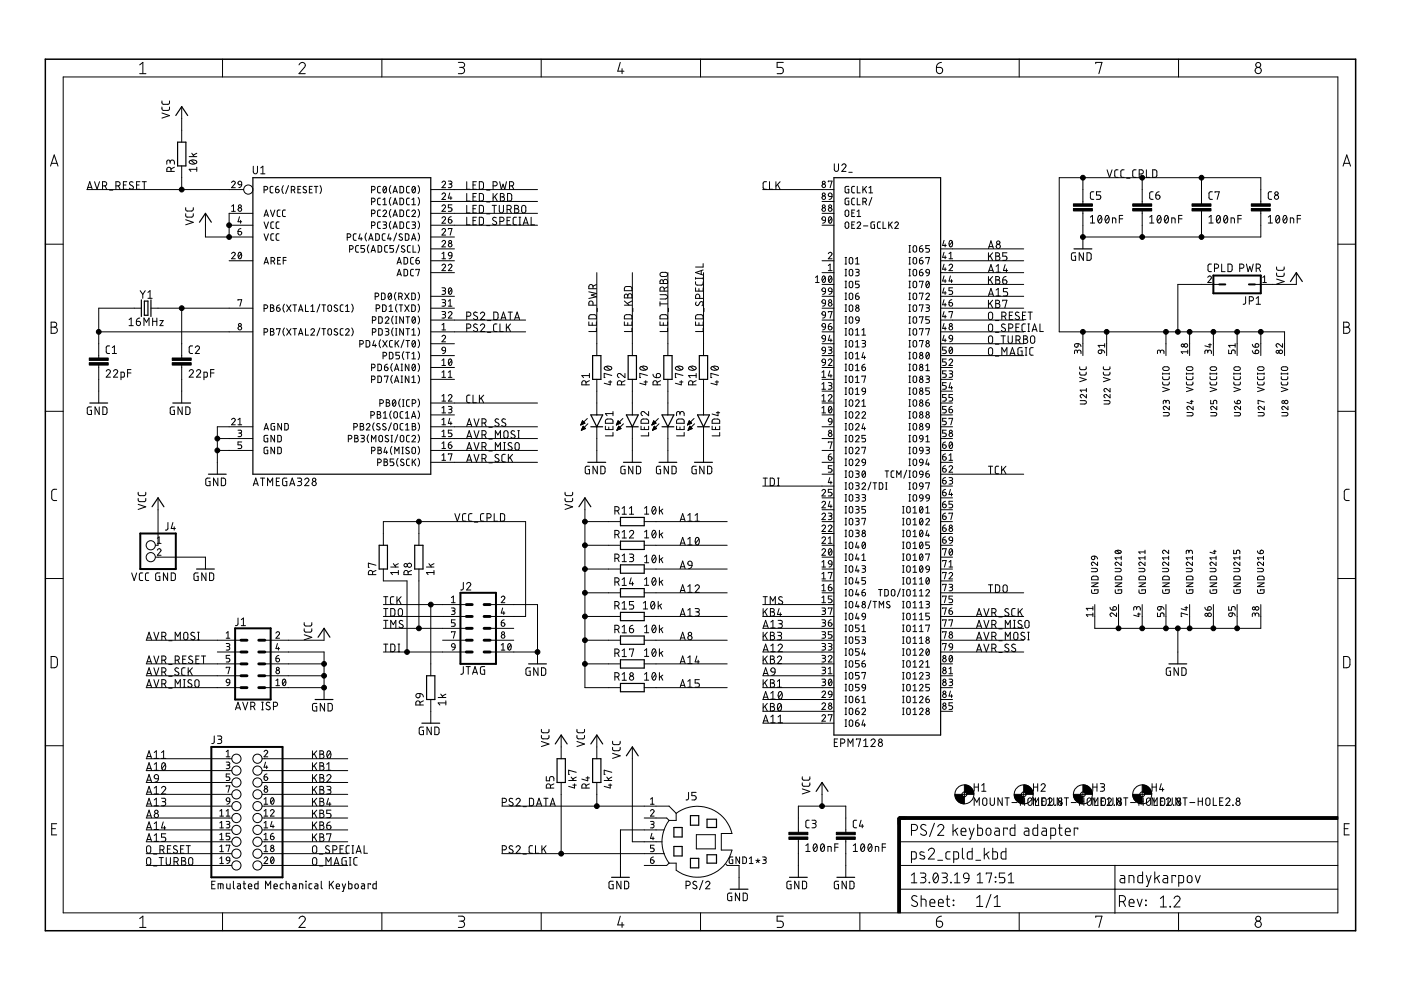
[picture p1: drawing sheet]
<svg xmlns="http://www.w3.org/2000/svg" width="297mm" height="210mm" viewBox="0 0 297 210" stroke-linecap="round" stroke-linejoin="round" font-family="sans-serif">
<g fill="none" stroke="#000" stroke-width=".21">
<path d="M13.4 16.3h270.3v177.2h-270.3zM29.6 13.8l.7-.6v2.4M29.6 15.6h1.3M47.2 12.6v3.7M63.4 13.8a.66 .66 0 0 1 .9-.5 .66 .66 0 0 1 .2 1l-1.1 1.3h1.3M81 12.6v3.7M97.2 13.2h.8a.53 .53 0 0 1 .5 .6 .53 .53 0 0 1-.5 .5h-.5M97.9 14.3a.67 .67 0 0 1 .6 .7 .67 .67 0 0 1-.6 .6h-.7M114.7 12.6v3.7M131.5 13.2l-.5 1.9h1.3M131.9 14.6v1M148.5 12.6v3.7"/>
<path d="M166.1 13.2h-1.3v1.1h.7a.68 .68 0 0 1 .6 .7 .68 .68 0 0 1-.6 .6h-.7M182.3 12.6v3.7M198.5 14.3h.8a.66 .66 0 0 1 .6 .7 .66 .66 0 0 1-.7 .6 .66 .66 0 0 1-.7-.6zM199.6 13.2l-.8 .3-.3 .8M216.1 12.6v3.7M232.3 13.5v-.3h1.3l-.6 2.4M249.9 12.6v3.7M10.7 35.2l.8-2.3 .8 2.3M10.9 34.6h1.2M18.6 39.7h.8M20 38.5l.6 1.6 .5-1.6M21.7 39.4h.5a.44 .44 0 0 0 .4-.4 .44 .44 0 0 0-.4-.5h-.5v1.6"/>
<path d="M22.3 39.4l.3 .7M24.6 39.4h.4a.44 .44 0 0 0 .5-.4 .44 .44 0 0 0-.5-.5h-.4v1.6M25.1 39.4l.4 .7M26.2 39.2h.5M26.9 38.5h-.7v1.6h.7M28.2 38.7a.41 .41 0 0 0-.5-.2 .41 .41 0 0 0-.2 .6l.6 .4a.4 .4 0 0 1 .1 .6 .4 .4 0 0 1-.6-.1l-.2-.1M29 39.2h.5M29.7 38.5h-.7v1.6h.7M30.1 38.5h.9M30.6 38.5v1.6M34.3 22.7l.1 .5 .3 .2h1l.2-.2v-.5M34.3 21.4l.1 .5 .3 .2h1l.2-.2v-.5"/>
<path d="M34.3 24l1.6 .5-1.6 .5M36.1 34.4a.46 .46 0 0 1 .4-.5 .46 .46 0 0 1 .5 .5v.4M36.1 34.6v-.3a.35 .35 0 0 0-.4-.4 .35 .35 0 0 0-.3 .4v.5M36.3 36.3v-.4a.44 .44 0 0 0-.5-.4 .44 .44 0 0 0-.4 .4v.4h1.6M37 35.5l-.7 .3M38.5 22.6v7.5M38.5 35.2v5M40.1 33.2h1.6M40.2 34.1a1.02 1.02 0 0 1 1.5 .3 .95 .95 0 0 1-1.6 0zM40.5 34l.9 .7M40.7 32.5l.5 .7M41.7 35.9h-1.6l.4 .4"/>
<path d="M41.7 35.5v.8M41.7 32.5l-.7 .4M49.1 38.7a.38 .38 0 0 1 .5-.3 .38 .38 0 0 1 .2 .6l-.7 .8h.8M50.6 38.5l.3-.1 .2 .1 .1 .7-.6-.1-.1-.3zM51.2 39.2l-.1 .3-.5 .3M53.7 35.2v1.2a.44 .44 0 0 0 .4 .5 .44 .44 0 0 0 .5-.5v-1.2M55.3 35.6l.4-.4v1.7M55.3 36.9h.9M57.9 39.5h-.4l-.2 .3v.9l.2 .2h.4M59 39.5l-.5 .3-.1 .3M60.1 39.3l-.3 .9 .3 .8M61.2 39.3l-.6 1.7"/>
<path d="M63.8 39.5h-.6v1.4h.6M64.9 39.6l-.4-.1-.2 .3 .1 .3 .5 .2a.35 .35 0 0 1 0 .5 .35 .35 0 0 1-.5 0l-.2-.1M66.2 39.5h-.6v1.4h.6M66.6 39.5h.8M67 39.5v1.4M67.9 39.3l.3 .9-.3 .8M80.7 39.5h-.5l-.1 .3v.9l.1 .2h.5M81.4 39.6l.2-.1a.81 .81 0 0 1 0 1.4 .87 .87 0 0 1-.2-1.3zM81.9 39.8l-.6 .8M82.9 39.3l-.4 .9 .4 .8M84.8 39.5h.5l.2 .3 .1 .7-.3 .4h-.5zM86.8 39.5h-.4l-.2 .3v.9l.2 .2h.4"/>
<path d="M87.5 39.6l.2-.1a.81 .81 0 0 1 0 1.4 .87 .87 0 0 1-.2-1.3zM88 39.8l-.6 .8M88.6 39.3l.3 .9-.3 .8M93.7 38.7a.37 .37 0 0 1 .5-.3 .37 .37 0 0 1 .2 .6l-.7 .8h.8M95.1 38.4h.6l.1 .3-.1 .3h-.5M95.4 39a.39 .39 0 0 1 .4 .4 .39 .39 0 0 1-.4 .4h-.3M99 38.5v1.6h.7M100.3 39.2h.5M101 38.5h-.7v1.6h.7M101.6 38.5h.6l.3 .3v1.1l-.3 .2h-.6zM104.5 39.4h.5a.44 .44 0 0 0 .4-.4 .44 .44 0 0 0-.4-.5h-.5v1.6M105.9 38.5l.4 1.6 .4-1 .3 1 .4-1.6"/>
<path d="M108 39.4h.5a.44 .44 0 0 0 .4-.4 .44 .44 0 0 0-.4-.5h-.5v1.6M108.6 39.4l.3 .7M162.5 38.5h-.5l-.2 .4v1l.2 .2h.5M163.2 38.5v1.6h.7M164.5 38.5v1.6M164.9 39.1l.5 1M165.4 38.5l-.9 1M175.6 38.6v-.2h.8l-.4 1.4M176.9 34.7v1.2a.44 .44 0 0 0 .4 .4 .44 .44 0 0 0 .5-.4v-1.2M178.5 35.1a.44 .44 0 0 1 .6-.3 .44 .44 0 0 1 .1 .7l-.7 .8h.9M180 39.5h-.6l-.2 .2v.9l.2 .3h.6v-.8h-.3M180 36.5h.7"/>
<path d="M181.2 39.5h-.4l-.2 .3v.9l.2 .2h.4M181.8 39.5v1.4h.6M182.9 39.5v1.4M183.7 39.5l-.8 .8M184.2 39.8l.4-.3v1.4M229.6 37.7v5.5M234.7 36l.5 1.6 .6-1.6M237 36h-.4l-.3 .4 .1 1 .2 .2h.4M238.3 36h-.5l-.2 .4 .1 1 .1 .2h.5M238.9 37.8h.7M240.9 36h-.5l-.2 .4v1l.2 .2h.5M241.5 36.9h.5a.44 .44 0 0 0 .4-.5 .44 .44 0 0 0-.4-.4h-.5v1.6"/>
<path d="M242.2 37.7v5.5M243.1 36v1.6h.7M244.4 36h.6l.3 .3v1l-.3 .3h-.6zM254.7 37.7v5.5M284.8 35.2l.7-2.3 .8 2.3M284.9 34.6h1.2M9.6 51.8h3.8M18.4 40.2h33.2M18.5 40.1l.5-1.6 .6 1.6M23.2 40.3h.7M39.4 45.3v.5l.3 .2h1l.2-.2 .1-.5M39.4 44v.5l.3 .2h1l.2-.2 .1-.5"/>
<path d="M39.4 46.6l1.6 .5-1.6 .6M43.6 45.2v5h10M48.6 47.8h5M48.6 55.3h5M49.1 53.8a.38 .38 0 0 1 .6-.3 .38 .38 0 0 1 .1 .6l-.7 .8h.8M49.1 43.7l.4-.3v1.4M49.1 44.8h.8M50.5 49.1h.4a.39 .39 0 0 1 .3 .4 .39 .39 0 0 1-.4 .3 .39 .39 0 0 1-.3-.3zM50.7 53.6v-.1a.69 .69 0 0 1 .5 .7 .69 .69 0 0 1-.5 .6l-.2-.6zM50.8 46l-.3 1h.7M51 46.7v.6M51.1 48.5l-.5 .2-.1 .4"/>
<path d="M51.2 53.8l-.7 .8M53.6 45.2h-5v5M56 40.3h.4a.38 .38 0 0 0 .4-.4 .38 .38 0 0 0-.4-.4h-.4v1.4M56 47.1l.5 1.3 .4-1.3M56 49.6l.5 1.3 .4-1.3M56 56l.5-1.4 .4 1.4M56 45.9l.5-1.4 .4 1.4M56.1 55.6h.7M56.1 45.6h.7M57.3 44.5l.5 1.4 .5-1.4M57.5 55.4h.4a.38 .38 0 0 0 .4-.4 .38 .38 0 0 0-.4-.4h-.4v1.4M57.9 55.4l.4 .6"/>
<path d="M58 47.1h-.4l-.2 .2v.9l.2 .2h.4M58 49.6h-.4l-.2 .3v.9l.2 .1h.4M58.4 40.1h.5a.38 .38 0 0 1 .3 .4 .38 .38 0 0 1-.4 .4 .38 .38 0 0 1-.4-.4zM58.9 55.2h.4M59.2 47.1h-.5l-.2 .2 .1 .9 .1 .2h.5M59.2 49.6h-.5l-.2 .3 .1 .9 .1 .1h.5M59.4 44.5l-.4 .1-.2 .3v.8l.2 .2h.4M59.5 54.6h-.6v1.4h.6M60 55.2h.7M60.5 44.5l-.4 .1-.2 .3v.8l.2 .2h.4M60.7 54.6h-.7v1.4M61.8 40.3h.3a.38 .38 0 0 0 .4-.4 .38 .38 0 0 0-.4-.4h-.3v1.4"/>
<path d="M62.2 40.3l.3 .6M63.2 40.1h.4M65.6 40.1h.5M73.6 50.3h.4a.38 .38 0 0 0 .4-.3 .38 .38 0 0 0-.4-.4h-.4v1.3M74.1 52.9h.4a.39 .39 0 0 0 .4-.4 .39 .39 0 0 0-.4-.4h-.4v1.4M75.5 49.6h-.4l-.2 .3v.9l.2 .1h.4M76 52.1h-.4l-.2 .3v.9l.2 .1 .4 .1M76.3 49.6l-.2 1h.7M76.6 50.3v.6M77.3 52.1h-.8v.6h.5a.4 .4 0 0 1 .3 .4 .4 .4 0 0 1-.3 .4h-.5M77.7 49.4l-.3 .8 .3 .9M78.2 50.9l.4-1.3 .5 1.3"/>
<path d="M78.2 51.9l-.3 .9 .3 .8M78.3 50.6h.7M78.7 53.5l.4-1.4 .5 1.4M78.8 47.8h.4a.38 .38 0 0 0 .3-.4 .38 .38 0 0 0-.3-.3h-.4v1.3M78.8 45.3h.4a.38 .38 0 0 0 .3-.4 .38 .38 0 0 0-.3-.4h-.4v1.4M78.8 42.8h.4a.39 .39 0 0 0 .3-.4 .39 .39 0 0 0-.3-.4h-.4v1.4M78.8 40.3h.4a.38 .38 0 0 0 .3-.4 .38 .38 0 0 0-.3-.4h-.4v1.4M78.8 53.1h.7M79.7 49.6h.5l.2 .2v.8l-.2 .3h-.5zM80.2 52.1h.5l.2 .2v.9l-.2 .2-.5 .1zM80.7 47.1h-.5l-.1 .2v.9l.1 .2h.5M80.7 44.5l-.5 .1-.1 .3v.8l.1 .2h.5"/>
<path d="M80.7 42h-.5l-.1 .3v.9l.1 .2h.5M81.2 47.1h.6l.2 .2-.2 .3-.5 .1M81.2 44.9a.38 .38 0 0 1 .5-.4 .38 .38 0 0 1 .2 .6l-.7 .8h.8M81.2 42.3l.4-.3v1.4M81.2 43.4h.8M81.6 47.7a.38 .38 0 0 1 .4 .3 .38 .38 0 0 1-.4 .4h-.4M81.7 49.6h-.5l-.2 .3 .1 .9 .1 .1h.5M82.2 52.1h-.5l-.1 .3v.9l.1 .1 .5 .1M82.5 49.6l-.3 1h.8M82.7 50.3v.6M82.9 46.9l-.4 .9 .4 .8M82.9 44.4l-.4 .8 .4 .9"/>
<path d="M82.9 41.9l-.4 .8 .4 .9M83.3 48.4l.5-1.3 .4 1.3M83.3 45.9l.5-1.4 .4 1.4M83.3 43.4l.5-1.4 .4 1.4M83.3 40.9l.5-1.4 .4 1.4M83.4 52.1h-.7v.6h.4a.4 .4 0 0 1 .3 .4 .4 .4 0 0 1-.3 .4h-.4M83.4 45.6h.7M83.4 48.1h.7M83.4 43.1h.7M83.4 40.6h.7M84.1 49.4l-.6 1.7M84.2 58.5l.4-1.4 .5 1.4"/>
<path d="M84.2 56l.4-1.4 .5 1.4M84.3 55.6h.7M84.3 58.1h.7M84.6 51.9l-.6 1.7M84.8 47.1h.5l.2 .2 .1 .7-.3 .4h-.5zM84.8 44.5l.5 .1 .2 .2 .1 .7-.3 .4h-.5zM84.8 42l.5 .1 .2 .2 .1 .7-.3 .4h-.5zM85.3 49.7l-.5-.1-.2 .3 .1 .2 .5 .3a.35 .35 0 0 1 0 .5 .35 .35 0 0 1-.5 0l-.1-.1M85.7 57.1h.5l.2 .2v1l-.2 .2h-.5zM85.7 54.6h.5l.2 .2v.9l-.2 .2-.5 .1zM85.8 52.2a.35 .35 0 0 0-.6-.1 .35 .35 0 0 0 .1 .6l.4 .2a.37 .37 0 0 1-.1 .6 .37 .37 0 0 1-.5-.2M85.9 49.6h.6l.2 .2v.9l-.2 .2h-.6z"/>
<path d="M86.8 47.1h-.4l-.2 .2v.9l.2 .2h.4M86.8 44.5l-.4 .1-.2 .3v.8l.2 .2h.4M86.8 42h-.4l-.2 .3v.9l.2 .2h.4M87 52.1h-.4l-.2 .3v.9l.2 .1 .4 .1M87.2 50.9l.5-1.3 .5 1.3M87.3 47.1h.6l.2 .2-.2 .3-.4 .1M87.3 44.9a.38 .38 0 0 1 .6-.4 .38 .38 0 0 1 .1 .6l-.7 .8h.8M87.3 42.3l.4-.3v1.4M87.3 43.4h.8M87.4 50.6h.7M87.6 52.1v1.4h.6M87.7 57.1h-.5l-.1 .3v.9l.1 .2h.5"/>
<path d="M87.7 54.6h-.5l-.1 .3v.9l.6 .2M87.7 47.7a.38 .38 0 0 1 .4 .3 .38 .38 0 0 1-.4 .4h-.4M88.2 55.2h.4a.39 .39 0 0 1 .3 .4 .39 .39 0 0 1-.4 .4 .39 .39 0 0 1-.3-.4zM88.2 57.3v-.2h.7l-.3 1.4M88.6 51.9l.3 .9-.3 .8M88.6 49.4l.3 .8-.3 .9M88.6 46.9l.3 .9-.3 .8M88.6 44.4l.3 .8-.3 .9M88.6 41.9l.3 .8-.3 .9M88.8 54.6l-.5 .2-.1 .4M91.3 47.8h22.7M91.3 50.2h5.1"/>
<path d="M91.3 55.3h5.1M91.3 45.2h22.7M91.3 57.8h5.1M91.3 52.8h5.1M91.3 42.7h22.7M91.3 40.2h22.7M93.7 56.3a.38 .38 0 0 1 .5-.3 .38 .38 0 0 1 .2 .6l-.7 .8h.8M93.7 51.3a.38 .38 0 0 1 .5-.3 .38 .38 0 0 1 .2 .6l-.7 .7h.8M93.7 48.8a.37 .37 0 0 1 .5-.3 .37 .37 0 0 1 .2 .6l-.7 .7h.8M93.7 46.2a.38 .38 0 0 1 .5-.2 .38 .38 0 0 1 .2 .6l-.7 .7h.8M93.7 43.7a.38 .38 0 0 1 .5-.2 .38 .38 0 0 1 .2 .5l-.7 .8h.8M93.7 41.2a.38 .38 0 0 1 .5-.3 .38 .38 0 0 1 .2 .6l-.7 .8h.8"/>
<path d="M93.7 53.8l.4-.3v1.4M93.7 54.9h.8M95.1 56.3a.38 .38 0 0 1 .5-.3 .38 .38 0 0 1 .1 .6l-.6 .8h.7M95.1 46.6h.4a.39 .39 0 0 1 .3 .4 .39 .39 0 0 1-.4 .3 .39 .39 0 0 1-.3-.4zM95.1 48.6v-.1h.7l-.4 1.3M95.2 53.6h.5l.1 .7-.7-.1zM95.4 40.9l-.3 1.1h.7M95.6 41.7v.6M95.7 46l-.4 .1-.2 .5M95.8 54.3l-.1 .3-.5 .3M95.8 43.4h-.7v.6h.4a.39 .39 0 0 1 .3 .4 .39 .39 0 0 1-.3 .4h-.4M99 46.1v1.6h.7"/>
<path d="M99 41v1.6h.7M99 43.5v1.6h.7M100.3 41.7h.5M100.3 44.3h.5M100.3 46.8h.5M101 46.1h-.7v1.6h.7M101 41h-.7v1.6h.7M101 43.5h-.7v1.6h.7M101.6 41l.6 .1 .3 .2v1.1l-.3 .2h-.6zM101.6 43.5l.6 .1 .3 .2v1.1l-.3 .2h-.6zM101.6 46.1h.6l.3 .2v1.1l-.3 .2-.6 .1zM103.2 47.8h.7"/>
<path d="M103.2 45.3h.7M103.2 40.3h.7M103.2 42.8h.7M104.4 43.5h.8M104.5 41v1.6M104.8 43.5v1.6M104.9 41.7l.5 .9M105.2 46.2l-.2-.1a.38 .38 0 0 0-.5 .1 .38 .38 0 0 0 .1 .5l.5 .3a.4 .4 0 0 1 .1 .6 .4 .4 0 0 1-.6 0l-.2-.2M105.4 41l-.9 1M105.9 43.5v1.2a.44 .44 0 0 0 .4 .4 .44 .44 0 0 0 .4-.4v-1.2M106 46.9h.4a.44 .44 0 0 0 .5-.4 .44 .44 0 0 0-.5-.4h-.4v1.6M106.1 41h.4a.36 .36 0 0 1 .4 .4 .36 .36 0 0 1-.4 .3 .44 .44 0 0 1 .5 .5 .44 .44 0 0 1-.5 .4h-.4z"/>
<path d="M106.1 41.7h.4M107.5 44.4h.4a.44 .44 0 0 0 .5-.4 .44 .44 0 0 0-.5-.5h-.4v1.6M107.5 46.8h.5M107.6 41l.6 .1 .3 .2v.9l-.3 .4h-.6zM108.1 44.4l.3 .7M108.2 46.1h-.7v1.6h.7M109.1 43.5h.5a.36 .36 0 0 1 .3 .4 .36 .36 0 0 1-.3 .4 .44 .44 0 0 1 .4 .4 .44 .44 0 0 1-.4 .4h-.5zM109.1 44.3h.5M109.5 46.1h-.5l-.2 .3v1.1l.2 .1 .5 .1M110 46.1h.4M110 47.7h.4M110.2 46.1v1.6"/>
<path d="M110.7 43.7l.3-.2 .4 .2 .1 1a.44 .44 0 0 1-.5 .4 .44 .44 0 0 1-.4-.4zM110.9 47.7l.6-1.6 .5 1.6M111.1 47.3h.8M112.6 46.1v1.6h.7M126.5 57.8v17.6M134.1 57.8v17.6M140 59.4l.4-.1 .2 .4a.46 .46 0 0 1 .5-.5 .46 .46 0 0 1 .4 .5v.4h-1.6zM140.1 57.9l1-.2a.44 .44 0 0 1 .4 .5 .44 .44 0 0 1-.4 .4l-1-.1-.2-.3zM140.6 59.7v.4M141.6 57.8v17.6M147.5 59.7v.5l.3 .3 1.1-.1 .2-.2v-.5M147.5 58.8v.4"/>
<path d="M147.5 59h1.6M148.7 57.4v.8M149.1 55.9v.7h-1.6M149.1 58.8v.4M149.1 57.2l-1.6 .6 1.6 .5M149.2 57.8v17.6M161.7 40.2h15.1M172.9 58.8l.4-.3v1.4M172.9 59.9h.8M174.3 47.8h2.5M174.3 55.3h2.5M174.3 45.2h2.5"/>
<path d="M174.3 57.8h2.5M174.3 42.7h2.5M174.4 46.1h.5l.1 .6-.7-.1v-.3zM174.4 58.6l.2-.1a.83 .83 0 0 1 0 1.4 .91 .91 0 0 1-.2-1.3zM175 58.8l-.7 .8M175 46.7l-.1 .4-.5 .2M175.6 53.8a.38 .38 0 0 1 .6-.3 .38 .38 0 0 1 .1 .6l-.7 .8h.8M175.6 57.4h.8M175.6 56.3l.4-.3v1.4M175.7 41h.6l.1 .7-.7-.1-.1-.3zM175.8 58.6l.1-.1a.69 .69 0 0 1 .5 .7 .69 .69 0 0 1-.5 .7l-.3-.7zM175.8 46h.1a.69 .69 0 0 1 .5 .6 .69 .69 0 0 1-.5 .7l-.3-.7z"/>
<path d="M176.3 58.8l-.6 .8M176.3 46.2l-.6 .8M176.4 41.7l-.3 .5-.3 .1M179.2 56h.3M179.2 54.6h.3M179.2 57.1h.3M179.2 58.5h.3M179.2 59.6h.3M179.3 44.6h.5l.2 .9a.39 .39 0 0 1-.4 .4 .39 .39 0 0 1-.4-.4zM179.3 47.2h.5l.2 .8a.39 .39 0 0 1-.4 .4 .39 .39 0 0 1-.4-.4zM179.3 54.6v1.4M179.3 57.1v1.4"/>
<path d="M179.3 59.6v1.4M180 42h-.6l-.2 .2v.9l.2 .3h.6v-.8h-.3M180.1 57.2h.6l.1 .9a.38 .38 0 0 1-.4 .4 .38 .38 0 0 1-.4-.4zM180.1 59.7h.6l.1 .9a.38 .38 0 0 1-.4 .4 .38 .38 0 0 1-.4-.4zM180.1 54.7h.6l.1 .9a.38 .38 0 0 1-.4 .4 .38 .38 0 0 1-.4-.4zM180.6 47.7h.4M180.6 45.1h.4M181.2 42h-.4l-.2 .3v.9l.2 .2h.4M181.2 47.1h-.6v1.3h.6M181.2 44.5h-.6v1.4h.6M181.4 57.1h.6l.2 .2-.2 .4h-.5M181.4 56h.8"/>
<path d="M181.4 54.9l.4-.3v1.4M181.7 47.3a.38 .38 0 0 1 .6-.2 .38 .38 0 0 1 .1 .6l-.7 .7h.8M181.7 45.9h.8M181.7 44.9l.4-.4v1.4M181.8 42v1.4h.6M181.8 57.7a.38 .38 0 0 1 .4 .4 .38 .38 0 0 1-.4 .4h-.4M182.2 59.6h-.8v.6h.4a.39 .39 0 0 1 .4 .4 .39 .39 0 0 1-.4 .4h-.4M182.9 42.8h.4a.39 .39 0 0 0 .4-.4 .39 .39 0 0 0-.4-.4h-.4v1.4M183.1 47.9h.9M183.3 40l.4 .9M183.4 42.8l.3 .6M184.2 40.9h.8"/>
<path d="M184.8 41.9l-.6 1.7M185.4 47.1h-.6l-.1 .1v.9l.1 .3h.6v-.7h-.2M186.7 47.1h-.5l-.2 .2 .1 .9 .1 .2h.5M187.2 47.1v1.3h.6M188.4 47.1v1.3M188.7 47.6l.5 .8M189.2 47.1l-.8 .8M189.7 47.3a.37 .37 0 0 1 .6-.2 .37 .37 0 0 1 .1 .6l-.7 .7h.8M192.7 56h.3M192.7 54.6h.3M192.7 57.1h.3M192.7 58.5h.3"/>
<path d="M192.7 52.1h.3M192.7 53.5h.3M192.7 59.6h.3M192.9 52.1v1.4M192.9 54.6v1.4M192.9 57.1v1.4M192.9 59.6v1.4M193.7 52.2l.3-.1 .2 .1 .2 .9a.38 .38 0 0 1-.4 .4 .38 .38 0 0 1-.4-.4zM193.7 54.7h.5l.2 .9a.38 .38 0 0 1-.4 .4 .38 .38 0 0 1-.4-.4zM193.7 57.2h.5l.2 .9a.38 .38 0 0 1-.4 .4 .38 .38 0 0 1-.4-.4zM193.7 59.7h.5l.2 .9a.38 .38 0 0 1-.4 .4 .38 .38 0 0 1-.4-.4zM194.9 52.7h.5a.38 .38 0 0 1 .3 .4 .38 .38 0 0 1-.4 .3 .38 .38 0 0 1-.4-.3z"/>
<path d="M194.9 55.2h.5a.38 .38 0 0 1 .3 .4 .38 .38 0 0 1-.4 .4 .38 .38 0 0 1-.4-.4zM194.9 57.7h.5a.38 .38 0 0 1 .3 .4 .38 .38 0 0 1-.4 .4 .38 .38 0 0 1-.4-.4zM194.9 59.8v-.2h.8l-.4 1.4M195.6 52.1l-.5 .2-.2 .4M195.6 54.6l-.5 .2-.2 .4M195.6 57.1l-.4 .1-.3 .5M196.3 54.7v-.1h.8l-.4 1.4M196.4 57.2h.6l.1 .7-.7-.1zM196.5 59.7l.1-.1a.67 .67 0 0 1 .5 .5 .67 .67 0 0 1-.2 .7l-.2 .2a.87 .87 0 0 1-.2-1.3zM197 59.9l-.6 .8M197.1 52.1h-.8v.6h.4a.4 .4 0 0 1 .4 .4 .4 .4 0 0 1-.4 .4h-.4M197.1 57.9l-.3 .5-.4 .1"/>
<path d="M199.4 55.3h17.6M199.4 57.8h17.6M199.4 52.8h17.6M200.2 56l-.3 1.1h.7M200.2 51l-.3 1h.7M200.2 53.5l-.3 1.1h.7M200.2 58.5l-.3 1.1h.7M200.4 51.7v.6M200.4 54.3v.6M200.4 56.8v.6M200.4 59.3v.6M201.2 56.3a.38 .38 0 0 1 .6-.3 .38 .38 0 0 1 .1 .6l-.7 .8h.8"/>
<path d="M201.2 54.9h.8M201.2 53.8l.4-.3v1.4M201.4 51.1l.2-.1a.81 .81 0 0 1 0 1.3 .85 .85 0 0 1-.2-1.2zM201.5 58.5l-.3 1.1h.8M201.7 59.3v.6M201.9 51.3l-.6 .7M209.6 52.7l.5-1.6 .5 1.6M209.6 57.7l.5-1.6 .5 1.6M209.6 53.6v1.6M209.6 58.6v1.6M209.7 57.3h.8M209.7 52.3h.8"/>
<path d="M209.9 54.2l.6 1M209.9 59.2l.6 1M210.5 53.6l-.9 1M210.5 58.6l-.9 1M211.1 53.6h.5a.36 .36 0 0 1 .3 .4 .36 .36 0 0 1-.3 .3 .44 .44 0 0 1 .4 .5 .44 .44 0 0 1-.4 .4h-.5zM211.1 58.6h.5a.36 .36 0 0 1 .3 .4 .36 .36 0 0 1-.3 .4 .44 .44 0 0 1 .4 .4 .44 .44 0 0 1-.4 .4h-.5zM211.1 54.3h.5M211.1 59.4h.5M211.2 57.7h.9M211.2 56.5l.4-.4v1.6M212.6 59.4h.5a.44 .44 0 0 1 .4 .4 .44 .44 0 0 1-.5 .4 .44 .44 0 0 1-.4-.4zM213.1 56.1l-.4 1.3h.9"/>
<path d="M213.3 58.6l-.4 .2-.3 .6M213.4 57v.7M213.5 53.6h-.9v.7h.5a.45 .45 0 0 1 .4 .5 .45 .45 0 0 1-.4 .4h-.5M228 53.6h-.5l-.3 .2v1l.2 .4h.6v-.9h-.2M229.6 44.7v8.1M229.7 53.6v1.6l-.9-1.6v1.6M230.5 53.6h.6l.2 .3v1l-.2 .3h-.6zM231.2 46l.4-.3v1.6M231.2 47.3h.9M231.9 40.7h-.5l-.2 .3 .1 1.2 .6 .1M232.9 45.8l.1-.1a.8 .8 0 0 1 .7 .5 .8 .8 0 0 1-.2 .9l-.3 .2a1.02 1.02 0 0 1-.3-1.5zM233.4 40.7h-.9v.7h.5a.46 .46 0 0 1 .4 .4 .46 .46 0 0 1-.4 .5h-.5"/>
<path d="M233.5 46l-.7 .9M234.5 45.8l.1-.1a.8 .8 0 0 1 .6 .5 .8 .8 0 0 1-.2 .9l-.3 .2a1 1 0 0 1-.2-1.5zM235.1 46l-.7 .9M235.9 47.3v-1.1l.6 .2 .1 .9M237.3 46.4h.7M238 45.7h-.7v1.6M242.2 44.7v5.5M243.8 47.3h.8M243.8 46l.4-.3v1.6M244.5 40.7h-.5l-.2 .3v1l.3 .3h.4M245 41.4h.6a.45 .45 0 0 1 .4 .5 .45 .45 0 0 1-.5 .4 .45 .45 0 0 1-.5-.5zM245.5 45.8l.2-.1a.95 .95 0 0 1 0 1.6 1.02 1.02 0 0 1-.2-1.5z"/>
<path d="M245.8 40.7l-.5 .1-.3 .6M246.1 46l-.7 .9M247.1 45.8l.1-.1a.8 .8 0 0 1 .6 .5 .8 .8 0 0 1-.2 .9l-.3 .2a1.02 1.02 0 0 1-.2-1.5zM247.6 46l-.6 .9M248.4 47.3v-1.1l.7 .2 .1 .9M249.9 46.4h.7M250.6 45.7h-.7v1.6M254.7 44.7v5.5M256.1 58.8a.37 .37 0 0 1 .5-.3 .37 .37 0 0 1 .1 .6l-.6 .8h.7M256.3 47.3h.9M256.3 46l.5-.3v1.6M256.8 56h-.5l-.2 .3 .1 1.1 .1 .2h.5"/>
<path d="M257 40.7h-.5l-.2 .3v1l.2 .2 .5 .1M257.5 56.9h.4a.44 .44 0 0 0 .5-.5 .44 .44 0 0 0-.5-.4h-.4v1.6M257.6 40.8v-.1h.9l-.4 1.6M258.1 45.8l.2-.1a.95 .95 0 0 1 0 1.6 1.02 1.02 0 0 1-.2-1.5zM258.7 46l-.7 .9M259 56v1.6h.7M259.6 45.8l.3-.1a.95 .95 0 0 1 0 1.6 1.02 1.02 0 0 1-.3-1.5zM260.2 46l-.7 .9M260.3 56h.7l.2 .3v1l-.2 .3h-.7zM261 47.3v-1.1l.7 .2v.9M262.5 46.4h.7M262.8 56.9h.5a.44 .44 0 0 0 .4-.5 .44 .44 0 0 0-.4-.4h-.5v1.6"/>
<path d="M263.2 45.7h-.7v1.6M264.3 56l.3 1.6 .4-1.1 .3 1.1 .4-1.6M266.3 56.9h.5a.44 .44 0 0 0 .5-.5 .44 .44 0 0 0-.5-.4h-.5v1.6M266.9 56.9l.4 .7M267.3 43.2v-5.5h-42.7v32.7h47.8v5M267.3 44.7v5.5h-37.7M267.7 59.9h.8M267.7 58.8l.4-.3v1.4M268.9 47.3h.9M268.9 46l.4-.3v1.6M269.6 40.7h-.5l-.2 .3v1l.2 .2 .5 .1M270.7 45.8l.2-.1a.95 .95 0 0 1 0 1.6 1.02 1.02 0 0 1-.2-1.5z"/>
<path d="M270.7 57.9v.5l.3 .2h1.1l.1-.2 .1-.5M270.7 56.6v.5l.3 .2h1.1l.1-.2 .1-.5M270.7 59.2l1.6 .5-1.6 .5M271.3 46l-.8 .9M272.2 45.8l.2-.1a.95 .95 0 0 1 0 1.6 1.02 1.02 0 0 1-.2-1.5zM272.8 46l-.7 .9M273.6 47.3v-1.1l.7 .2v.9M274.8 57.8v2.5h-8.7M275 46.4h.8M275.8 45.7h-.8v1.6M283.7 51.8h3.7M10.8 68.3h.7a.53 .53 0 0 1 .5 .5 .53 .53 0 0 1-.5 .6 .66 .66 0 0 1 .7 .6 .66 .66 0 0 1-.7 .7h-.7z"/>
<path d="M10.8 69.4h.7M20.9 70.4h32.7M20.9 77.4v8M22.5 78.7a.44 .44 0 0 1 .6-.3 .44 .44 0 0 1 .2 .7l-.8 .9h.9M23.2 73.3l-.5 .1-.2 .3v1l.2 .2 .5 .1M23.8 75h.9M23.8 73.7l.5-.4v1.7M24.1 78.7a.44 .44 0 0 1 .6-.3 .44 .44 0 0 1 .1 .7l-.7 .9h.9M25.7 80l.5-.1 .2-.1v-.6l-.2-.3h-.5v1.6M27.1 79.1h.7M27.4 67.8l.4-.4v1.6M27.4 69h.9"/>
<path d="M27.8 78.4h-.7v1.6M28.9 68.1h.5a.45 .45 0 0 1 .4 .5 .45 .45 0 0 1-.5 .4 .45 .45 0 0 1-.4-.4zM29.6 67.4l-.6 .3-.1 .4M29.7 61.6l.6 .8M30 65.3h-9.1v10.6M30.3 62.4v.8M30.5 69v-1.6l.6 .9 .5-.9v1.6M30.8 61.6l-.5 .8M31.4 62l.4-.4v1.6M31.4 63.2h.9M32 65.3h21.6M32.4 68.1h.9"/>
<path d="M32.4 67.4v1.6M33.3 67.4v1.6M33.9 68h.7l-.7 1h.7M38.5 65.3v10.6M38.5 77.4v8M40.1 78.7a.44 .44 0 0 1 .6-.3 .44 .44 0 0 1 .2 .7l-.8 .9h.9M40.8 73.3l-.5 .1-.2 .3v1l.2 .2 .5 .1M41.4 73.7a.44 .44 0 0 1 .6-.4 .44 .44 0 0 1 .2 .7l-.8 1h.9M41.7 78.7a.44 .44 0 0 1 .6-.3 .44 .44 0 0 1 .1 .7l-.7 .9h.8M43.2 80l.7-.1 .1-.7-.2-.3h-.6v1.6M44.7 79.1h.7M45.4 78.4h-.7v1.6"/>
<path d="M50.5 63.7v-.2h.7l-.3 1.4M56 70.4h.4a.38 .38 0 0 0 .4-.3 .38 .38 0 0 0-.4-.4h-.4v1.4M56 65.4h.4a.39 .39 0 0 0 .4-.4 .39 .39 0 0 0-.4-.4h-.4v1.4M57.3 69.7l.7 .1v.3l-.3 .2a.38 .38 0 0 1 .4 .4 .38 .38 0 0 1-.4 .4h-.4zM57.3 64.6l.7 .2v.4l-.3 .1a.39 .39 0 0 1 .4 .3 .39 .39 0 0 1-.4 .4h-.4zM57.3 70.3h.4M57.3 65.3h.4M58.6 65.3h.5a.39 .39 0 0 1 .3 .4 .39 .39 0 0 1-.4 .3 .39 .39 0 0 1-.4-.4zM58.6 69.8v-.1h.8l-.4 1.4M59.2 64.6l-.4 .3-.2 .4M60.3 69.5l-.3 .9 .3 .8M60.3 64.5l-.3 .8 .3 .9"/>
<path d="M60.8 69.7l.9 1.4M60.8 64.6l.9 1.4M61.7 69.7l-.9 1.4M61.7 64.6l-.9 1.4M62.1 69.7h.8M62.1 64.6h.8M62.5 64.6v1.4M62.5 69.7v1.4M63.3 71.1l.5-1.4 .4 1.4M63.3 66l.5-1.4 .4 1.4M63.4 70.7h.7M63.4 65.7h.7"/>
<path d="M64.8 69.7v1.4h.6M64.8 64.6v1.4h.6M65.9 70a.38 .38 0 0 1 .6-.3 .38 .38 0 0 1 .1 .6l-.7 .8h.8M65.9 66h.8M65.9 65l.4-.4v1.4M67.8 69.5l-.6 1.7M67.8 64.5l-.6 1.7M68.3 69.7h.7M68.3 64.6h.7M68.6 64.6v1.4M68.6 69.7v1.4M69.6 69.8h.6l.1 .9a.39 .39 0 0 1-.4 .4 .39 .39 0 0 1-.4-.4z"/>
<path d="M69.6 64.8l.3-.2 .4 .3v.7a.39 .39 0 0 1-.4 .4 .39 .39 0 0 1-.4-.4zM71.5 69.8a.35 .35 0 0 0-.5-.1 .35 .35 0 0 0 0 .6l.4 .2a.38 .38 0 0 1 0 .6 .38 .38 0 0 1-.6-.2M71.5 64.8a.34 .34 0 0 0-.5-.1 .34 .34 0 0 0 0 .5l.4 .2a.38 .38 0 0 1 0 .6 .38 .38 0 0 1-.6-.2M72.7 69.7h-.4l-.2 .3 .1 .9 .1 .1 .4 .1M72.7 64.6l-.4 .1-.2 .3 .1 .8 .5 .2M73.3 70a.38 .38 0 0 1 .5-.3 .38 .38 0 0 1 .1 .6l-.6 .8h.7M73.3 66h.7M73.3 65l.4-.4v1.4M74.6 69.5l.3 .9-.3 .8M74.6 64.5l.3 .8-.3 .9M76.3 73h.4a.38 .38 0 0 0 .3-.4 .38 .38 0 0 0-.3-.4h-.4v1.4M77.6 72.2h.5l.3 .2v.8l-.3 .4h-.5z"/>
<path d="M78.8 78h.4a.38 .38 0 0 0 .3-.4 .38 .38 0 0 0-.3-.4h-.4v1.4M79 70.4h.3a.38 .38 0 0 0 .4-.3 .38 .38 0 0 0-.4-.4h-.3v1.4M79 67.9h.3a.38 .38 0 0 0 .4-.4 .38 .38 0 0 0-.4-.3h-.3v1.3M79.3 72.2l-.3 1.1h.8M79.5 62.9h.4a.38 .38 0 0 0 .4-.4 .38 .38 0 0 0-.4-.4h-.4v1.4M79.6 73v.6M79.8 65.4h.4a.39 .39 0 0 0 .3-.4 .39 .39 0 0 0-.3-.4h-.4v1.4M80.1 79.7l.5 .1 .2 .2 .1 .7-.3 .4h-.5zM80.1 77.2l.5 .1 .2 .1 .1 .8-.3 .4h-.5zM80.3 69.7h.5l.2 .2v.9l-.2 .2-.5 .1zM80.3 67.2h.5l.2 .2v.9l-.2 .2h-.5zM80.7 72l-.3 .9 .3 .8"/>
<path d="M80.9 62.1l.5 .1 .2 .2v.9l-.2 .2h-.5zM81.1 64.6l.5 .1 .2 .2 .1 .7-.3 .4h-.5zM81.2 72.2l.9 1.4M81.2 75.5h.4a.39 .39 0 0 0 .4-.4 .39 .39 0 0 0-.4-.4h-.4v1.4M81.5 77.8h.5a.39 .39 0 0 1 .3 .5 .39 .39 0 0 1-.4 .3 .39 .39 0 0 1-.4-.4zM81.5 79.9v-.2h.8l-.4 1.4M81.7 69.7h.6l.1 .2-.1 .4h-.4M81.7 67.5a.38 .38 0 0 1 .5-.3 .38 .38 0 0 1 .1 .6l-.6 .7h.8M82.1 70.3a.38 .38 0 0 1 .4 .4 .38 .38 0 0 1-.4 .4h-.4M82.1 72.2l-.9 1.4M82.1 77.2l-.5 .3-.1 .3M82.4 62.2l.3-.1a.81 .81 0 0 1 0 1.4 .87 .87 0 0 1-.3-1.3z"/>
<path d="M82.5 66h.8M82.5 65l.4-.4v1.4M82.5 74.7h.6l.2 .3v.8l-.2 .3h-.6zM83 62.4l-.6 .8M83.2 79.6l-.3 .8 .3 .9M83.2 77.1l-.3 .8 .3 .9M83.2 72.2h-.4l-.2 .3v.9l.2 .2h.4M83.4 69.5l-.3 .9 .3 .8M83.4 67l-.3 .9 .3 .8M83.7 78.6l.4-1.4 .5 1.4M83.8 78.3h.7M83.8 72.2v1.4"/>
<path d="M83.9 69.7h.3M83.9 71.1h.3M83.9 67.2h.3M83.9 68.5h.3M83.9 62l-.3 .8 .3 .9M84 67.2v1.3M84 69.7v1.4M84.1 72.7l.5 .9M84.2 64.5l-.3 .8 .3 .9M84.5 62.9h.4a.38 .38 0 0 0 .4-.4 .38 .38 0 0 0-.4-.4h-.4v1.4M84.6 72.2l-.8 .8M84.6 64.6h.8"/>
<path d="M84.7 74.7h-.8v.6h.5a.4 .4 0 0 1 .3 .4 .4 .4 0 0 1-.3 .4h-.5M85 64.6v1.4M85 62.9l.3 .6M85 79.7h.3M85 77.2h.3M85 78.6h.3M85.2 77.2v1.4M85.2 79.7v1.4M85.5 67.2v1.3l-.7-1.3v1.3M85.5 69.7v1.4l-.7-1.4v1.4M85.6 74.5l-.3 .9 .3 .8M85.6 72l-.6 1.7"/>
<path d="M85.8 64.6l.9 1.4M85.8 62.1l.9 1.4M86.1 69.7h.7M86.1 74.7h.7M86.1 72.2h.7M86.1 67.2h.7M86.4 67.2v1.3M86.4 69.7v1.4M86.4 72.2v1.4M86.4 74.7v1.4M86.7 77.2v1.4l-.8-1.4v1.4M86.7 79.7v1.4l-.8-1.4v1.4"/>
<path d="M86.7 64.6l-.9 1.4M86.7 62.1l-.9 1.4M87.3 64.6l.5 .1 .2 .2v.9l-.2 .2h-.5zM87.3 62.1l.5 .1 .2 .2v.9l-.2 .2h-.5zM87.3 71.1h.8M87.3 70l.4-.3v1.4M87.3 75l.4-.3v1.4M87.3 76.1h.8M87.5 77.3l.2-.1a.81 .81 0 0 1 0 1.4 .85 .85 0 0 1-.2-1.3zM87.5 72.3l.2-.1a.81 .81 0 0 1 0 1.4 .87 .87 0 0 1-.2-1.3zM87.5 67.2h.2a.81 .81 0 0 1 0 1.3 .85 .85 0 0 1-.2-1.3zM88 77.5l-.6 .8"/>
<path d="M88 72.5l-.6 .8M88 67.5l-.6 .7M88.6 79.6l.3 .8-.3 .9M88.6 77.1l.3 .8-.3 .9M88.6 74.5l.3 .9-.3 .8M88.6 72l.3 .9-.3 .8M88.6 69.5l.3 .9-.3 .8M88.6 67l.3 .9-.3 .8M88.6 64.5l.3 .8-.3 .9M88.6 62l.3 .8-.3 .9M91.3 72.9h5.1M91.3 70.4h20.1"/>
<path d="M91.3 65.3h5.1M91.3 77.9h5.1M91.3 75.4h5.1M91.3 67.9h20.1M91.3 62.8h5.1M93.7 71.4a.37 .37 0 0 1 .5-.3 .37 .37 0 0 1 .2 .6l-.7 .8h.8M93.7 66.1h.6l.2 .2-.2 .3-.4 .1M93.7 63.5l.6 .1 .2 .2-.2 .3-.4 .1M93.7 61l.6 .1 .2 .2-.2 .3h-.4M93.7 68.9l.4-.3v1.4M93.7 76.4l.4-.3v1.4M93.7 78.9l.4-.3v1.4"/>
<path d="M93.7 77.5h.8M93.7 70h.8M93.8 73.7h.6l.1 .7-.7-.1zM94.1 66.7a.38 .38 0 0 1 .4 .4 .38 .38 0 0 1-.4 .3h-.4M94.1 64.2a.38 .38 0 0 1 .4 .3 .38 .38 0 0 1-.4 .4h-.4M94.1 61.6a.39 .39 0 0 1 .4 .4 .39 .39 0 0 1-.4 .4h-.4M94.5 74.4l-.3 .5-.3 .1M95.1 66.4a.38 .38 0 0 1 .5-.3 .38 .38 0 0 1 .1 .6l-.6 .7h.7M95.1 78.9l.3-.3v1.4M95.1 63.9l.3-.4v1.4M95.1 64.9h.7M95.2 76.2l.2-.1a.81 .81 0 0 1 0 1.4 .85 .85 0 0 1-.2-1.3z"/>
<path d="M95.2 61.1l.2-.1a.83 .83 0 0 1 0 1.4 .87 .87 0 0 1-.2-1.3zM95.8 76.4l-.7 .8M95.8 61.3l-.7 .8M99 67.1h.4a.44 .44 0 0 0 .4-.5 .44 .44 0 0 0-.4-.4h-.4v1.6M99 69.6h.4a.44 .44 0 0 0 .4-.5 .44 .44 0 0 0-.4-.4h-.4v1.6M101.2 66.3l-.2-.1a.38 .38 0 0 0-.5 .1 .38 .38 0 0 0 .1 .5l.5 .3a.44 .44 0 0 1-.1 .7 .44 .44 0 0 1-.6-.2M101.2 68.8l-.2-.1a.38 .38 0 0 0-.5 .1 .38 .38 0 0 0 .1 .6l.5 .2a.44 .44 0 0 1-.1 .7 .44 .44 0 0 1-.6-.2M101.9 66.5a.44 .44 0 0 1 .6-.3 .44 .44 0 0 1 .1 .7l-.7 .9h.9M101.9 69a.44 .44 0 0 1 .6-.3 .44 .44 0 0 1 .1 .7l-.7 .9h.9M103.3 68h.8M103.3 70.5h.8M104.7 66.2h.6l.3 .2v.9l-.3 .5h-.6z"/>
<path d="M105.4 68.7h-.5l-.3 .3 .1 1.1 .2 .2h.5M106 68.7v1.6h.7M106.2 67.8l.5-1.6 .6 1.6M106.3 67.4h.8M107.4 68.7v1.6M107.7 69.3l.5 1M107.7 66.2h.9M108.2 66.2v1.6M108.2 68.7l-.8 1M109.1 67.8l.5-1.6 .6 1.6M109.2 67.4h.8M124.8 68.2v.8h1.6v-.8"/>
<path d="M124.8 61.9l1.6 .3-1 .4 1 .3-1.6 .4M125 66.8h1.2l.2 .2v.6h-1.6zM125 79.2v.9M125 79.6h-1.6l.3 .5M125.6 68.4v.6M125.7 64.7v-.4a.44 .44 0 0 0-.4-.5 .44 .44 0 0 0-.5 .5v.4h1.6M125.7 61.2v-.4a.44 .44 0 0 0-.4-.5 .44 .44 0 0 0-.5 .5v.4h1.6M126.4 69.6v.7h-1.6M126.4 60.3l-.7 .4M126.6 65.4v.7M128.2 77.8a1.02 1.02 0 0 1 1.5 .3 .95 .95 0 0 1-1.6 0zM128.5 77.7l.9 .7"/>
<path d="M129.7 79.6l-1.6-.4v.9h.2M132.4 68.2v.8h1.6v-.8M132.4 64.7h1.6M132.4 63.8l1 .9M132.5 62.5l.4-.1 .2 .3a.44 .44 0 0 1 .4-.4 .44 .44 0 0 1 .5 .4v.5h-1.6zM132.5 79.2v.9l-.9-.8a.44 .44 0 0 0-.7 .1 .44 .44 0 0 0 .4 .7M132.5 66.8h1.2l.3 .2v.6h-1.6zM132.5 60.9l1.2-.1 .3 .2v.6h-1.6zM133.1 62.7v.5M133.1 68.4v.6M134 69.6v.7h-1.6M134 63.8l-1 .5"/>
<path d="M134.2 65.4v.7M135.8 77.8a1.02 1.02 0 0 1 1.5 .3 .95 .95 0 0 1-1.6 0zM136 77.7l.9 .7M137.3 79.6l-1.6-.4v.9h.1M138.5 79.4l.1 .4 .5 .3M139.3 79.3a.46 .46 0 0 1 .7 .1 .46 .46 0 0 1-.4 .7h-.5zM139.9 62.5h1.2a.46 .46 0 0 1 .4 .4 .46 .46 0 0 1-.4 .5h-1.2M139.9 68.2v.8h1.6v-.8M139.9 64v.9M139.9 64.4h1.6M140.1 66.8h1.2l.2 .2v.6h-1.6zM140.6 68.4v.6"/>
<path d="M140.8 61.7v-.4a.44 .44 0 0 0-.4-.5 .44 .44 0 0 0-.5 .5v.4h1.6M141.5 69.6v.7h-1.6M141.5 60.8l-.7 .4M141.7 65.4v.7M143.3 77.8a1.02 1.02 0 0 1 1.5 .3 .95 .95 0 0 1-1.6 0zM143.6 77.7l.8 .7M144.8 79.6l-1.6-.4v.9h.2M146.1 77.8a1 1 0 0 1 1.5 .3 .95 .95 0 0 1-1.6 0zM146.3 77.7l.9 .7M147.5 68.2v.8h1.6v-.8M147.5 61v.7h1.6v-.7M147.6 66.8h1.2l.2 .2 .1 .6h-1.6z"/>
<path d="M147.6 64l-.1 .2a.37 .37 0 0 0 .1 .5 .37 .37 0 0 0 .5-.1l.3-.5a.44 .44 0 0 1 .7 .1 .44 .44 0 0 1-.3 .6M147.6 79.2v.9M147.6 79.6h-1.6l.3 .5M148.2 61.2v.5M148.2 68.4v.6M148.4 63.3v-.5a.44 .44 0 0 0-.5-.4 .44 .44 0 0 0-.4 .4v.5h1.6M149.1 69.6v.7h-1.6M149.2 65.4v.7M150.8 77.8a1.02 1.02 0 0 1 1.5 .3 .95 .95 0 0 1-1.6 0zM151.1 77.7l.9 .7M152.3 79.6l-1.6-.4v.9h.2M174.3 78.9l.3-.3v1.4"/>
<path d="M174.3 72.9h2.5M174.3 70.4h2.5M174.3 65.3h2.5M174.3 77.9h2.5M174.3 75.4h2.5M174.3 67.9h2.5M174.3 62.8h2.5M174.3 60.3h2.5M174.4 61.2l.2-.2 .3 .2 .1 .6-.7-.1v-.3zM174.4 63.6h.5l.1 .7-.7-.1v-.3zM174.4 68.7h.5l.1 .6h-.7v-.3zM174.4 71.2l.2-.1 .3 .1 .1 .7-.7-.1v-.3z"/>
<path d="M174.4 73.7h.5l.1 .7-.7-.1v-.3zM174.4 76.2h.5l.1 .7-.7-.1v-.3zM174.4 66.2h.5l.1 .6-.7-.1v-.3zM175 61.8l-.1 .4-.5 .2M175 64.3l-.2 .5-.4 .1M175 69.3l-.1 .4-.5 .3M175 71.9l-.1 .3-.5 .3M175 74.4l-.2 .5-.4 .1M175 76.9l-.2 .5-.4 .1M175 66.8l-.2 .5-.4 .1M175.6 69.2h.5a.39 .39 0 0 1 .3 .4 .39 .39 0 0 1-.4 .4 .39 .39 0 0 1-.4-.4zM175.6 73.6h.5l.3 .2-.2 .4h-.4"/>
<path d="M175.6 76.4a.38 .38 0 0 1 .6-.3 .38 .38 0 0 1 .1 .6l-.7 .8h.8M175.6 66.2v-.1h.8l-.4 1.3M175.7 61.2l.3-.2 .3 .2 .1 .6-.7-.1-.1-.3zM175.9 71.1l-.3 1.1h.8M175.9 78.6l-.3 1.1h.8M176 74.2a.38 .38 0 0 1 .4 .4 .38 .38 0 0 1-.4 .4h-.4M176.2 71.9v.6M176.2 79.4v.6M176.2 68.6l-.3 .1-.3 .5M176.4 61.8l-.3 .5-.3 .1M179.2 69.7h.3M179.2 71.1h.3"/>
<path d="M179.2 64.6h.3M179.2 66h.3M179.2 79.7h.3M179.2 77.2h.3M179.2 78.6h.3M179.2 74.7h.3M179.2 76.1h.3M179.2 72.2h.3M179.2 73.6h.3M179.2 67.2h.3M179.2 68.5h.3M179.2 62.1h.3"/>
<path d="M179.2 63.5h.3M179.2 61h.3M179.3 62.1v1.4M179.3 64.6v1.4M179.3 67.2v1.3M179.3 69.7v1.4M179.3 72.2v1.4M179.3 74.7v1.4M179.3 77.2v1.4M179.3 79.7v1.4M180.1 62.3h.6l.1 .8a.38 .38 0 0 1-.4 .4 .38 .38 0 0 1-.4-.4zM180.1 64.8l.3-.2 .4 .3v.7a.38 .38 0 0 1-.4 .4 .38 .38 0 0 1-.4-.4z"/>
<path d="M180.1 69.8h.6l.1 .9a.38 .38 0 0 1-.4 .4 .38 .38 0 0 1-.4-.4zM180.1 72.3h.6l.1 .9a.38 .38 0 0 1-.4 .4 .38 .38 0 0 1-.4-.4zM180.1 74.8l.3-.1 .3 .1 .1 .9a.38 .38 0 0 1-.4 .4 .38 .38 0 0 1-.4-.4zM180.1 77.3h.6l.1 .9a.38 .38 0 0 1-.4 .4 .38 .38 0 0 1-.4-.4zM180.1 79.8h.6l.1 .9a.38 .38 0 0 1-.4 .4 .38 .38 0 0 1-.4-.4zM180.1 67.3h.6l.1 .9a.38 .38 0 0 1-.4 .3 .38 .38 0 0 1-.4-.3zM181.4 62.8h.4a.39 .39 0 0 1 .4 .4 .39 .39 0 0 1-.4 .3 .39 .39 0 0 1-.4-.4zM181.4 71.1h.8M181.4 78.6h.8M181.4 76.1h.8M181.4 73.6h.8M181.4 70l.4-.3v1.4"/>
<path d="M181.4 72.5l.4-.3v1.4M181.4 75l.4-.3v1.4M181.4 77.5l.4-.3v1.4M181.5 67.3h.6l.1 .6-.7-.1zM182 62.1l-.5 .3-.1 .4M182.2 67.9l-.3 .5-.4 .1M182.8 72.2h.5l.2 .2-.2 .4h-.4M182.8 77.8h.4a.39 .39 0 0 1 .3 .5 .39 .39 0 0 1-.4 .3 .39 .39 0 0 1-.3-.4zM182.8 71.1h.7M182.8 79.9v-.2h.7l-.4 1.4M182.8 70l.3-.3v1.4M183 74.7l-.2 1.1h.7"/>
<path d="M183.1 72.8a.38 .38 0 0 1 .4 .4 .38 .38 0 0 1-.4 .4h-.3M183.3 75.5v.6M183.4 77.2l-.5 .3-.1 .3M192.7 69.7h.3M192.7 71.1h.3M192.7 64.6h.3M192.7 66h.3M192.7 79.7h.3M192.7 77.2h.3M192.7 78.6h.3M192.7 74.7h.3M192.7 76.1h.3"/>
<path d="M192.7 72.2h.3M192.7 73.6h.3M192.7 67.2h.3M192.7 68.5h.3M192.7 62.1h.3M192.7 63.5h.3M192.7 61h.3M192.9 62.1v1.4M192.9 64.6v1.4M192.9 67.2v1.3M192.9 69.7v1.4M192.9 72.2v1.4"/>
<path d="M192.9 74.7v1.4M192.9 77.2v1.4M192.9 79.7v1.4M193.7 62.3h.5l.2 .8a.38 .38 0 0 1-.4 .4 .38 .38 0 0 1-.4-.4zM193.7 64.8l.3-.2 .2 .2 .2 .8a.38 .38 0 0 1-.4 .4 .38 .38 0 0 1-.4-.4zM193.7 67.3h.5l.2 .9a.38 .38 0 0 1-.4 .3 .38 .38 0 0 1-.4-.3zM193.7 69.8h.5l.2 .9a.38 .38 0 0 1-.4 .4 .38 .38 0 0 1-.4-.4zM193.7 74.8l.3-.1 .2 .1 .2 .9a.38 .38 0 0 1-.4 .4 .38 .38 0 0 1-.4-.4zM193.7 79.8h.5l.2 .9a.38 .38 0 0 1-.4 .4 .38 .38 0 0 1-.4-.4zM193.7 72.3h.5l.2 .9a.38 .38 0 0 1-.4 .4 .38 .38 0 0 1-.4-.4zM193.7 77.3h.5l.2 .9a.38 .38 0 0 1-.4 .4 .38 .38 0 0 1-.4-.4zM194.9 69.8v-.1h.8l-.4 1.4"/>
<path d="M194.9 64.8v-.2h.8l-.4 1.4M194.9 72.3v-.1h.8l-.4 1.4M194.9 67.3v-.1h.8l-.4 1.3M194.9 62.3v-.2h.8l-.4 1.4M196.3 62.4a.37 .37 0 0 1 .5-.2 .37 .37 0 0 1 .1 .6l-.6 .7h.8M196.3 64.6l.6 .1 .2 .2-.2 .3-.5 .1M196.3 79.7l.6 .1 .2 .2-.2 .3h-.5M196.3 69.8v-.1h.8l-.4 1.4M196.3 78.6h.8M196.3 77.5l.4-.3v1.4M196.5 74.8l.2-.1a.76 .76 0 0 1 .4 .7 .76 .76 0 0 1-.5 .7l-.3-.7zM196.7 65.3a.39 .39 0 0 1 .4 .3 .39 .39 0 0 1-.4 .4h-.4"/>
<path d="M197 75l-.6 .8M197.1 67.2h-.8v.6h.4a.39 .39 0 0 1 .4 .4 .39 .39 0 0 1-.4 .3h-.4M199.4 72.9h17.6M199.4 70.4h17.6M199.4 65.3h17.6M199.4 77.9h2.6M199.4 75.4h17.6M199.4 67.9h17.6M199.4 62.8h17.6M199.4 60.3h17.6M200.2 66.1l-.3 1h.7M200.2 61l-.3 1.1h.7"/>
<path d="M200.2 71.1l-.3 1.1h.7M200.2 63.5l-.3 1.1h.7M200.2 68.6l-.3 1h.7M200.4 61.8v.6M200.4 64.3v.6M200.4 66.8v.6M200.4 69.3v.7M200.4 71.9v.6M200.6 73.6h-.7v.6h.4a.39 .39 0 0 1 .3 .4 .39 .39 0 0 1-.3 .4h-.4M200.6 78.6h-.7v.6h.4a.39 .39 0 0 1 .3 .4 .39 .39 0 0 1-.3 .4h-.4M200.6 76.1h-.7v.6h.4a.39 .39 0 0 1 .3 .4 .39 .39 0 0 1-.3 .4h-.4M201.2 64.2h.5a.39 .39 0 0 1 .3 .4 .39 .39 0 0 1-.4 .3 .39 .39 0 0 1-.4-.4z"/>
<path d="M201.2 78.6l.6 .1 .2 .2-.2 .3h-.4M201.2 76.4a.38 .38 0 0 1 .6-.3 .38 .38 0 0 1 .1 .6l-.7 .8h.8M201.2 66.2v-.1h.8l-.4 1.3M201.3 71.2l.3-.1 .3 .1 .1 .7-.7-.1zM201.4 73.7l.2-.1a.81 .81 0 0 1 0 1.4 .85 .85 0 0 1-.2-1.3zM201.6 79.2a.38 .38 0 0 1 .4 .4 .38 .38 0 0 1-.4 .4h-.4M201.8 63.5l-.5 .3-.1 .4M201.9 73.9l-.6 .8M202 61h-.8v.6h.5a.4 .4 0 0 1 .3 .4 .4 .4 0 0 1-.3 .4h-.5M202 71.9l-.2 .3-.4 .3M209.6 62.8l.5-1.6 .5 1.6M209.6 63.6v1.7"/>
<path d="M209.7 68.8l.3-.1 .3 .1 .2 1a.44 .44 0 0 1-.5 .5 .44 .44 0 0 1-.4-.5zM209.7 73.9l.3-.2 .3 .2 .2 1a.44 .44 0 0 1-.5 .4 .44 .44 0 0 1-.4-.4zM209.7 66.3l.3-.1 .3 .1 .2 1a.44 .44 0 0 1-.5 .5 .44 .44 0 0 1-.4-.5zM209.7 71.3l.3-.1 .3 .1 .2 1.1a.44 .44 0 0 1-.5 .4 .44 .44 0 0 1-.4-.4zM209.7 62.4h.8M209.9 64.3l.6 1M210.5 63.6l-.9 1M211.1 68h.7M211.1 70.5h.7M211.1 75.5h.7M211.1 73h.7M211.1 63.6h.5a.36 .36 0 0 1 .3 .4 .36 .36 0 0 1-.3 .4 .44 .44 0 0 1 .4 .4 .44 .44 0 0 1-.4 .5h-.5z"/>
<path d="M211.1 64.4h.5M211.2 62.8h.9M211.2 61.5l.4-.3v1.6M212.2 71.2h.9M212.4 67.1h.5a.44 .44 0 0 0 .4-.5 .44 .44 0 0 0-.4-.4h-.5v1.6M212.4 75.3v-1.6l.6 .9 .5-.9v1.6M212.6 63.8v-.2h.9l-.5 1.7M212.7 71.2v1.6M213 67.1l.3 .7M213.1 68.8l-.2-.1a.38 .38 0 0 0-.5 .1 .38 .38 0 0 0 .1 .6l.5 .2a.44 .44 0 0 1 0 .7 .44 .44 0 0 1-.7-.2M213.6 61.2h-.9v.6h.6a.47 .47 0 0 1 .3 .5 .47 .47 0 0 1-.3 .5h-.6M213.7 71.2v1.2a.44 .44 0 0 0 .5 .4 .44 .44 0 0 0 .4-.4v-1.2"/>
<path d="M213.9 69.6h.4a.44 .44 0 0 0 .5-.5 .44 .44 0 0 0-.5-.4h-.4v1.6M214 66.9h.5M214.1 75.3l.6-1.6 .5 1.6M214.2 74.9h.9M214.7 66.2h-.7v1.6h.7M215.4 69.4h.5M215.4 72.1h.5a.44 .44 0 0 0 .4-.5 .44 .44 0 0 0-.4-.4h-.5v1.6M215.9 72.1l.4 .7M216 66.3l-.1-.1a.38 .38 0 0 0-.6 .1 .38 .38 0 0 0 .2 .5l.5 .3a.44 .44 0 0 1-.1 .7 .44 .44 0 0 1-.7-.2M216.1 68.7h-.7v1.6h.7M216.7 73.7h-.5l-.4 .2v1.1l.2 .3h.7v-.9h-.3M216.8 66.9h.5"/>
<path d="M217 71.2h.5a.35 .35 0 0 1 .3 .4 .35 .35 0 0 1-.3 .3 .46 .46 0 0 1 .4 .5 .46 .46 0 0 1-.4 .4h-.5zM217 71.9h.5M217.4 75.3h.3M217.4 73.7h.3M217.4 68.7h-.5l-.2 .3v1.1l.2 .2h.5M217.5 66.2h-.7v1.6h.7M217.6 73.7v1.6M217.9 70.3h.4M217.9 68.7h.4M218 66.2h.9M218.1 68.7v1.6M218.4 66.2v1.6"/>
<path d="M218.6 71.3l.3-.1 .3 .1 .2 1.1a.46 .46 0 0 1-.5 .4 .46 .46 0 0 1-.4-.4zM218.8 70.3l.6-1.6 .5 1.6M218.9 69.9h.9M219.1 73.7h-.6l-.2 .4 .1 1 .1 .2h.6M220.5 68.7v1.6h.7M227.9 73l.7-.1v.4a.39 .39 0 0 1-.6 .3 .39 .39 0 0 1-.1-.6zM228.4 74.6a.38 .38 0 0 1 .4-.4 .38 .38 0 0 1 .4 .4v.4M228.4 74.8v-.4l-.4-.2-.2 .2v.6M228.6 72.9l.5 .2 .1 .4M228.9 78.9v.4l.3 .2h.9l.2-.2v-.4M228.9 77.8v.4l.3 .2h.9l.2-.2v-.4M229.6 70.4v5"/>
<path d="M232.9 74.3l.7-.1v.5a.39 .39 0 0 1-.6 .2 .39 .39 0 0 1-.1-.6zM233.6 74.2l.5 .3 .1 .3M233.9 78.9l.1 .4 .3 .2h.8l.2-.2v-.4M233.9 77.8l.1 .4 .3 .2h.8l.2-.2v-.4M234.2 73.2h-1.4l.4 .4M234.2 72.9v.7M234.6 70.4v5M246 74.6a.38 .38 0 0 1 .4-.4 .38 .38 0 0 1 .4 .4v.4M246 74.8v-.4l-.4-.2-.2 .2v.6M246.5 79.9v.4l.3 .2h.9l.2-.6M246.5 79.2h1.4M246.5 79.1v.3"/>
<path d="M246.6 77.9l.9-.1a.39 .39 0 0 1 .4 .4 .39 .39 0 0 1-.4 .3h-.8l-.2-.4zM247.2 70.4v5M247.9 79.1v.3M251.5 79.9l.1 .4 .2 .2h.9l.2-.2v-.4M251.5 79.2h1.4M251.5 79.1v.3M251.7 77.9l.8-.1a.39 .39 0 0 1 .4 .4 .39 .39 0 0 1-.4 .3l-.8-.1zM251.8 74.6h-1.4l.3 .4M251.8 74.2v.8M252.2 70.4v5M252.9 79.1v.3M256.1 74.6a.38 .38 0 0 1 .4-.4 .38 .38 0 0 1 .3 .4v.4"/>
<path d="M256.1 74.8v-.4l-.4-.2-.2 .2v.6M256.2 73.1h.6M256.5 72.9v.7l-1-.3M256.6 79.9v.4l.3 .2h.9l.1-.2 .1-.4M256.6 79.1v.3M256.6 79.2h1.4M256.7 77.9l.9-.1a.39 .39 0 0 1 .4 .4 .39 .39 0 0 1-.4 .3l-.9-.1-.1-.3zM257.3 70.4v5M258 79.1v.3M258.5 60.3h-8.8v10.1M260.5 74.2v.8h.6v-.5a.39 .39 0 0 1 .4-.3 .39 .39 0 0 1 .4 .3v.5M261.6 79.9v.4l.3 .2h.9l.2-.2v-.4"/>
<path d="M261.6 79.2h1.4M261.6 79.1v.3M261.7 77.9l.9-.1a.39 .39 0 0 1 .4 .4 .39 .39 0 0 1-.4 .3l-.9-.1zM261.9 73.2h-1.4l.3 .4M261.9 72.9v.7M262.3 70.4v5M263 79.1v.3M264.1 62.9v1.4l-.5 .2M264.9 63.8h.4a.44 .44 0 0 0 .5-.4 .44 .44 0 0 0-.5-.5h-.4v1.6M265.5 74.4l.3 .5 .3 .1M265.5 73l.3 .5 .3 .1M266.2 74.3a.39 .39 0 0 1 .7 .1 .39 .39 0 0 1-.4 .6h-.4z"/>
<path d="M266.2 72.9a.39 .39 0 0 1 .7 .2 .39 .39 0 0 1-.4 .5h-.4zM266.3 64.5h1M266.3 63.3l.5-.4v1.6M266.6 79.9l.1 .4 .2 .2h.9l.2-.2v-.4M266.6 79.2h1.4M266.6 79.1v.3M266.7 77.9l.9-.1a.39 .39 0 0 1 .4 .4 .39 .39 0 0 1-.4 .3l-.9-.1-.1-.3zM267.3 70.4v5M268 79.1v.3M271.7 79.9v.4l.3 .2h.8l.2-.2v-.4M271.7 79.2h1.3M271.7 79.1v.3"/>
<path d="M271.8 77.9l.8-.1a.39 .39 0 0 1 .4 .4 .39 .39 0 0 1-.4 .3l-.8-.1zM271.9 72.9v.7l-.7-.6a.37 .37 0 0 0-.6 .1 .37 .37 0 0 0 .2 .5M273 79.1v.3M284.9 68.3h.6a.53 .53 0 0 1 .6 .5 .53 .53 0 0 1-.6 .6 .66 .66 0 0 1 .7 .6 .66 .66 0 0 1-.7 .7h-.6zM284.9 69.4h.6M9.6 87.2h3.8M19.4 86.3h-.5l-.4 .2v1l.2 .4h.7v-.9h-.3M21 86.3v1.6l-.8-1.6v1.6M21.8 86.3h.6l.2 .3 .1 .8-.3 .5h-.6zM37 86.3h-.6l-.3 .2v1.2l.2 .2h.7v-.9h-.3M38.6 86.3v1.6l-.9-1.6v1.6M39.4 86.3h.6l.3 .3v1l-.3 .3h-.6z"/>
<path d="M46.1 93h7.5M46.1 95.5h7.5M49.1 89a.38 .38 0 0 1 .6-.3 .38 .38 0 0 1 .1 .6l-.7 .8h.8M50.5 91.2h.6l.1 .2-.1 .4h-.5M50.5 90.1h.7M50.5 89l.4-.3v1.4M50.9 91.8a.38 .38 0 0 1 .3 .4 .38 .38 0 0 1-.3 .4h-.4M51.2 93.7h-.7v.6h.4a.4 .4 0 0 1 .4 .4 .4 .4 0 0 1-.4 .4h-.4M53.6 90.5h-7.5v10M56 91.2l.5-1.4 .4 1.4M56.1 90.8h.7M56.8 92.3h-.6l-.2 .2v.9l.2 .3h.6v-.8h-.3"/>
<path d="M56.8 94.8h-.6l-.2 .2v.9l.2 .3h.6v-.8h-.3M58.2 92.3v1.4l-.8-1.4v1.4M58.2 94.8v1.4l-.8-1.4v1.4M58.2 89.8h-.5l-.2 .2v.9l.2 .2 .5 .1v-.8h-.2M58.9 92.3h.5l.2 .2v1l-.2 .2h-.5zM58.9 94.8h.5l.2 .3v.9l-.2 .2h-.5zM59.7 89.8v1.4l-.8-1.4v1.4M60.4 89.8h.5l.2 .2v.8l-.2 .3-.5 .1zM73.9 93.1h.3a.38 .38 0 0 0 .4-.4 .38 .38 0 0 0-.4-.4h-.3v1.4M75 90.6h.4a.38 .38 0 0 0 .4-.4 .38 .38 0 0 0-.4-.4h-.4v1.4M75.2 92.3l.6 .1 .1 .3-.3 .2a.38 .38 0 0 1 .4 .4 .38 .38 0 0 1-.4 .4h-.4zM75.2 92.9h.4"/>
<path d="M76.4 89.8l.6 .1 .1 .3-.3 .2a.38 .38 0 0 1 .4 .4 .38 .38 0 0 1-.4 .4h-.4zM76.4 90.4h.4M76.5 92.3h.6l.2 .2-.2 .4h-.5M76.9 92.9a.38 .38 0 0 1 .4 .4 .38 .38 0 0 1-.4 .4h-.4M77.7 90.1a.38 .38 0 0 1 .5-.3 .38 .38 0 0 1 .1 .6l-.6 .8h.7M78.2 92.2l-.3 .8 .3 .8M78.6 88.1h.4a.39 .39 0 0 0 .4-.4 .39 .39 0 0 0-.4-.4h-.4v1.4M78.8 93.7v-1.4l.4 .8 .5-.8v1.4M78.8 95.6h.4a.38 .38 0 0 0 .3-.4 .38 .38 0 0 0-.3-.4h-.4v1.4M78.8 80.5h.4a.38 .38 0 0 0 .3-.4 .38 .38 0 0 0-.3-.4h-.4v1.4M79.3 89.6l-.3 .9 .3 .8M80 87.3l.6 .1v.4l-.2 .1a.39 .39 0 0 1 .4 .4 .39 .39 0 0 1-.4 .4h-.4z"/>
<path d="M80 87.9h.4M80.1 98.1h.4a.39 .39 0 0 0 .4-.4 .39 .39 0 0 0-.4-.4h-.4v1.4M80.1 94.8l.7 .1v.3l-.3 .2a.38 .38 0 0 1 .4 .4 .38 .38 0 0 1-.4 .4h-.4zM80.1 95.4h.4M80.5 92.4h.5l.1 .9a.39 .39 0 0 1-.4 .4 .39 .39 0 0 1-.4-.4zM80.5 89.9l-.4-.1-.2 .3 .6 .5a.35 .35 0 0 1 0 .5 .35 .35 0 0 1-.5 0l-.2-.1M80.5 85.5h.4a.39 .39 0 0 0 .4-.4 .39 .39 0 0 0-.4-.3h-.4v1.3M81.3 88.7h.7M81.3 87.6l.4-.3v1.4M81.4 97.3l.7 .2v.2l-.3 .2a.39 .39 0 0 1 .4 .4 .39 .39 0 0 1-.4 .4h-.4zM81.4 97.9h.4M81.7 94.8l-.3 1.1h.8"/>
<path d="M81.8 89.9a.34 .34 0 0 0-.5-.1 .34 .34 0 0 0 0 .6l.4 .2a.38 .38 0 0 1 0 .6 .38 .38 0 0 1-.6-.2M81.9 84.8l.6 .1 .1 .2-.3 .3a.38 .38 0 0 1 .4 .4 .38 .38 0 0 1-.4 .3h-.4zM81.9 85.4h.4M82 95.6v.6M82.3 92.4l-.4-.1-.2 .3v.2l.6 .3a.35 .35 0 0 1 0 .5 .35 .35 0 0 1-.5 0l-.2-.1M82.9 93.7h.3M82.9 92.3h.3M83 87.1l-.4 .9 .4 .8M83 89.6l-.6 1.7M83.1 92.3v1.4M83.1 94.7l-.3 .8 .3 .9M83.4 84.9l.2-.1a.76 .76 0 0 1 .3 .7 .76 .76 0 0 1-.5 .6l-.2-.7z"/>
<path d="M83.5 97.3h-.8v.6h.5a.4 .4 0 0 1 .3 .4 .4 .4 0 0 1-.3 .4h-.5M83.6 89.9h.6l.1 .9a.38 .38 0 0 1-.4 .4 .38 .38 0 0 1-.4-.4zM83.6 87.4l.3-.1 .3 .2 .1 .8a.38 .38 0 0 1-.4 .4 .38 .38 0 0 1-.4-.4zM83.7 81.1l.4-1.4 .5 1.4M83.7 96.2v-1.4l.5 .8 .4-.8v1.4M83.8 80.8h.7M83.9 85.1l-.7 .7M84.3 92.2l-.6 1.6M84.4 97.2l-.3 .8 .3 .9M84.9 84.6l-.4 .8 .4 .9M85 92.4h.5l.1 .9a.38 .38 0 0 1-.4 .4 .38 .38 0 0 1-.3-.4zM85 81.1h.3"/>
<path d="M85.2 96.2h.3M85.2 94.8h.3M85.3 84.8h.4M85.3 86.1h.4M85.4 94.8v1.4M85.4 89.8h-.4l-.2 .3 .1 .9 .1 .1 .4 .1M85.4 87.3h-.4l-.2 .3 .1 .9 .5 .2M85.5 84.8v1.3M85.6 97.5l-.5-.2-.2 .3 .2 .3 .4 .2a.38 .38 0 0 1 0 .6 .38 .38 0 0 1-.6-.2M86 91.2h.7M86 90.1l.4-.3v1.4M86 87.6l.4-.3v1.4"/>
<path d="M86 88.7h.7M86.7 94.9l-.4-.1-.2 .3 .1 .3 .4 .2a.35 .35 0 0 1 .1 .6 .35 .35 0 0 1-.6-.1l-.1-.1M86.8 97.3h-.4l-.2 .3v.9l.2 .2h.4M86.8 92.3h-.4l-.2 .3v.9l.2 .2h.4M86.8 84.8h-.4l-.2 .3v.9l.2 .1h.4M87.2 88.7l.5-1.4 .5 1.4M87.3 92.6a.38 .38 0 0 1 .6-.3 .38 .38 0 0 1 .1 .6l-.7 .8h.8M87.3 81.1h.8M87.3 80l.4-.3v1.4M87.4 88.3h.7M87.4 89.8l.6 .1v.4l-.2 .1a.38 .38 0 0 1 .4 .4 .38 .38 0 0 1-.4 .4h-.4zM87.4 85.5h.4a.39 .39 0 0 0 .4-.4 .39 .39 0 0 0-.4-.3h-.4v1.3"/>
<path d="M87.4 97.3v1.4M87.4 90.4h.4M87.4 94.9h.6l.1 .9a.38 .38 0 0 1-.4 .4 .38 .38 0 0 1-.4-.4zM87.7 97.9l.5 .8M88.2 97.3l-.8 .9M88.6 97.2l.3 .8-.3 .9M88.6 94.7l.3 .8-.3 .9M88.6 92.2l.3 .8-.3 .8M88.6 89.6l.3 .9-.3 .8M88.6 87.1l.3 .9-.3 .8M88.6 84.6l.3 .8-.3 .9M91.3 98h22.7"/>
<path d="M91.3 93h22.7M91.3 95.5h22.7M91.3 90.5h22.7M91.3 88h5.1M91.3 85.4h22.7M91.3 80.4h5.1M93.7 80h.8M93.7 96.5l.4-.3v1.4M93.7 84l.4-.3v1.3M93.7 86.5l.4-.3v1.3M93.7 89l.4-.3v1.4M93.7 91.5l.4-.3v1.4"/>
<path d="M93.7 94l.4-.3v1.4M93.7 97.6h.8M93.7 92.6h.8M93.7 95.1h.8M93.7 90.1h.8M93.7 87.5h.8M93.7 85h.8M95.1 94.3h.4a.39 .39 0 0 1 .3 .4 .39 .39 0 0 1-.4 .4 .39 .39 0 0 1-.3-.4zM95.1 86.2h.6l.1 .2-.1 .4h-.5M95.1 84a.38 .38 0 0 1 .5-.3 .38 .38 0 0 1 .1 .6l-.6 .7h.7M95.1 80h.7M95.1 96.4v-.2h.7l-.4 1.4"/>
<path d="M95.4 88.7l-.3 1.1h.7M95.4 86.8a.38 .38 0 0 1 .4 .4 .38 .38 0 0 1-.4 .3h-.3M95.6 89.5v.6M95.7 93.7l-.5 .3-.1 .3M95.8 91.2h-.7v.6h.4a.39 .39 0 0 1 .3 .4 .39 .39 0 0 1-.3 .4h-.4M99 97.9l.5-1.6 .5 1.6M99 95.4l.5-1.6 .5 1.6M99 92.9l.5-1.6 .5 1.6M99 90.4l.5-1.6 .5 1.6M99.1 97.5h.8M99.1 95h.8M99.1 92.5h.8"/>
<path d="M99.1 90h.8M99.7 83.8h-.5l-.2 .3v1.1l.2 .1 .5 .1M100.3 83.8v1.6h.7M100.5 96.3l.5 1.6 .6-1.6M100.5 93.8l.5 1.6 .6-1.6M100.5 91.3l.5 1.6 .6-1.6M100.5 88.8l.5 1.6 .6-1.6M101.6 83.8v1.6M102 84.4l.6 1M102.2 97.2h.4a.46 .46 0 0 0 .5-.4 .46 .46 0 0 0-.5-.5h-.4v1.6M102.2 94.7h.4a.44 .44 0 0 0 .5-.4 .44 .44 0 0 0-.5-.5h-.4v1.6M102.2 92.2h.4a.44 .44 0 0 0 .5-.4 .44 .44 0 0 0-.5-.5h-.4v1.6"/>
<path d="M102.2 89.7h.4a.44 .44 0 0 0 .5-.5 .44 .44 0 0 0-.5-.4h-.4v1.6M102.6 83.8l-1 1M102.7 97.2l.4 .7M102.7 94.7l.4 .7M102.7 92.2l.4 .7M102.7 89.7l.4 .7M103.7 98.1h.7M103.7 93.1h.7M103.7 95.6h.7M103.7 90.6h.7M105 92.9v-1.6l.6 .9 .5-.9v1.6M105 95.4v-1.6l.6 .9 .5-.9v1.6"/>
<path d="M105.7 96.5l-.2-.1a.38 .38 0 0 0-.5 .1 .38 .38 0 0 0 .1 .5l.5 .3a.4 .4 0 0 1 .1 .6 .4 .4 0 0 1-.6 0l-.2-.2M105.7 88.9l-.2-.1a.38 .38 0 0 0-.5 .2 .38 .38 0 0 0 .1 .5l.5 .2a.4 .4 0 0 1 .1 .6 .4 .4 0 0 1-.6 0l-.2-.1M106.8 95.4h.3M106.8 93.8h.3M107 91.4l.3-.1 .3 .1 .1 1.1a.44 .44 0 0 1-.4 .4 .44 .44 0 0 1-.5-.4zM107 93.8v1.6M107.1 96.3l-.5 .1-.2 .3v1l.2 .2h.5M107.2 88.9l-.2-.1a.38 .38 0 0 0-.5 .2 .38 .38 0 0 0 .1 .5l.5 .2a.44 .44 0 0 1-.1 .7 .44 .44 0 0 1-.6-.2M107.8 96.3v1.6M108.1 97l.6 .9M108.5 94a.41 .41 0 0 0-.6-.2 .41 .41 0 0 0-.1 .6l.6 .4a.4 .4 0 0 1 .1 .6 .4 .4 0 0 1-.6-.1l-.2-.1M108.7 96.3l-.9 1"/>
<path d="M109.1 91.4h-.2a.37 .37 0 0 0-.5 .1 .37 .37 0 0 0 .1 .5l.5 .2a.4 .4 0 0 1 .1 .6 .4 .4 0 0 1-.6 0l-.2-.1M109.3 94l.3-.2 .4 .2 .1 1a.44 .44 0 0 1-.5 .4 .44 .44 0 0 1-.4-.4zM109.8 92.9h.3M109.8 91.3h.3M110 91.3v1.6M123.1 90.1h.1M123.2 90h.2M123.2 89.9h.5M123.3 91.2h.1M123.3 89.7h.7M123.3 91h.4M123.3 89.6h.6"/>
<path d="M123.4 90.9h.6M123.4 89.5h.4M123.4 89.4h.3M123.4 90.8h.7M123.5 89.3h.1M123.5 90.7h.5M123.5 89.2l.5 .5-.9 .4zM123.5 90.6h.3M123.6 90.4h.1M123.6 90.4l.5 .5-.8 .3zM124.2 81.6v-.4a.44 .44 0 0 0-.4-.5 .44 .44 0 0 0-.4 .5v.4h1.6M124.5 88.7l-1.4 1.4"/>
<path d="M124.6 89.9l-1.3 1.3M125 80.7l-.8 .4M125 98.8l-.7 .1-.2 .2v1l.2 .3 .7 .1v-.9h-.3M126.5 80.4v7.6M126.5 90.5v7.5M126.6 98.8v1.7l-.9-1.7v1.7M127.4 98.8l.6 .1 .2 .2 .1 .9-.3 .4-.6 .1zM128.4 90.4v.7h1.6v-.7M128.5 89l.3-.2 .9 .1 .2 .2 .1 .6h-1.6zM129 81h.7M129.1 90.5v.6M129.4 80.7v.9l-1.3-.3"/>
<path d="M130 91.7v.7h-1.6M130 87.2v.9M130 87.7h-1.6l.3 .4M130.7 90.1h.1M130.7 90h.3M130.8 89.9h.5M130.8 91.2h.2M130.8 89.7h.8M130.9 91h.4M130.9 89.6h.5M130.9 89.5h.4M130.9 90.9h.6"/>
<path d="M131 89.4h.2M131 90.8h.6M131 89.3h.1M131 90.7h.5M131.1 90.6h.3M131.1 90.4h.2M131.2 90.4l.5 .5-.9 .3zM131.6 89.7l-.6-.5-.3 .9M131.6 89.7l-.9 .4M131.8 81.6v-.4a.44 .44 0 0 0-.5-.5 .44 .44 0 0 0-.4 .5v.4h1.6M132.1 88.7l-1.4 1.4M132.2 89.9l-1.4 1.3"/>
<path d="M132.5 80.7l-.7 .4M132.5 98.8l-.7 .1-.1 .2-.1 1 .2 .3 .7 .1v-.9h-.3M134.1 80.4v7.6M134.1 90.5v7.5M134.2 98.8v1.7l-.9-1.7v1.7M134.9 98.8l.7 .1 .2 .2v.9l-.2 .4-.7 .1zM135.9 90.4v.7h1.6v-.7M136 89l.4-.2 .8 .1 .3 .2v.6h-1.6zM136.5 81h.8M136.6 90.5v.6M136.9 80.7v.9l-1.2-.3M137.5 87.2v.9l-.9-.7a.44 .44 0 0 0-.7 .1 .44 .44 0 0 0 .3 .6"/>
<path d="M137.5 91.7v.7h-1.6M138.2 90.1h.1M138.3 90h.2M138.3 89.9h.5M138.4 91.2h.1M138.4 89.7h.7M138.4 91h.4M138.4 89.6h.6M138.5 89.5h.4M138.5 90.9h.6M138.5 89.4h.2M138.5 90.8h.7"/>
<path d="M138.6 89.3h.1M138.6 90.7h.4M138.6 90.6h.3M138.7 90.4h.1M138.7 90.4l.5 .5-.9 .3zM139.1 89.7l-.5-.5-.4 .9M139.1 89.7l-.9 .4M139.3 81.6v-.4a.44 .44 0 0 0-.4-.5 .44 .44 0 0 0-.4 .5v.4h1.6M139.6 88.7l-1.4 1.4M139.7 89.9l-1.4 1.3M140.1 98.8l-.7 .1-.2 .2v1l.2 .3 .7 .1v-.9h-.3M140.1 80.7l-.8 .4"/>
<path d="M141.6 80.4v7.6M141.6 90.5v7.5M141.7 98.8v1.7l-.9-1.7v1.7M142.5 98.8l.6 .1 .2 .2v1.1l-.2 .2-.6 .1zM143.4 90.4v.7h1.7v-.7M143.6 89l.3-.2 .9 .1 .2 .2 .1 .6h-1.7zM144.1 81h.7M144.2 87.7a.44 .44 0 0 1 .4-.5 .44 .44 0 0 1 .5 .5v.4M144.2 88v-.4a.36 .36 0 0 0-.4-.4 .36 .36 0 0 0-.4 .4v.5M144.2 90.5v.6M144.4 80.7v.9l-1.2-.3M145.1 91.7v.7h-1.7"/>
<path d="M145.8 90.1h.1M145.8 90h.3M145.9 89.9h.4M145.9 91.2h.1M145.9 89.7h.7M146 91h.3M146 89.6h.5M146 90.9h.6M146 89.5h.4M146.1 89.4h.2M146.1 90.8h.6M146.1 89.3h.1"/>
<path d="M146.1 90.7h.5M146.1 89.2l.5 .5-.8 .4zM146.2 90.6h.3M146.2 90.4h.1M146.3 90.4l.5 .5-.9 .3zM146.9 81.6v-.4a.44 .44 0 0 0-.5-.5 .44 .44 0 0 0-.4 .5v.4h1.6M147.2 88.7l-1.4 1.4M147.3 89.9l-1.4 1.3M147.6 80.7l-.7 .4M147.6 98.8l-.7 .1-.2 .2v1l.2 .3 .7 .1v-.9h-.3M149.2 80.4v7.6M149.2 90.5v7.5"/>
<path d="M149.3 98.8v1.7l-.9-1.7v1.7M150 98.8l.6 .1 .3 .2v.9l-.3 .4-.6 .1zM151 90.4v.7h1.6v-.7M151.1 89l.3-.2 .9 .1 .3 .2v.6h-1.6zM151.6 81h.7M151.7 90.5v.6M151.9 87.5h.7M152 80.7v.9l-1.3-.3M152.2 87.2v.9l-1.2-.3M152.6 91.7v.7h-1.6M174.3 80h.7M174.3 87.5h.7"/>
<path d="M174.3 85h.7M174.3 81.4l.3-.3v1.4M174.3 84l.3-.3v1.3M174.3 86.5l.3-.3v1.3M174.3 82.5h.7M174.3 98h2.5M174.3 93h2.5M174.3 95.5h2.5M174.3 90.5h2.5M174.3 88h2.5M174.3 85.4h2.5M174.3 80.4h2.5"/>
<path d="M174.3 82.9h2.5M175.6 81.1l.6 .1 .2 .2-.2 .3h-.4M175.6 84a.38 .38 0 0 1 .6-.3 .38 .38 0 0 1 .1 .6l-.7 .7h.8M175.6 96.8h.5a.39 .39 0 0 1 .3 .5 .39 .39 0 0 1-.4 .3 .39 .39 0 0 1-.4-.4zM175.6 93.9v-.2h.8l-.4 1.4M175.7 88.8h.6l.1 .7-.7-.1-.1-.3zM175.8 86.3l.1-.1a.69 .69 0 0 1 .5 .7 .69 .69 0 0 1-.5 .6l-.3-.6zM176 81.7a.39 .39 0 0 1 .4 .4 .39 .39 0 0 1-.4 .4h-.4M176.2 96.2l-.5 .3-.1 .3M176.3 86.5l-.6 .7M176.4 89.5l-.3 .5-.3 .1M176.4 98.7h-.8v.7h.5a.39 .39 0 0 1 .3 .3 .39 .39 0 0 1-.3 .4h-.5"/>
<path d="M179.2 97.3h.3M179.2 98.7h.3M179.2 96.2h.3M179.2 93.7h.3M179.2 92.3h.3M179.2 94.8h.3M179.2 91.2h.3M179.2 89.8h.3M179.2 87.3h.3M179.2 88.7h.3M179.2 84.8h.3M179.2 86.1h.3"/>
<path d="M179.2 81.1h.3M179.2 83.6h.3M179.2 82.3h.3M179.2 99.8h.3M179.3 82.3v1.3M179.3 84.8v1.3M179.3 87.3v1.4M179.3 89.8v1.4M179.3 92.3v1.4M179.3 94.8v1.4M179.3 97.3v1.4M179.3 99.8v1.4"/>
<path d="M180.1 82.4h.6l.1 .8a.38 .38 0 0 1-.4 .4 .38 .38 0 0 1-.4-.4zM180.1 84.9l.3-.1 .3 .1 .1 .9a.38 .38 0 0 1-.4 .3 .38 .38 0 0 1-.4-.3zM180.1 89.9h.6l.1 .9a.38 .38 0 0 1-.4 .4 .38 .38 0 0 1-.4-.4zM180.1 92.4h.6l.1 .9a.38 .38 0 0 1-.4 .4 .38 .38 0 0 1-.4-.4zM180.1 94.9h.6l.1 .9a.38 .38 0 0 1-.4 .4 .38 .38 0 0 1-.4-.4zM180.1 97.5l.3-.2 .3 .2 .1 .8a.38 .38 0 0 1-.4 .4 .38 .38 0 0 1-.4-.4zM180.1 87.4l.3-.1 .4 .2v.8a.38 .38 0 0 1-.4 .4 .38 .38 0 0 1-.4-.4zM180.1 99.9h.6l.1 .9a.38 .38 0 0 1-.4 .4 .38 .38 0 0 1-.4-.4zM181.4 85.1a.38 .38 0 0 1 .5-.3 .38 .38 0 0 1 .2 .6l-.7 .7h.8M181.4 90.1a.38 .38 0 0 1 .5-.3 .38 .38 0 0 1 .2 .6l-.7 .8h.8M181.4 92.6a.38 .38 0 0 1 .5-.3 .38 .38 0 0 1 .2 .6l-.7 .8h.8M181.4 95.1a.38 .38 0 0 1 .5-.3 .38 .38 0 0 1 .2 .6l-.7 .8h.8"/>
<path d="M181.4 97.6a.37 .37 0 0 1 .5-.2 .37 .37 0 0 1 .2 .5l-.7 .8h.8M181.4 87.6a.38 .38 0 0 1 .5-.3 .38 .38 0 0 1 .2 .6l-.7 .8h.8M181.4 99.8l.6 .1 .2 .2-.2 .3-.5 .1M181.4 81.1h.8M181.4 80l.4-.3v1.4M181.4 82.5l.4-.2v1.3M181.4 83.6h.8M182.8 87.6a.38 .38 0 0 1 .5-.3 .38 .38 0 0 1 .1 .6l-.6 .8h.7M182.8 95v-.2h.7l-.4 1.4M182.8 86.1h.7M182.8 85.1l.3-.3v1.3M182.9 82.4h.5l.1 .6-.7-.1z"/>
<path d="M182.9 97.5l.2-.2 .3 .2 .1 .6-.7-.1zM182.9 99.9l.2-.1a.81 .81 0 0 1 0 1.4 .85 .85 0 0 1-.2-1.3zM183 89.8l-.2 1.1h.7M183.3 90.6v.6M183.5 83l-.2 .5-.4 .1M183.5 92.3h-.7v.6h.4a.39 .39 0 0 1 .3 .4 .39 .39 0 0 1-.3 .4h-.4M183.5 98.1l-.2 .5-.4 .1M187.7 99.8h.7M188 99.8v1.4M189.5 99.8l-.4 .1-.2 .3 .1 .8 .1 .2h.4M192.2 99.7l-.6 1.7M192.7 97.3h.3"/>
<path d="M192.7 98.7h.3M192.7 96.2h.3M192.7 93.7h.3M192.7 92.3h.3M192.7 94.8h.3M192.7 91.2h.3M192.7 89.8h.3M192.7 87.3h.3M192.7 88.7h.3M192.7 84.8h.3M192.7 86.1h.3M192.7 81.1h.3"/>
<path d="M192.7 83.6h.3M192.7 82.3h.3M192.7 99.8h.3M192.9 82.3v1.3M192.9 84.8v1.3M192.9 87.3v1.4M192.9 89.8v1.4M192.9 92.3v1.4M192.9 94.8v1.4M192.9 97.3v1.4M192.9 99.8v1.4M193.7 82.4h.5l.2 .8a.38 .38 0 0 1-.4 .4 .38 .38 0 0 1-.4-.4z"/>
<path d="M193.7 84.9l.3-.1 .2 .1 .2 .9a.38 .38 0 0 1-.4 .3 .38 .38 0 0 1-.4-.3zM193.7 87.4l.3-.1 .2 .1 .2 .9a.38 .38 0 0 1-.4 .4 .38 .38 0 0 1-.4-.4zM193.7 92.4h.5l.2 .9a.38 .38 0 0 1-.4 .4 .38 .38 0 0 1-.4-.4zM193.7 94.9h.5l.2 .9a.38 .38 0 0 1-.4 .4 .38 .38 0 0 1-.4-.4zM193.7 97.5l.3-.2 .2 .2 .2 .8a.38 .38 0 0 1-.4 .4 .38 .38 0 0 1-.4-.4zM193.7 99.9h.5l.2 .9a.38 .38 0 0 1-.4 .4 .38 .38 0 0 1-.4-.4zM193.7 89.9h.5l.2 .9a.38 .38 0 0 1-.4 .4 .38 .38 0 0 1-.4-.4zM195.1 92.4h.5l.1 .7-.7-.1zM195.1 94.9h.5l.1 .7-.7-.1zM195.1 97.5l.2-.2 .3 .2 .1 .6-.7-.1zM195.1 99.9h.5l.1 .7-.7-.1zM195.7 93.1l-.2 .5-.4 .1"/>
<path d="M195.7 95.6l-.1 .3-.5 .3M195.7 98.1l-.1 .4-.5 .2M196.3 85.4h.4a.38 .38 0 0 1 .4 .4 .38 .38 0 0 1-.4 .3 .38 .38 0 0 1-.4-.3zM196.3 94.8h.6l.2 .3-.2 .3h-.5M196.3 93.7h.8M196.3 92.6l.4-.3v1.4M196.4 89.9h.6l.1 .7-.7-.1zM196.6 97.3l-.3 1.1h.8M196.7 80.3a.38 .38 0 0 1 .4 .4 .38 .38 0 0 1-.4 .4h-.4M196.7 95.4a.38 .38 0 0 1 .4 .4 .38 .38 0 0 1-.4 .4h-.4M196.8 98.1v.6M196.9 84.8l-.5 .2-.1 .4"/>
<path d="M196.9 99.8l-.5 .3-.1 .4M197.1 82.3h-.8v.6h.4a.39 .39 0 0 1 .4 .3 .39 .39 0 0 1-.4 .4h-.4M197.1 90.6l-.3 .5-.4 .1M199.4 98h2.6M199.4 93h2.6M199.4 95.5h2.6M199.4 90.5h2.6M199.4 88h2.6M199.4 85.4h2.6M199.4 80.4h2.6M199.4 82.9h2.6M199.9 94.3h.4a.39 .39 0 0 1 .3 .4 .39 .39 0 0 1-.4 .4 .39 .39 0 0 1-.3-.4z"/>
<path d="M199.9 96.8h.4a.39 .39 0 0 1 .3 .5 .39 .39 0 0 1-.4 .3 .39 .39 0 0 1-.3-.4zM199.9 99.4h.4a.39 .39 0 0 1 .3 .4 .39 .39 0 0 1-.4 .3 .39 .39 0 0 1-.3-.4zM200.5 93.7l-.5 .3-.1 .3M200.5 96.2l-.5 .3-.1 .3M200.5 98.7l-.5 .3-.1 .4M200.6 81.1h-.7v.6h.4a.4 .4 0 0 1 .3 .4 .4 .4 0 0 1-.3 .4h-.4M200.6 83.7h-.7v.6h.4a.4 .4 0 0 1 .3 .4 .4 .4 0 0 1-.3 .3h-.4M200.6 86.2h-.7v.6h.4a.39 .39 0 0 1 .3 .4 .39 .39 0 0 1-.3 .3h-.4M200.6 91.2h-.7v.6h.4a.39 .39 0 0 1 .3 .4 .39 .39 0 0 1-.3 .4h-.4M200.6 88.7h-.7v.6h.4a.39 .39 0 0 1 .3 .4 .39 .39 0 0 1-.3 .4h-.4M201.2 86.8h.5a.39 .39 0 0 1 .3 .4 .39 .39 0 0 1-.4 .3 .39 .39 0 0 1-.4-.3zM201.2 99a.38 .38 0 0 1 .6-.2 .38 .38 0 0 1 .1 .6l-.7 .7h.8"/>
<path d="M201.2 97.6h.8M201.2 88.8v-.1h.8l-.4 1.4M201.2 96.5l.4-.3v1.4M201.4 93.8l.2-.1a.76 .76 0 0 1 .4 .7 .76 .76 0 0 1-.5 .7l-.3-.7zM201.5 81.1l-.3 1.1h.8M201.7 81.9v.6M201.8 86.2l-.5 .2-.1 .4M201.9 94l-.6 .8M202 83.7h-.8v.6h.5a.4 .4 0 0 1 .3 .4 .4 .4 0 0 1-.3 .3h-.5M209.6 98.8h.9M210 98.8v1.7M211.7 98.8l-.5 .1-.2 .3v1l.2 .2 .5 .1"/>
<path d="M212.4 98.8v1.7M212.7 99.5l.6 1M213.3 98.8l-.9 1M228.9 80l1.4 .5-1.4 .4M229 84.9h1a.36 .36 0 0 1 .3 .4 .36 .36 0 0 1-.3 .4h-1M230.3 83.6v.7l-.7-.6a.36 .36 0 0 0-.6 .1 .36 .36 0 0 0 .3 .5M230.3 82.4v.7M230.3 82.7h-1.3l.3 .4M233.9 80l1.4 .5-1.4 .4M234.1 84.9h.9a.36 .36 0 0 1 .4 .4 .36 .36 0 0 1-.4 .4h-.9M235.4 83.6v.7l-.8-.6a.36 .36 0 0 0-.5 .1 .36 .36 0 0 0 .2 .5M235.4 82.4v.7l-.8-.6a.35 .35 0 0 0-.5 .1 .35 .35 0 0 0 .2 .5"/>
<path d="M246.5 81v.4l.3 .2h.9l.2-.6M246.5 82.1l1.4 .5-1.4 .4M246.6 87.5h1a.36 .36 0 0 1 .3 .3 .36 .36 0 0 1-.3 .4h-1M247.2 85.2a.36 .36 0 0 1 .4-.3 .36 .36 0 0 1 .3 .3v.4M247.2 85.4v-.4l-.4-.1-.1 .1-.1 .6M247.9 86.1v.8l-.7-.6a.36 .36 0 0 0-.6 .1 .36 .36 0 0 0 .3 .5M251.5 81l.1 .4 .2 .2h.9l.2-.2v-.4M251.5 82.1l1.4 .5-1.4 .4M251.7 87.5h.9a.36 .36 0 0 1 .4 .3 .36 .36 0 0 1-.4 .4h-.9M252.4 85.1h.6M252.7 84.9v.7l-1-.3M253 86.1v.8l-.8-.6a.36 .36 0 0 0-.5 .1 .36 .36 0 0 0 .2 .5"/>
<path d="M256.6 81v.4l.3 .2h.9l.1-.2 .1-.4M256.6 82.1l1.4 .5-1.4 .4M256.7 87.5h.9a.36 .36 0 0 1 .4 .3 .36 .36 0 0 1-.4 .4h-.9M256.7 84.9v.7h.6v-.4a.36 .36 0 0 1 .3-.3 .36 .36 0 0 1 .4 .3v.4M258 86.1v.8l-.7-.6a.36 .36 0 0 0-.6 .1 .36 .36 0 0 0 .3 .5M261.6 81v.4l.3 .2h.9l.2-.2v-.4M261.6 82.1l1.4 .5-1.4 .4M261.7 87.5h1a.36 .36 0 0 1 .3 .3 .36 .36 0 0 1-.3 .4h-1M261.7 85l.1 .4 .5 .2M262.4 85a.37 .37 0 0 1 .6 .1 .37 .37 0 0 1-.3 .5h-.4zM263 86.1v.8l-.7-.6a.36 .36 0 0 0-.6 .1 .36 .36 0 0 0 .3 .5M266.6 81l.1 .4 .2 .2h.9l.2-.2v-.4"/>
<path d="M266.6 82.1l1.4 .5-1.4 .4M266.7 87.5h1a.36 .36 0 0 1 .4 .3 .36 .36 0 0 1-.4 .4h-1M268.1 86.1v.8l-.8-.6a.36 .36 0 0 0-.6 .1 .36 .36 0 0 0 .3 .5M268.1 85.2l-1.4-.3v.7h.2M271.7 81v.4l.3 .2h.8l.2-.2v-.4M271.7 82.1l1.3 .5-1.3 .4M271.8 87.5h.9a.36 .36 0 0 1 .4 .3 .36 .36 0 0 1-.4 .4h-.9M273.1 86.1v.8l-.7-.6a.36 .36 0 0 0-.6 .1 .36 .36 0 0 0 .3 .5M283.7 87.2h3.7M12 103.7l-.7 .1-.3 .5 .1 1.6 .2 .2h.7M29.3 105.7v.5l.4 .2 1-.1 .2-.1v-.5M29.3 104.4v.5l.4 .2h1l.2-.2v-.5"/>
<path d="M29.3 106.9l1.6 .6-1.6 .5M33 118.1h10.6v2.5M33.4 116.6a.37 .37 0 0 1 .5-.2 .37 .37 0 0 1 .1 .5l-.6 .8h.7M33.4 115.2h.7M33.4 114.1l.3-.3v1.4M33.5 105.6v10h-.5M35.6 110.8v1.4l-.5 .2M36.7 110.8l-.4 1.3h.9M36.9 111.7v.7M44.5 101.4h-.6l-.2 .2-.1 1 .3 .4h.6v-.9h-.2M46.2 101.4v1.6l-.9-1.6v1.6M46.9 101.4h.7l.2 .2v.9l-.2 .4-.7 .1z"/>
<path d="M53.7 103l.5-1.6 .6 1.6M53.8 102.6h.8M55.2 101.4h.9M55.7 101.4v1.6M56.7 103v-1.6l.6 .9 .5-.9v1.6M58.6 102.1h.5M59.3 101.4h-.7v1.6h.7M60.8 101.4h-.7l-.2 .2v1l.2 .4h.7v-.9h-.3M61.4 103l.6-1.6 .5 1.6M61.6 102.6h.8M63.1 101.4h.5a.36 .36 0 0 1 .4 .3 .36 .36 0 0 1-.4 .4h-.4M63.5 102.1a.44 .44 0 0 1 .5 .4 .44 .44 0 0 1-.5 .5h-.4"/>
<path d="M64.6 101.7a.44 .44 0 0 1 .6-.3 .44 .44 0 0 1 .2 .7l-.8 .9h.9M79.7 119.8l-1.6-.4v.9h.2M81.3 115.6v-5h30.1v20.1h-7.5M83.4 119.5l.5 .7M84.5 119.5l-.8 .4M88.8 110.6v5M90.9 119.5l.6 .7M92 119.5l-.8 .4M96.4 108.9l.6 1.6 .5-1.6M98.8 108.9h-.5l-.2 .4v1l.2 .2h.5M100.1 108.9h-.5l-.2 .4v1l.2 .2h.5M100.6 110.7h.7"/>
<path d="M102.6 108.9h-.5l-.2 .4v1l.2 .2h.5M103.3 109.8h.4a.46 .46 0 0 0 .4-.4 .46 .46 0 0 0-.4-.5h-.4v1.6M104.8 108.9v1.6h.7M106.1 108.9h.6l.3 .3v1l-.3 .3h-.6zM119.8 105.7v.5l.4 .2 1-.1 .2-.1v-.5M119.8 104.4v.5l.4 .2h1l.2-.2v-.5M119.8 106.9l1.6 .6-1.6 .5M124 110.6h7.6M124 115.6h7.6M124 105.6v40.2h7.6M130.4 108.3h.4a.44 .44 0 0 0 .5-.4 .44 .44 0 0 0-.5-.5h-.4v1.6M130.4 113.3h.4a.44 .44 0 0 0 .5-.4 .44 .44 0 0 0-.5-.4h-.4v1.6"/>
<path d="M130.4 118.4h.4a.46 .46 0 0 0 .5-.5 .46 .46 0 0 0-.5-.4h-.4v1.6M130.9 108.3l.4 .7M130.9 113.3l.4 .8M130.9 118.4l.4 .7M131.9 109h.9M131.9 114.1h.9M131.9 107.8l.5-.4v1.6M131.9 112.8l.5-.3v1.6M131.9 117.8l.5-.3v1.6M131.9 119.1h.9M133.5 112.8a.44 .44 0 0 1 .6-.3 .44 .44 0 0 1 .1 .7l-.7 .9h.8M133.5 117.5h.5a.36 .36 0 0 1 .3 .3 .36 .36 0 0 1-.3 .4h-.4"/>
<path d="M133.5 109h.8M133.5 107.8l.4-.4v1.6M133.9 118.2a.44 .44 0 0 1 .4 .4 .44 .44 0 0 1-.4 .5h-.4M136.6 110.6h17.6M136.6 115.6h17.6M136.7 107.8l.4-.4v1.6M136.7 112.8l.4-.4v1.6M136.7 118.1l.4-.4v1.6M136.7 109h.8M136.7 114h.8M136.7 119.3h.8M138.4 107.5l.1-.1a.79 .79 0 0 1 .7 .6 .79 .79 0 0 1-.2 .8l-.2 .2a.79 .79 0 0 1-.7-.5 .79 .79 0 0 1 .2-.9z"/>
<path d="M138.4 112.5l.2-.1a.93 .93 0 0 1 0 1.6 1.02 1.02 0 0 1-.2-1.5zM138.4 117.8l.1-.1a.79 .79 0 0 1 .7 .6 .79 .79 0 0 1-.2 .8l-.2 .2a.79 .79 0 0 1-.7-.5 .79 .79 0 0 1 .2-.9zM139 107.8l-.7 .8M139 112.8l-.7 .9M139 118.1l-.7 .9M139.8 107.4v1.6M139.8 112.4v1.6M139.8 117.7v1.6M140.1 108.2l.4 .8M140.1 113.3l.4 .7M140.1 118.6l.4 .7M140.5 107.9l-.7 .6"/>
<path d="M140.5 113l-.7 .5M140.5 118.2l-.7 .6M144.2 110.5l.5-1.6 .6 1.6M144.2 115.5l.5-1.6 .6 1.6M144.3 110.1h.8M144.3 115.1h.8M145.8 110.5h.9M145.8 115.5h.9M145.8 109.3l.5-.4v1.6M145.8 114.3l.5-.4v1.6M146 119.1l.3-.1 .3 .1 .1 .8-.8-.1-.1-.4zM146.7 119.9l-.3 .5-.4 .2"/>
<path d="M147.4 110.5h.9M147.4 109.3l.4-.4v1.6M147.6 114l.2-.1a.95 .95 0 0 1 0 1.6 1.02 1.02 0 0 1-.2-1.5zM148.2 114.3l-.7 .9M161.7 103.1h15.1M161.8 101.4h.9M162.2 101.4v1.6M163.3 101.4h.6l.2 .2 .1 .9-.3 .4-.6 .1zM164.8 101.4h.4M164.8 103h.4M165 101.4v1.6M174.3 106.6a.38 .38 0 0 1 .5-.3 .38 .38 0 0 1 .1 .6l-.6 .8h.7"/>
<path d="M174.3 109.1a.38 .38 0 0 1 .5-.3 .38 .38 0 0 1 .1 .6l-.6 .8h.7M174.3 111.6a.38 .38 0 0 1 .5-.3 .38 .38 0 0 1 .1 .6l-.6 .8h.7M174.3 114.1a.38 .38 0 0 1 .5-.2 .38 .38 0 0 1 .1 .5l-.6 .8h.7M174.3 104.1a.37 .37 0 0 1 .5-.3 .37 .37 0 0 1 .1 .6l-.6 .8h.7M174.3 116.6a.37 .37 0 0 1 .5-.2 .37 .37 0 0 1 .1 .5l-.6 .8h.7M174.3 119.2l.3-.3v1.3M174.3 108.1h2.5M174.3 110.6h2.5M174.3 113.1h2.5M174.3 115.6h2.5M174.3 100.5h2.5M174.3 105.6h2.5"/>
<path d="M174.3 118.1h2.5M175.6 108.8h.6l.2 .2-.2 .4h-.4M175.6 111.6a.38 .38 0 0 1 .6-.3 .38 .38 0 0 1 .1 .6l-.7 .8h.8M175.6 114.1l.4-.3v1.4M175.6 115.2h.8M175.7 119h.6l.1 .6-.7-.1-.1-.3zM175.8 116.4h.1a.69 .69 0 0 1 .5 .6 .69 .69 0 0 1-.5 .7l-.3-.7zM175.9 101.3l-.3 1h.8M175.9 106.3l-.3 1.1h.8M176 109.4a.38 .38 0 0 1 .4 .4 .38 .38 0 0 1-.4 .4h-.4M176.2 102v.6M176.2 107v.7"/>
<path d="M176.3 116.6l-.6 .8M176.4 119.6l-.3 .5-.3 .1M176.4 103.8h-.8v.6h.5a.4 .4 0 0 1 .3 .4 .4 .4 0 0 1-.3 .4h-.5M179.2 103.7h.3M179.2 102.4h.3M179.2 108.8h.3M179.2 107.4h.3M179.2 111.3h.3M179.2 109.9h.3M179.2 113.8h.3M179.2 112.4h.3M179.2 116.3h.3"/>
<path d="M179.2 114.9h.3M179.2 120h.3M179.2 101.2h.3M179.2 106.3h.3M179.2 104.9h.3M179.2 118.8h.3M179.2 117.5h.3M179.3 102.4v1.3M179.3 104.9v1.4M179.3 107.4v1.4M179.3 109.9v1.4M179.3 112.4v1.4"/>
<path d="M179.3 114.9v1.4M179.3 117.5v1.3M179.3 120v1.3M180.1 102.5h.6l.1 .9a.38 .38 0 0 1-.4 .3 .38 .38 0 0 1-.4-.3zM180.1 107.5l.3-.1 .3 .1 .1 .9a.38 .38 0 0 1-.4 .4 .38 .38 0 0 1-.4-.4zM180.1 110l.3-.1 .4 .2v.8a.38 .38 0 0 1-.4 .4 .38 .38 0 0 1-.4-.4zM180.1 112.5h.6l.1 .9a.38 .38 0 0 1-.4 .4 .38 .38 0 0 1-.4-.4zM180.1 115h.6l.1 .9a.38 .38 0 0 1-.4 .4 .38 .38 0 0 1-.4-.4zM180.1 105h.6l.1 .9a.38 .38 0 0 1-.4 .4 .38 .38 0 0 1-.4-.4zM180.1 117.6h.6l.1 .8a.38 .38 0 0 1-.4 .4 .38 .38 0 0 1-.4-.4zM181.4 102.4h.6l.2 .2-.2 .3-.5 .1M181.4 107.4h.6l.2 .2-.2 .4h-.5"/>
<path d="M181.4 109.9h.6l.2 .3-.2 .3h-.5M181.4 112.4h.6l.2 .2-.2 .4h-.5M181.4 104.9h.6l.2 .2-.2 .4h-.5M181.7 114.9l-.3 1.1h.8M181.7 120l-.3 1h.8M181.7 117.5l-.3 1h.8M181.8 103a.38 .38 0 0 1 .4 .4 .38 .38 0 0 1-.4 .3h-.4M181.8 108a.39 .39 0 0 1 .4 .4 .39 .39 0 0 1-.4 .4h-.4M181.8 110.5a.39 .39 0 0 1 .4 .4 .39 .39 0 0 1-.4 .4h-.4M181.8 113a.38 .38 0 0 1 .4 .4 .38 .38 0 0 1-.4 .4h-.4M181.8 105.5a.38 .38 0 0 1 .4 .4 .38 .38 0 0 1-.4 .4h-.4M181.8 100.5a.38 .38 0 0 1 .4 .3 .38 .38 0 0 1-.4 .4h-.4"/>
<path d="M181.9 115.7v.6M181.9 118.2v.6M182.8 102.7a.38 .38 0 0 1 .5-.3 .38 .38 0 0 1 .1 .6l-.6 .7h.7M182.8 120h.5l.2 .2-.2 .3-.4 .1M182.8 104.9h.5l.2 .2-.2 .4h-.4M182.8 117.8l.3-.3v1.3M182.8 110v-.1h.7l-.4 1.4M182.8 118.8h.7M182.9 115l.2-.1a.81 .81 0 0 1 0 1.4 .85 .85 0 0 1-.2-1.3zM183.1 105.5a.38 .38 0 0 1 .4 .4 .38 .38 0 0 1-.4 .4h-.3M183.4 115.2l-.6 .8M183.4 100.2l-.6 .7"/>
<path d="M183.5 107.4h-.7v.6h.4a.4 .4 0 0 1 .3 .4 .4 .4 0 0 1-.3 .4h-.4M184.7 102.2l-.7 1.7M185.1 102.4h.8M185.5 102.4v1.3M186.4 102.4h.5l.2 .2 .1 .8-.3 .3h-.5zM187.8 103.7h.3M187.8 102.4h.3M187.9 102.4v1.3M190.1 101.2v-1.4l.5 .8 .4-.8v1.4M191.4 108.8h.3M191.4 107.4h.3M191.4 111.3h.3"/>
<path d="M191.4 109.9h.3M191.4 113.8h.3M191.4 112.4h.3M191.4 116.3h.3M191.4 114.9h.3M191.4 120h.3M191.4 118.8h.3M191.4 117.5h.3M191.5 107.4v1.4M191.5 109.9v1.4M191.5 112.4v1.4M191.5 114.9v1.4"/>
<path d="M191.5 117.5v1.3M191.5 120v1.3M192.3 107.5l.3-.1 .3 .1 .1 .9a.38 .38 0 0 1-.4 .4 .38 .38 0 0 1-.4-.4zM192.3 112.5h.6l.1 .9a.38 .38 0 0 1-.4 .4 .38 .38 0 0 1-.4-.4zM192.3 115h.6l.1 .9a.38 .38 0 0 1-.4 .4 .38 .38 0 0 1-.4-.4zM192.3 117.6h.6l.1 .8a.38 .38 0 0 1-.4 .4 .38 .38 0 0 1-.4-.4zM192.3 110l.3-.1 .3 .1 .1 .9a.38 .38 0 0 1-.4 .4 .38 .38 0 0 1-.4-.4zM192.7 103.7h.3M192.7 102.4h.3M192.7 101.2h.3M192.7 106.3h.3M192.7 104.9h.3"/>
<path d="M192.9 102.4v1.3M192.9 104.9v1.4M193.6 108.8h.8M193.6 111.3h.8M193.6 113.8h.8M193.6 116.3h.8M193.6 107.7l.4-.3v1.4M193.6 110.2l.4-.3v1.4M193.6 112.7l.4-.3v1.4M193.6 115.2l.4-.3v1.4M193.6 117.8l.4-.3v1.3M193.6 118.8h.8"/>
<path d="M193.7 102.5h.5l.2 .9a.38 .38 0 0 1-.4 .3 .38 .38 0 0 1-.4-.3zM193.7 105h.5l.2 .9a.38 .38 0 0 1-.4 .4 .38 .38 0 0 1-.4-.4zM195.1 102.5h.5l.1 .6-.7-.1zM195.1 105h.5l.1 .6h-.7zM195.1 107.5l.1-.1a.67 .67 0 0 1 .6 .5 .67 .67 0 0 1-.2 .7l-.3 .2a.87 .87 0 0 1-.2-1.3zM195.1 112.5l.1-.1a.67 .67 0 0 1 .6 .5 .67 .67 0 0 1-.2 .7l-.3 .2a.85 .85 0 0 1-.2-1.3zM195.1 115h.1a.67 .67 0 0 1 .6 .4 .67 .67 0 0 1-.2 .7l-.3 .2a.85 .85 0 0 1-.2-1.3zM195.1 117.5h.1a.67 .67 0 0 1 .6 .4 .67 .67 0 0 1-.2 .7l-.3 .2a.87 .87 0 0 1-.2-1.3zM195.1 110l.1-.1a.75 .75 0 0 1 .5 .7 .75 .75 0 0 1-.4 .7 .87 .87 0 0 1-.2-1.3zM195.6 107.7l-.6 .8M195.6 112.7l-.6 .8M195.6 115.2l-.6 .8"/>
<path d="M195.6 117.8l-.6 .7M195.6 110.2l-.6 .8M195.7 100.6l-.2 .5-.4 .1M195.7 103.1l-.2 .5-.4 .1M195.7 105.6l-.1 .4-.5 .3M196.3 100.5h.4a.38 .38 0 0 1 .4 .4 .38 .38 0 0 1-.4 .3 .38 .38 0 0 1-.4-.4zM196.3 110.2a.37 .37 0 0 1 .5-.3 .37 .37 0 0 1 .1 .6l-.6 .8h.8M196.3 102.5v-.1h.8l-.4 1.3M196.3 108.8h.8M196.3 117.6v-.1h.8l-.4 1.3M196.3 107.7l.4-.3v1.4M196.4 105h.6l.1 .6h-.7z"/>
<path d="M196.6 112.4l-.3 1.1h.8M196.8 113.2v.6M197.1 105.6l-.3 .5-.4 .2M197.1 114.9h-.8v.6h.4a.39 .39 0 0 1 .4 .4 .39 .39 0 0 1-.4 .4h-.4M199.4 103.1h2.6M199.4 108.1h2.6M199.4 110.6h2.6M199.4 113.1h2.6M199.4 115.6h2.6M199.4 100.5h17.6M199.4 105.6h2.6M199.4 118.1h2.6"/>
<path d="M199.9 101.9h.4a.39 .39 0 0 1 .3 .4 .39 .39 0 0 1-.4 .3 .39 .39 0 0 1-.3-.3zM199.9 104.4h.4a.39 .39 0 0 1 .3 .4 .39 .39 0 0 1-.4 .3 .39 .39 0 0 1-.3-.3zM199.9 106.9h.4a.39 .39 0 0 1 .3 .4 .39 .39 0 0 1-.4 .4 .39 .39 0 0 1-.3-.4zM199.9 111.9h.4a.39 .39 0 0 1 .3 .4 .39 .39 0 0 1-.4 .4 .39 .39 0 0 1-.3-.4zM199.9 114.4h.4a.39 .39 0 0 1 .3 .5 .39 .39 0 0 1-.4 .3 .39 .39 0 0 1-.3-.4zM199.9 109.4h.4a.39 .39 0 0 1 .3 .4 .39 .39 0 0 1-.4 .4 .39 .39 0 0 1-.3-.4zM199.9 116.5v-.2h.7l-.4 1.4M199.9 119v-.1h.7l-.4 1.3M200.5 101.3l-.5 .2-.1 .4M200.5 103.8l-.5 .2-.1 .4M200.5 106.3l-.5 .2-.1 .4M200.5 111.3l-.5 .3-.1 .3"/>
<path d="M200.5 113.8l-.5 .3-.1 .3M200.5 108.8l-.5 .3-.1 .3M201.2 101.3h.6l.2 .2-.2 .3-.4 .1M201.2 108.9v-.1h.8l-.4 1.4M201.2 119.2l.4-.3v1.3M201.3 113.9h.6l.1 .7-.7-.1zM201.4 116.4l.2-.1a.83 .83 0 0 1 0 1.4 .87 .87 0 0 1-.2-1.3zM201.5 103.8l-.3 1h.8M201.6 101.9a.38 .38 0 0 1 .4 .4 .38 .38 0 0 1-.4 .3h-.4M201.7 104.5v.7M201.9 116.6l-.6 .8M202 106.3h-.8v.6h.5a.4 .4 0 0 1 .3 .4 .4 .4 0 0 1-.3 .4h-.5"/>
<path d="M202 114.6l-.3 .5-.3 .1M231.5 118l.6-.1v.5a.37 .37 0 0 1-.5 .2 .37 .37 0 0 1-.1-.6zM232.1 117.9l.5 .3 .1 .3M232.7 119.2v.7l-.7-.6a.35 .35 0 0 0-.6 .1 .35 .35 0 0 0 .3 .5M236.5 116.8a.73 .73 0 0 1 1.2 .3 .73 .73 0 0 1-1.3-.2zM236.7 116.7l.7 .6M237.7 119.2v.7l-.7-.6a.35 .35 0 0 0-.5 .1 .35 .35 0 0 0 .2 .5M237.7 117.9v.8M237.7 118.3h-1.3l.3 .4M242.8 119.2v.7l-.8-.6a.35 .35 0 0 0-.5 .1 .35 .35 0 0 0 .2 .5M242.8 118.3h-1.4l.3 .4M242.8 116.6v.8"/>
<path d="M242.8 117.9v.8M242.8 117h-1.4l.3 .4M247.8 119.2v.7l-.7-.6a.35 .35 0 0 0-.6 .1 .35 .35 0 0 0 .3 .5M247.8 116.6v.8l-.7-.6a.36 .36 0 0 0-.6 .1 .36 .36 0 0 0 .3 .5M247.8 118.3h-1.3l.3 .4M247.8 117.9v.8M252.1 117a.37 .37 0 0 1 .3-.4 .37 .37 0 0 1 .4 .4v.4M252.1 117.2v-.4l-.4-.1-.2 .1v.6M252.8 119.2v.7l-.7-.6a.35 .35 0 0 0-.6 .1 .35 .35 0 0 0 .3 .5M252.8 118.3h-1.3l.3 .4M252.8 117.9v.8M257.3 116.9h.5"/>
<path d="M257.6 116.6v.8l-1.1-.3M257.8 119.2v.7l-.7-.6a.35 .35 0 0 0-.5 .1 .35 .35 0 0 0 .2 .5M257.8 118.3h-1.3l.3 .4M257.8 117.9v.8M261.6 116.6v.8h.5v-.5a.37 .37 0 0 1 .4-.3 .37 .37 0 0 1 .4 .3v.5M262.9 119.2v.7l-.8-.6a.36 .36 0 0 0-.5 .1 .36 .36 0 0 0 .3 .5M262.9 117.9v.8M262.9 118.3h-1.3l.3 .4M266.6 116.8l.1 .3 .5 .3M267.3 116.7a.38 .38 0 0 1 .6 .2 .38 .38 0 0 1-.4 .5h-.3zM267.9 119.2v.7l-.7-.6a.35 .35 0 0 0-.6 .1 .35 .35 0 0 0 .3 .5M267.9 118.3h-1.3l.3 .4"/>
<path d="M267.9 117.9v.8M286.1 103.7l-.8 .1-.3 .5v1.5l.4 .3h.7M9.6 122.7h3.8M10.8 139.2a1.18 1.18 0 0 1 1.2 .3l.2 .3-.2 1.5a1.18 1.18 0 0 1-1.2 .3zM27.9 121.5l.5 1.6 .6-1.6M30.3 121.5h-.5l-.3 .3 .1 1.1 .2 .2h.5M31 135.7h20.1M31.1 135.7l.5-1.7 .5 1.7M31.2 135.3h.8M31.5 121.5h-.4l-.3 .3 .1 1.1 .2 .2h.4M32.6 139.1l.5 1.6 .6-1.6M32.6 134l.5 1.7 .6-1.7"/>
<path d="M33.9 121.5h-.7l-.2 .2v1.2l.2 .2h.7v-.9h-.3M34.3 140h.5a.44 .44 0 0 0 .4-.5 .44 .44 0 0 0-.4-.4h-.5v1.6M34.3 134.9h.5a.44 .44 0 0 0 .4-.4 .44 .44 0 0 0-.4-.5h-.5v1.7M34.8 140l.4 .7M34.8 134.9l.4 .8M35.5 121.5v1.6l-.9-1.6v1.6M35.8 135.8h.7M36.3 121.5h.6l.3 .3v1l-.3 .3h-.6zM37.1 140h.5a.44 .44 0 0 0 .4-.5 .44 .44 0 0 0-.4-.4h-.5v1.6M37.1 135.7v-1.7l.6 .9 .5-.9v1.7M37.7 140l.3 .7M38.7 139.8h.6"/>
<path d="M39.1 134.2l.3-.2 .3 .2 .1 1a.44 .44 0 0 1-.4 .5 .44 .44 0 0 1-.5-.5zM39.5 139.1h-.8v1.6h.8M40.8 139.2a.41 .41 0 0 0-.6-.1 .41 .41 0 0 0-.1 .6l.6 .3a.37 .37 0 0 1 .1 .5 .37 .37 0 0 1-.5 .2l-.3-.2M41.2 134.2l-.2-.1a.37 .37 0 0 0-.5 .1 .37 .37 0 0 0 .2 .5l.4 .3a.38 .38 0 0 1 .2 .5 .38 .38 0 0 1-.5 .1l-.4-.2M41.5 139.8h.6M41.9 134h.3M41.9 135.7h.3M42 121.5h-.7l-.2 .2v1l.2 .4h.7v-.9h-.3M42.1 134v1.7M42.2 139.1h-.7v1.6h.7M42.7 139.1h.9M43.2 139.1v1.6"/>
<path d="M43.7 121.5v1.6l-.9-1.6v1.6M44.4 121.5h.6l.3 .3v.8l-.3 .5h-.6zM46.1 138.2h5M48 136.4l.6 .1 .1 .2-.1 .3-.5 .1M48 135.3h.7M48 134.2l.3-.3v1.4M48.3 137.1a.38 .38 0 0 1 .4 .4 .38 .38 0 0 1-.4 .3h-.3M48.7 139h-.7v.6h.4a.4 .4 0 0 1 .3 .4 .4 .4 0 0 1-.3 .4h-.4M50.5 131l-.1 1.4-.5 .3M51.2 132.7h.8M51.2 131.4l.4-.4v1.7M56.1 138.2h12.6v10.1"/>
<path d="M58.5 139.6h.5a.39 .39 0 0 1 .3 .4 .39 .39 0 0 1-.4 .3 .39 .39 0 0 1-.4-.3zM58.5 134.2a.38 .38 0 0 1 .5-.2 .38 .38 0 0 1 .2 .6l-.7 .7h.8M58.8 136.4l-.3 1.1h.8M59 137.2v.6M59.1 139l-.3 .1-.3 .5M64.5 133.3v.5l.4 .2h1l.2-.2v-.5M64.5 132v.5l.4 .2h1l.2-.2v-.5M64.5 134.6l1.6 .5-1.6 .6M68.7 133.2v2.5h-12.6M79 121.8v-.4a.44 .44 0 0 0-.5-.5 .44 .44 0 0 0-.4 .5v.4h1.6M79.7 120.9l-.7 .4M81.3 130.7h17.6"/>
<path d="M81.3 120.6v2.6h5v15M81.3 128.2h17.6M81.3 133.2h17.6M81.3 138.2h17.6M81.3 129h.9M81.3 131.5h.9M81.3 126.5h.9M81.3 136.6h.9M81.8 126.5v1.6M81.8 129v1.6M81.8 131.5v1.6M81.8 136.6v1.6"/>
<path d="M82.8 129l.7 .1 .2 .2v.9l-.2 .4h-.7zM82.8 136.6h.7l.2 .2v.9l-.2 .4-.7 .1zM82.8 120.2h1.7M82.8 133.1v-1.6l.6 .9 .5-.9v1.6M83.5 126.5h-.5l-.2 .4v1l.2 .2h.5M84.2 126.5v1.6M84.4 138.2h.4M84.4 136.6h.4M84.5 121.4h-1.7l.4 .4M84.5 120.9v.9M84.5 127.1l.5 1M84.6 129.2l.3-.2 .3 .2 .1 1a.46 .46 0 0 1-.4 .4 .46 .46 0 0 1-.5-.4z"/>
<path d="M84.6 136.6v1.6M85 126.5l-.8 1M85.4 131.7l-.2-.1a.38 .38 0 0 0-.5 .1 .38 .38 0 0 0 .1 .5l.5 .3a.4 .4 0 0 1 .1 .6 .4 .4 0 0 1-.6-.1l-.2-.1M86.5 121.8v-.4a.44 .44 0 0 0-.4-.5 .44 .44 0 0 0-.5 .5v.4h1.6M87.2 120.9l-.7 .4M88.8 120.6v12.6M90.4 120.2h1.6M91.3 128.2v15.1M92 121.4h-1.6l.4 .4M92 120.9v.9M93.8 135.7h5.1M95.7 128.9h.6l.2 .2-.2 .4h-.4"/>
<path d="M95.7 127.8h.8M95.7 134.1v-.2h.8l-.4 1.4M95.7 126.7l.4-.3v1.4M95.8 136.6l.3-.2 .3 .2 .1 .6-.7-.1-.1-.3zM96.1 129.5a.38 .38 0 0 1 .4 .4 .38 .38 0 0 1-.4 .4h-.4M96.5 137.2l-.1 .4-.5 .2M96.5 131.4h-.8v.6h.5a.39 .39 0 0 1 .3 .4 .39 .39 0 0 1-.3 .4h-.5M98.2 123.5v1.4l-.5 .2M98.9 123.8a.43 .43 0 0 1 .6-.3 .43 .43 0 0 1 .2 .7l-.8 .9h.9M103.9 128.2h10.1v12.6M103.9 133.2h5M103.9 135.7h5"/>
<path d="M103.9 138.2h10.1M106.3 132h.4a.39 .39 0 0 1 .3 .5 .39 .39 0 0 1-.4 .3 .39 .39 0 0 1-.3-.4zM106.3 126.7a.37 .37 0 0 1 .5-.3 .37 .37 0 0 1 .1 .6l-.6 .8h.7M106.3 137.8h.7M106.3 136.8l.4-.4v1.4M106.6 128.9l-.3 1.1h.7M106.8 129.7v.6M106.9 131.4l-.5 .3-.1 .3M107.8 136.5l.2-.1a.77 .77 0 0 1 .4 .8 .77 .77 0 0 1-.5 .6l-.2-.4zM108.3 136.8l-.6 .7M124 130.7h7.6M124 120.6h7.6"/>
<path d="M124 125.7h7.6M124 135.7h7.6M130.4 123.4h.4a.44 .44 0 0 0 .5-.4 .44 .44 0 0 0-.5-.5h-.4v1.6M130.4 128.4h.4a.46 .46 0 0 0 .5-.4 .46 .46 0 0 0-.5-.5h-.4v1.6M130.4 133.5h.4a.44 .44 0 0 0 .5-.5 .44 .44 0 0 0-.5-.4h-.4v1.6M130.4 138.5h.4a.44 .44 0 0 0 .5-.5 .44 .44 0 0 0-.5-.4h-.4v1.6M130.9 123.4l.4 .7M130.9 128.4l.4 .7M130.9 133.5l.4 .7M130.9 138.5l.4 .7M131.9 129.1h.9M131.9 134.2h.9"/>
<path d="M131.9 139.2h.9M131.9 122.9l.5-.4v1.6M131.9 127.9l.5-.4v1.6M131.9 132.9l.5-.3v1.6M131.9 137.9l.5-.3v1.6M131.9 124.1h.9M133.5 133.3h.5a.45 .45 0 0 1 .4 .5 .45 .45 0 0 1-.5 .4 .45 .45 0 0 1-.4-.5zM133.5 137.8v-.2h.8l-.4 1.6M133.8 122.5l-.3 1.3h.8M134.1 123.4v.7M134.2 132.6l-.4 .1-.3 .6M134.3 127.5h-.8v.7h.5a.45 .45 0 0 1 .4 .5 .45 .45 0 0 1-.4 .4h-.5"/>
<path d="M136.4 127.9l.4-.4v1.6M136.4 129.1h.9M136.6 130.7h17.6M136.6 120.6h17.6M136.6 125.7h17.6M136.6 135.7h17.6M136.7 122.9l.4-.4v1.6M136.7 132.9l.4-.4v1.7M136.7 137.9l.4-.3v1.6M136.7 124.1h.8M136.7 134.2h.8M136.7 139.2h.8"/>
<path d="M138.2 127.6l.2-.1a.95 .95 0 0 1 0 1.6 1 1 0 0 1-.2-1.5zM138.4 122.6l.2-.1a.93 .93 0 0 1 0 1.6 1.02 1.02 0 0 1-.2-1.5zM138.4 132.7l.2-.2a.93 .93 0 0 1 0 1.7 1.02 1.02 0 0 1-.2-1.5zM138.4 137.7l.2-.1a.93 .93 0 0 1 0 1.6 1.02 1.02 0 0 1-.2-1.5zM138.7 127.9l-.7 .9M139 122.9l-.7 .8M139 132.9l-.7 .9M139 137.9l-.7 .9M139.6 127.5v1.6M139.8 122.5v1.6M139.8 132.5v1.7M139.8 137.6v1.6"/>
<path d="M139.9 128.4l.4 .7M140.1 123.3l.4 .8M140.1 133.4l.4 .8M140.1 138.4l.4 .8M140.3 128.1l-.7 .5M140.5 123l-.7 .5M140.5 133.1l-.7 .5M140.5 138.1l-.7 .5M144.2 120.6l.5-1.6 .6 1.6M144.2 125.6l.5-1.6 .6 1.6M144.2 130.6l.5-1.6 .6 1.6M144.2 135.7l.5-1.7 .6 1.7"/>
<path d="M144.3 130.2h.8M144.3 135.3h.8M144.3 120.2h.8M144.3 125.2h.8M145.8 125.6h.9M145.8 130.6h.9M145.8 124.4l.5-.4v1.6M145.8 129.4l.5-.4v1.6M145.8 139.4l.5-.3v1.6M147.4 124.4a.44 .44 0 0 1 .6-.4 .44 .44 0 0 1 .1 .7l-.7 .9h.9M147.4 129h.5a.35 .35 0 0 1 .4 .4 .35 .35 0 0 1-.4 .3h-.3M147.7 139.1l-.3 1.2h.9"/>
<path d="M147.8 129.7a.46 .46 0 0 1 .5 .5 .46 .46 0 0 1-.5 .4h-.4M148 140v.7M161.7 130.7h15.1M161.7 128.2h15.1M161.7 133.2h15.1M161.7 135.7h15.1M161.7 138.2h15.1M161.8 126.5h.9M161.8 138.2l.5-1.6 .6 1.6M161.8 133.1l.5-1.6 .6 1.6M161.8 129v1.6M161.8 134v1.7"/>
<path d="M161.8 139.1v1.6M161.9 132.7h.8M161.9 137.8h.8M162.2 139.7l.5 1M162.2 134.7l.5 1M162.2 129.6l.5 1M162.2 126.5v1.6M162.7 139.1l-.9 1M162.7 134l-.9 1M162.7 129l-.9 1M163.3 128.1v-1.6l.6 .9 .5-.9v1.6M163.3 139.1h.5a.35 .35 0 0 1 .3 .3 .35 .35 0 0 1-.3 .4 .46 .46 0 0 1 .4 .4 .46 .46 0 0 1-.4 .5h-.5z"/>
<path d="M163.3 134h.5a.36 .36 0 0 1 .3 .4 .36 .36 0 0 1-.3 .4 .44 .44 0 0 1 .4 .4 .44 .44 0 0 1-.4 .5h-.5zM163.3 129h.5a.35 .35 0 0 1 .3 .4 .35 .35 0 0 1-.3 .3 .46 .46 0 0 1 .4 .5 .46 .46 0 0 1-.4 .4h-.5zM163.3 139.8h.5M163.3 129.7h.5M163.3 134.8h.5M163.4 133.1h.9M163.4 138.2h.9M163.4 131.9l.5-.4v1.6M163.4 136.9l.5-.3v1.6M164.8 139.4a.44 .44 0 0 1 .6-.3 .44 .44 0 0 1 .2 .7l-.8 .9h.9M164.8 134h.6a.36 .36 0 0 1 .3 .4 .36 .36 0 0 1-.3 .4h-.4M165 136.9a.44 .44 0 0 1 .6-.3 .44 .44 0 0 1 .1 .7l-.7 .9h.9"/>
<path d="M165 131.5h.5a.36 .36 0 0 1 .4 .4 .36 .36 0 0 1-.4 .3h-.3M165.2 129l-.4 1.3h.9M165.3 134.8a.44 .44 0 0 1 .4 .4 .44 .44 0 0 1-.4 .5h-.5M165.4 132.2a.44 .44 0 0 1 .5 .5 .44 .44 0 0 1-.5 .4h-.4M165.4 129.9v.7M165.9 126.6a.41 .41 0 0 0-.6-.1 .41 .41 0 0 0-.1 .6l.6 .3a.4 .4 0 0 1 0 .6 .4 .4 0 0 1-.6 0l-.1-.1M174.3 131.4h.6l.1 .3-.1 .3h-.5M174.3 133.9l.6 .1 .1 .2-.1 .3-.5 .1M174.3 139h.6l.1 .2-.1 .4h-.5M174.3 128.9h.4l.3 .2-.1 .4h-.5M174.3 136.4h.4l.3 .3-.1 .3-.5 .1M174.3 120.2h.7"/>
<path d="M174.3 121.7l.3-.3v1.3M174.3 124.2l.3-.3v1.4M174.3 126.7l.3-.3v1.4M174.3 122.7h.7M174.3 125.3h.7M174.3 127.8h.7M174.3 120.6h2.5M174.3 123.2h2.5M174.3 125.7h2.5M174.6 132a.38 .38 0 0 1 .4 .4 .38 .38 0 0 1-.4 .4h-.3M174.6 134.6a.38 .38 0 0 1 .4 .3 .38 .38 0 0 1-.4 .4h-.3M174.6 139.6a.39 .39 0 0 1 .4 .4 .39 .39 0 0 1-.4 .4h-.3"/>
<path d="M174.6 129.5a.38 .38 0 0 1 .4 .4 .38 .38 0 0 1-.4 .4h-.3M174.6 137.1a.38 .38 0 0 1 .4 .4 .38 .38 0 0 1-.4 .3h-.3M175.6 124.5h.5a.39 .39 0 0 1 .3 .4 .39 .39 0 0 1-.4 .4 .39 .39 0 0 1-.4-.4zM175.6 132h.5a.39 .39 0 0 1 .3 .5 .39 .39 0 0 1-.4 .3 .39 .39 0 0 1-.4-.4zM175.6 139.3a.37 .37 0 0 1 .5-.3 .37 .37 0 0 1 .2 .6l-.7 .8h.8M175.6 136.4h.5l.3 .3-.2 .3-.4 .1M175.6 121.5v-.1h.8l-.4 1.3M175.6 129.1v-.2h.8l-.4 1.4M176 137.1a.38 .38 0 0 1 .4 .4 .38 .38 0 0 1-.4 .3h-.4M176.2 123.9l-.3 .1-.3 .5M176.2 131.4l-.3 .1-.3 .5M176.4 126.4h-.8v.6h.5a.4 .4 0 0 1 .3 .4 .4 .4 0 0 1-.3 .4h-.5"/>
<path d="M176.4 133.9h-.8v.7h.5a.39 .39 0 0 1 .3 .3 .39 .39 0 0 1-.3 .4h-.5M179.2 121.3h.3M179.2 123.8h.3M179.2 122.5h.3M179.2 126.4h.3M179.2 125h.3M179.2 128.9h.3M179.2 127.5h.3M179.2 133.9h.3M179.2 132.5h.3M179.2 131.4h.3M179.2 136.4h.3"/>
<path d="M179.2 135h.3M179.2 130h.3M179.2 138.9h.3M179.2 137.6h.3M179.3 122.5v1.3M179.3 125v1.4M179.3 127.5v1.4M179.3 130v1.4M179.3 132.5v1.4M179.3 135v1.4M179.3 137.6v1.3M180.1 120.1l.3-.1 .3 .1 .1 .9a.38 .38 0 0 1-.4 .3 .38 .38 0 0 1-.4-.3z"/>
<path d="M180.1 122.6h.6l.1 .9a.38 .38 0 0 1-.4 .3 .38 .38 0 0 1-.4-.3zM180.1 125.1h.6l.1 .9a.38 .38 0 0 1-.4 .4 .38 .38 0 0 1-.4-.4zM180.1 127.6h.6l.1 .9a.38 .38 0 0 1-.4 .4 .38 .38 0 0 1-.4-.4zM180.1 132.7l.3-.2 .4 .3v.7a.38 .38 0 0 1-.4 .4 .38 .38 0 0 1-.4-.4zM180.1 135.1h.6l.1 .9a.38 .38 0 0 1-.4 .4 .38 .38 0 0 1-.4-.4zM180.1 130.1l.3-.1 .3 .1 .1 .9a.38 .38 0 0 1-.4 .4 .38 .38 0 0 1-.4-.4zM180.1 137.7h.6l.1 .9a.38 .38 0 0 1-.4 .3 .38 .38 0 0 1-.4-.3zM181.7 122.5l-.3 1h.8M181.7 125l-.3 1.1h.8M181.7 127.5l-.3 1.1h.8M181.7 130l-.3 1.1h.8M181.9 120.7v.6"/>
<path d="M181.9 123.2v.6M181.9 125.8v.6M181.9 128.3v.6M181.9 130.8v.6M182.2 132.5h-.8v.6h.4a.4 .4 0 0 1 .4 .4 .4 .4 0 0 1-.4 .4h-.4M182.2 135h-.8v.7h.4a.39 .39 0 0 1 .4 .3 .39 .39 0 0 1-.4 .4h-.4M182.2 137.6h-.8v.6h.4a.39 .39 0 0 1 .4 .4 .39 .39 0 0 1-.4 .3h-.4M182.8 125.6h.4a.39 .39 0 0 1 .3 .4 .39 .39 0 0 1-.4 .4 .39 .39 0 0 1-.3-.4zM182.8 135l.5 .1 .2 .2-.2 .3-.4 .1M182.8 132.8l.3-.3v1.4M182.8 133.9h.7M182.9 130.1l.2-.1 .3 .1 .1 .7-.7-.1z"/>
<path d="M183 137.6l-.2 1h.7M183.1 120.6a.39 .39 0 0 1 .4 .4 .39 .39 0 0 1-.4 .3h-.3M183.1 135.7a.38 .38 0 0 1 .4 .3 .38 .38 0 0 1-.4 .4h-.3M183.3 138.3v.6M183.4 125l-.5 .2-.1 .4M183.5 122.5h-.7v.6h.4a.39 .39 0 0 1 .3 .4 .39 .39 0 0 1-.3 .3h-.4M183.5 130.8l-.1 .3-.5 .3M184.7 127.3l-.7 1.7M185.1 127.5h.8M185.5 127.5v1.4M186.3 125h.7M186.4 128.9v-1.4l.5 .8 .4-.8v1.4"/>
<path d="M186.6 125v1.4M187.6 125h.5l.2 .2v.9l-.2 .2-.5 .1zM188.6 127.6l-.4-.1-.2 .3v.2l.6 .3a.35 .35 0 0 1 0 .5 .35 .35 0 0 1-.5 0l-.2-.1M189.1 125.1h.5l.1 .9a.38 .38 0 0 1-.3 .4 .38 .38 0 0 1-.4-.4zM190.9 124.8l-.6 1.7M191.4 121.3h.3M191.4 123.8h.3M191.4 122.5h.3M191.4 126.4h.3M191.4 125h.3M191.4 128.9h.3M191.4 127.5h.3"/>
<path d="M191.4 133.9h.3M191.4 132.5h.3M191.4 131.4h.3M191.4 136.4h.3M191.4 135h.3M191.4 130h.3M191.4 138.9h.3M191.4 137.6h.3M191.5 122.5v1.3M191.5 125v1.4M191.5 127.5v1.4M191.5 130v1.4"/>
<path d="M191.5 132.5v1.4M191.5 135v1.4M191.5 137.6v1.3M192.3 120.1l.3-.1 .3 .1 .1 .9a.38 .38 0 0 1-.4 .3 .38 .38 0 0 1-.4-.3zM192.3 125.1h.6l.1 .9a.38 .38 0 0 1-.4 .4 .38 .38 0 0 1-.4-.4zM192.3 130.1l.3-.1 .3 .1 .1 .9a.38 .38 0 0 1-.4 .4 .38 .38 0 0 1-.4-.4zM192.3 132.7l.3-.2 .3 .2 .1 .8a.38 .38 0 0 1-.4 .4 .38 .38 0 0 1-.4-.4zM192.3 135.1h.6l.1 .9a.38 .38 0 0 1-.4 .4 .38 .38 0 0 1-.4-.4zM192.3 137.7h.6l.1 .9a.38 .38 0 0 1-.4 .3 .38 .38 0 0 1-.4-.3zM192.3 122.6h.6l.1 .9a.38 .38 0 0 1-.4 .3 .38 .38 0 0 1-.4-.3zM192.3 127.6h.6l.1 .9a.38 .38 0 0 1-.4 .4 .38 .38 0 0 1-.4-.4zM193.6 121.3h.8"/>
<path d="M193.6 123.8h.8M193.6 126.4h.8M193.6 128.9h.8M193.6 133.9h.8M193.6 131.4h.8M193.6 136.4h.8M193.6 120.3l.4-.3v1.3M193.6 122.8l.4-.3v1.3M193.6 125.3l.4-.3v1.4M193.6 127.8l.4-.3v1.4M193.6 130.3l.4-.3v1.4M193.6 132.8l.4-.3v1.4"/>
<path d="M193.6 135.3l.4-.3v1.4M193.6 137.9l.4-.3v1.3M193.6 138.9h.8M194.9 137.9a.37 .37 0 0 1 .6-.3 .37 .37 0 0 1 .1 .6l-.7 .7h.8M194.9 123.8h.8M194.9 126.4h.8M194.9 128.9h.8M194.9 133.9h.8M194.9 131.4h.8M194.9 136.4h.8M194.9 125.3l.4-.3v1.4M194.9 122.8l.4-.3v1.3"/>
<path d="M194.9 127.8l.4-.3v1.4M194.9 130.3l.4-.3v1.4M194.9 132.8l.4-.3v1.4M194.9 135.3l.4-.3v1.4M195.1 120.1l.1-.1a.71 .71 0 0 1 .5 .6 .71 .71 0 0 1-.5 .7l-.3-.7zM195.6 120.3l-.6 .7M196.3 125.3a.37 .37 0 0 1 .5-.3 .37 .37 0 0 1 .1 .6l-.6 .8h.8M196.3 127.5h.6l.2 .2-.2 .4h-.5M196.3 132.7v-.2h.8l-.4 1.4M196.4 120.1l.3-.1 .3 .1 .1 .6-.7-.1zM196.5 137.6h.1a.67 .67 0 0 1 .5 .4 .67 .67 0 0 1-.2 .7l-.2 .2a.85 .85 0 0 1-.2-1.3zM196.5 122.6l.1-.1a.67 .67 0 0 1 .5 .4 .67 .67 0 0 1-.2 .8l-.2 .1a.85 .85 0 0 1-.2-1.2z"/>
<path d="M196.7 128.1a.38 .38 0 0 1 .4 .4 .38 .38 0 0 1-.4 .4h-.4M197 137.9l-.6 .7M197 122.8l-.6 .7M197.1 120.7l-.3 .5-.4 .1M197.1 130h-.8v.6h.4a.4 .4 0 0 1 .4 .4 .4 .4 0 0 1-.4 .4h-.4M199.4 130.7h17.6M199.4 120.6h2.6M199.4 123.2h2.6M199.4 125.7h17.6M199.4 128.2h2.6M199.4 133.2h17.6M199.4 135.7h17.6"/>
<path d="M199.4 138.2h17.6M199.9 121.5v-.1h.7l-.4 1.3M199.9 124v-.1h.7l-.4 1.4M199.9 126.6v-.2h.7l-.4 1.4M199.9 129.1v-.2h.7l-.4 1.4M199.9 134.1v-.2h.7l-.4 1.4M199.9 131.6v-.2h.7l-.4 1.4M199.9 136.6v-.2h.7l-.4 1.4M201.2 123.9h.6l.2 .2-.2 .4h-.4M201.2 129.5h.5a.39 .39 0 0 1 .3 .4 .39 .39 0 0 1-.4 .4 .39 .39 0 0 1-.4-.4zM201.2 121.7a.38 .38 0 0 1 .6-.3 .38 .38 0 0 1 .1 .6l-.7 .7h.8M201.2 120.2h.8"/>
<path d="M201.2 131.6v-.2h.8l-.4 1.4M201.3 136.6l.3-.2 .3 .2 .1 .6-.7-.1zM201.4 139.1l.2-.1a.83 .83 0 0 1 0 1.4 .87 .87 0 0 1-.2-1.3zM201.6 124.5a.38 .38 0 0 1 .4 .4 .38 .38 0 0 1-.4 .4h-.4M201.8 128.9l-.5 .3-.1 .3M201.9 139.3l-.6 .7M202 137.2l-.2 .4-.4 .2M202 126.4h-.8v.6h.5a.4 .4 0 0 1 .3 .4 .4 .4 0 0 1-.3 .4h-.5M207.1 130.6l.5-1.6 .5 1.6M207.1 133.1l.5-1.6 .5 1.6M207.1 135.7l.5-1.7 .5 1.7M207.1 138.2l.5-1.6 .5 1.6"/>
<path d="M207.2 132.7h.8M207.2 130.2h.8M207.2 135.3h.8M207.2 137.8h.8M208.6 129l.5 1.6 .6-1.6M208.6 131.5l.5 1.6 .6-1.6M208.6 134l.5 1.7 .6-1.7M208.6 136.6l.5 1.6 .6-1.6M209.6 124h.9M210 124v1.6M210.3 129.9h.4a.44 .44 0 0 0 .5-.4 .44 .44 0 0 0-.5-.5h-.4v1.6M210.3 132.4h.4a.46 .46 0 0 0 .5-.4 .46 .46 0 0 0-.5-.5h-.4v1.6"/>
<path d="M210.3 134.9h.4a.44 .44 0 0 0 .5-.4 .44 .44 0 0 0-.5-.5h-.4v1.7M210.3 137.5h.4a.44 .44 0 0 0 .5-.5 .44 .44 0 0 0-.5-.4h-.4v1.6M210.8 129.9l.4 .7M210.8 132.4l.4 .7M210.8 134.9l.4 .8M210.8 137.5l.4 .7M211.1 124h.6l.2 .3 .1 .9-.3 .4h-.6zM211.8 133.3h.7M211.8 130.8h.7M211.8 135.8h.7M211.8 138.3h.7M212.8 124.1l.3-.1 .3 .1 .2 1.1a.44 .44 0 0 1-.5 .4 .44 .44 0 0 1-.4-.4z"/>
<path d="M213.1 133.1v-1.6l.6 .9 .5-.9v1.6M213.1 135.7v-1.7l.6 .9 .5-.9v1.7M213.8 129.2l-.5-.1-.2 .3v.2l.6 .4a.41 .41 0 0 1 .1 .6 .41 .41 0 0 1-.6-.1l-.2-.1M213.8 136.7a.41 .41 0 0 0-.5-.1 .41 .41 0 0 0-.2 .6l.6 .3a.44 .44 0 0 1 0 .7 .44 .44 0 0 1-.7-.3M214.9 133.1h.3M214.9 131.5h.3M215.1 134.2l.3-.2 .3 .2 .1 1a.44 .44 0 0 1-.4 .5 .44 .44 0 0 1-.5-.5zM215.1 131.5v1.6M215.2 129l-.5 .1-.2 .3 .1 1.1 .6 .1M215.3 136.7a.41 .41 0 0 0-.6-.1 .41 .41 0 0 0-.1 .6l.6 .3a.4 .4 0 0 1 0 .6 .4 .4 0 0 1-.6 0l-.1-.2M215.9 129v1.6M216.2 129.6l.6 1"/>
<path d="M216.6 131.7l-.2-.1a.38 .38 0 0 0-.5 .1 .38 .38 0 0 0 .1 .5l.5 .3a.4 .4 0 0 1 .1 .6 .4 .4 0 0 1-.6-.1l-.2-.1M216.8 129l-.9 1M217.2 134.2l-.2-.1a.38 .38 0 0 0-.5 .1 .38 .38 0 0 0 .1 .5l.5 .3a.44 .44 0 0 1 0 .7 .44 .44 0 0 1-.7-.3M217.4 131.7l.3-.2 .4 .2 .1 1a.44 .44 0 0 1-.5 .4 .44 .44 0 0 1-.4-.4zM217.9 134h.3M217.9 135.7h.3M218.1 134v1.7M231.4 120.5h.9a.36 .36 0 0 1 .4 .4 .36 .36 0 0 1-.4 .3h-.9M231.4 125.1l.1 .5 .1 .2h.9l.3-.2v-.5h-.7v.2M231.4 123.6h1.4l-1.4 .8h1.4M231.5 122.3l1.1-.1 .2 .2v.5h-1.4zM231.7 130.3h-1.4l.3 .4"/>
<path d="M231.7 128.6v.8M231.7 130v.7M231.7 129h-1.4l.3 .4M232.1 128.2v5h35.2v-5M235.4 128.8l.1 .3 .5 .3M236.1 128.7a.39 .39 0 0 1 .6 .1 .39 .39 0 0 1-.4 .6h-.3zM236.4 120.5h1a.36 .36 0 0 1 .3 .4 .36 .36 0 0 1-.3 .3h-1M236.5 125.1v.5l.1 .2h.9l.3-.2v-.5h-.7v.2M236.5 123.6h1.3l-1.3 .8h1.3M236.6 122.3l1-.1 .2 .2v.5h-1.3zM236.7 130v.7l-.7-.6a.38 .38 0 0 0-.6 .1 .38 .38 0 0 0 .2 .5M237.2 128.2v5"/>
<path d="M241 129a.39 .39 0 0 1 .4-.4 .39 .39 0 0 1 .4 .4v.4M241 129.2v-.4l-.4-.2-.2 .2v.6M241.2 130.2h.6M241.4 120.5h1a.36 .36 0 0 1 .4 .4 .36 .36 0 0 1-.4 .3h-1M241.4 130v.7l-1-.3M241.5 125.1v.5l.2 .2h.8l.3-.2 .1-.5h-.8v.2M241.5 123.6h1.4l-1.4 .8h1.4M241.6 122.3l1-.1 .2 .2 .1 .5h-1.4zM242.2 128.2v5M245.4 130v.7h.6v-.4a.39 .39 0 0 1 .4-.3 .39 .39 0 0 1 .4 .3v.4M245.5 128.7l.7-.1v.5a.39 .39 0 0 1-.6 .2 .39 .39 0 0 1-.1-.6zM246.2 128.6l.3 .1 .3 .5"/>
<path d="M246.5 120.5h.9a.36 .36 0 0 1 .4 .4 .36 .36 0 0 1-.4 .3h-.9M246.5 125.1v.5l.2 .2h1l.2-.3v-.4h-.8v.2M246.5 123.6h1.4l-1.4 .8h1.4M246.6 122.3l1-.1 .3 .2v.5h-1.4zM247.2 128.2v5M249.7 133.2v7.6M251.2 128.8h.6M251.5 120.5h1a.36 .36 0 0 1 .3 .4 .36 .36 0 0 1-.3 .3h-1M251.5 128.6v.8l-1.1-.3M251.5 125.1l.1 .5 .1 .2h.9l.3-.2v-.5h-.7v.2M251.5 123.6h1.4l-1.4 .8h1.4M251.7 122.3l1-.1 .2 .2v.5h-1.4z"/>
<path d="M251.8 130.3l-1.4-.3v.7h.2M252.2 128.2v5M255.5 128.8l.2 .5 .4 .1M256.2 128.7a.39 .39 0 0 1 .6 .1 .39 .39 0 0 1-.3 .6h-.4zM256.5 120.5h1a.36 .36 0 0 1 .3 .4 .36 .36 0 0 1-.3 .3h-1M256.6 125.1v.5l.2 .2h.8l.3-.2 .1-.5h-.8v.2M256.6 123.6h1.4l-1.4 .8h1.4M256.7 122.3l1-.1 .2 .2 .1 .5h-1.4zM257.3 128.2v5M260.5 128.6v.8h.6v-.5a.39 .39 0 0 1 .4-.3 .39 .39 0 0 1 .4 .3v.5M260.6 130.1l.7-.1v.4a.39 .39 0 0 1-.6 .3 .39 .39 0 0 1-.1-.6zM261.3 130l.3 .1 .3 .5"/>
<path d="M261.6 120.5h.9a.36 .36 0 0 1 .4 .4 .36 .36 0 0 1-.4 .3h-.9M261.6 125.1v.5l.2 .2h.9l.3-.2v-.5h-.8v.2M261.6 123.6h1.4l-1.4 .8h1.4M261.7 122.3l1-.1 .3 .2v.5h-1.4zM262.3 128.2v5M266.1 130.3a.39 .39 0 0 1 .4-.3 .39 .39 0 0 1 .4 .3v.4M266.1 130.6v-.5l-.4-.1-.2 .3v.4M266.6 120.5h.9a.36 .36 0 0 1 .4 .4 .36 .36 0 0 1-.4 .3h-.9M266.6 125.1v.4l.2 .3h.9l.3-.2v-.5h-.8v.2M266.6 123.6h1.4l-1.4 .8h1.4M266.7 122.3l1.1-.1 .2 .2v.5h-1.4zM283.7 122.7h3.7"/>
<path d="M284.9 139.2a1.18 1.18 0 0 1 1.2 .3l.1 .3-.1 1.5a1.18 1.18 0 0 1-1.2 .3zM9.6 158.1h3.8M31 140.8h20.1M31 143.3h20.1M31 145.8h20.1M31.1 140.7l.5-1.6 .5 1.6M31.1 143.2l.5-1.6 .5 1.6M31.1 145.7l.5-1.6 .5 1.6M31.2 140.3h.8M31.2 142.8h.8M31.2 145.3h.8M32.6 141.6l.5 1.6 .6-1.6"/>
<path d="M32.6 144.1l.5 1.6 .6-1.6M32.7 159.6l.4-.4v1.6M34.2 159.6l.5-.4v1.6M34.3 142.5h.5a.46 .46 0 0 0 .4-.5 .46 .46 0 0 0-.4-.4h-.5v1.6M34.3 145h.5a.44 .44 0 0 0 .4-.5 .44 .44 0 0 0-.4-.4h-.5v1.6M34.8 142.5l.4 .7M34.8 145l.4 .7M35.8 140.9h.7M35.8 143.4h.7M35.8 145.9h.7M37.1 145.7v-1.6l.6 .9 .5-.9v1.6M37.8 141.7l-.1-.1a.38 .38 0 0 0-.6 .1 .38 .38 0 0 0 .2 .6l.4 .2a.4 .4 0 0 1 .1 .6 .4 .4 0 0 1-.6 0l-.2-.1"/>
<path d="M38.9 145.7h.4M38.9 144.1h.4M39.1 144.1v1.6M39.2 141.6h-.5l-.2 .3v1.1l.2 .2h.5M39.9 141.6v1.6M40.2 142.2l.6 1M40.6 144.2l-.2-.1a.37 .37 0 0 0-.5 .2 .37 .37 0 0 0 .1 .5l.5 .2a.44 .44 0 0 1 0 .7 .44 .44 0 0 1-.7-.2M40.8 141.6l-.9 1M41.4 144.2l.4-.1 .3 .1 .1 1.1a.44 .44 0 0 1-.4 .4 .44 .44 0 0 1-.5-.4zM45.4 156v1.4l-.5 .2M46.1 156h.6a.36 .36 0 0 1 .3 .4 .36 .36 0 0 1-.3 .4h-.4M46.6 156.8a.44 .44 0 0 1 .4 .4 .44 .44 0 0 1-.4 .4h-.5"/>
<path d="M48 141.6v-.1h.7l-.4 1.4M48 159.4l.3-.3v1.4M48.1 144.1h.5l.1 .7-.7-.1zM48.7 144.8l-.2 .5-.4 .1M49.9 150.5l.6-1.6 .5 1.6M50.1 150.1h.8M51.5 148.9l.5 1.6 .5-1.6M53.2 149.8h.4a.44 .44 0 0 0 .5-.5 .44 .44 0 0 0-.5-.4h-.4v1.6M53.7 149.8l.4 .7M55.5 148.9h.3M55.5 150.5h.3M55.7 148.9v1.6"/>
<path d="M56 159.4a.37 .37 0 0 1 .5-.3 .37 .37 0 0 1 .1 .6l-.6 .8h.8M56.1 140.8h12.6M56.1 143.3h12.6M56.1 145.8h12.6M57.2 149a.41 .41 0 0 0-.6-.1 .41 .41 0 0 0-.1 .6l.6 .3a.44 .44 0 0 1 0 .7 .44 .44 0 0 1-.7-.2M58 149.8h.4a.44 .44 0 0 0 .5-.5 .44 .44 0 0 0-.5-.4h-.4v1.6M58.5 144.3l.4-.3v1.4M58.5 145.4h.8M60 144.1l.2-.1a.81 .81 0 0 1 0 1.4 .85 .85 0 0 1-.2-1.3zM60.6 144.3l-.7 .8M66.3 159.2v1.6M66.6 159.8l.6 1"/>
<path d="M67.2 149.1l-.7 .1-.2 .2 .1 1.2 .8 .1v-.9h-.3M67.2 159.2l-.9 1M67.8 159.2h.5a.36 .36 0 0 1 .3 .4 .36 .36 0 0 1-.3 .3 .44 .44 0 0 1 .4 .5 .44 .44 0 0 1-.4 .4h-.5zM67.8 159.9h.5M68.8 149.1v1.6l-.9-1.6v1.6M69.5 159.3l.2-.1a.95 .95 0 0 1 0 1.6 1.02 1.02 0 0 1-.2-1.5zM69.6 149.1l.6 .1 .2 .2 .1 .9-.3 .4h-.6zM70.1 159.6l-.7 .8M88.3 147.2l.7-.2v.6a.45 .45 0 0 1-.6 .3 .45 .45 0 0 1-.1-.7zM89 149.5v-.5a.44 .44 0 0 0-.4-.4 .44 .44 0 0 0-.4 .4v.5h1.6M89 147l.6 .3 .2 .5M89.8 148.6l-.8 .3"/>
<path d="M89.8 154.2h-.6l-.3 .2v1l.2 .3 .7 .1v-.9h-.3M91.3 148.3v5M91.4 154.2v1.6l-.9-1.6v1.6M92.2 154.2h.6l.2 .2 .1 .9-.3 .4-.6 .1zM92.9 147.9h1.6M93.5 147.2l.5 .7M94.5 149h-1.6l.4 .5M94.5 148.6v.9M94.5 147.2l-.7 .4M98.2 141.3v1.4l-.5 .3M98.8 141.3h.9M99.3 141.3v1.7"/>
<path d="M100.2 143l.5-1.7 .5 1.7M100.3 142.6h.8M102.8 141.3l-.8 .1v1.5l.8 .1v-1h-.3M112.4 141.6h-.5l-.4 .2v1.1l.2 .3h.7v-.9h-.3M114.1 141.6v1.6l-.9-1.6v1.6M114.8 155.9v.5l.3 .3 1.1-.1 .2-.2v-.5M114.8 154.6v.6l.3 .2 1.1-.1 .2-.1v-.6M114.8 157.2l1.6 .6-1.6 .5M114.8 141.6h.6l.3 .3v.8l-.3 .5h-.6zM119 155.9v5M122.3 155.9v.5l.4 .3 1-.1 .2-.2v-.5M122.3 154.6v.6l.4 .2 1-.1 .2-.1v-.6"/>
<path d="M122.3 157.2l1.6 .6-1.6 .5M124 140.8h7.6M126.5 155.9v5M129.9 158.5v.4l.3 .3 1.2-.1 .1-.6M129.9 157.2v.4l.3 .3 1.2-.1 .1-.6M129.9 159.7l1.6 .6-1.6 .5M130.4 143.5h.4a.44 .44 0 0 0 .5-.4 .44 .44 0 0 0-.5-.5h-.4v1.6M130.9 143.5l.4 .7M131.9 144.2h.9M131.9 143l.5-.4v1.6M134.1 158.4v20.1h6.3M136.6 140.8h17.6"/>
<path d="M136.6 145.8h17.6M136.7 143l.4-.4v1.6M136.7 144.2h.8M138.4 142.7l.2-.1a.93 .93 0 0 1 0 1.6 1.02 1.02 0 0 1-.2-1.5zM139 143l-.7 .8M139.8 142.6v1.6M140.1 143.4l.4 .8M140.5 143.1l-.7 .6M144.2 140.7l.5-1.6 .6 1.6M144.2 145.7l.5-1.6 .6 1.6M144.3 140.3h.8M144.3 145.3h.8"/>
<path d="M145.8 140.7h.9M145.8 145.7h.9M145.8 144.5l.5-.4v1.6M148.3 144.1h-.9v.7h.5a.45 .45 0 0 1 .4 .5 .45 .45 0 0 1-.4 .4h-.5M161.7 140.8h15.1M161.7 143.3h15.1M161.7 145.8h15.1M161.7 148.3h15.1M161.7 153.3h15.1M161.7 150.8h15.1M161.8 153.2l.5-1.6 .6 1.6M161.8 148.2l.5-1.6 .6 1.6"/>
<path d="M161.8 143.2l.5-1.6 .6 1.6M161.8 144.1v1.6M161.8 149.1v1.6M161.9 142.8h.8M161.9 152.8h.8M161.9 147.8h.8M162.2 149.8l.5 .9M162.2 144.7l.5 1M162.7 149.1l-.9 1M162.7 144.1l-.9 1M163.3 149.1h.5a.35 .35 0 0 1 .3 .4 .35 .35 0 0 1-.3 .3 .46 .46 0 0 1 .4 .5 .46 .46 0 0 1-.4 .4h-.5zM163.3 144.1h.5a.36 .36 0 0 1 .3 .4 .36 .36 0 0 1-.3 .3 .44 .44 0 0 1 .4 .5 .44 .44 0 0 1-.4 .4h-.5z"/>
<path d="M163.3 149.8h.5M163.3 144.8h.5M163.4 148.2h.9M163.4 153.2h.9M163.4 152l.5-.4v1.6M163.4 147l.5-.4v1.6M163.6 141.7l.3-.1 .3 .1 .1 .8-.8-.1-.1-.4zM164.3 142.5l-.3 .6-.4 .1M164.8 145.7h.9M164.8 144.5l.5-.4v1.6M165 153.2h.9M165 152l.4-.4v1.6"/>
<path d="M165 149.2l.3-.1a.95 .95 0 0 1 0 1.6 1 1 0 0 1-.3-1.5zM165.2 146.7l.2-.1a.95 .95 0 0 1 0 1.6 1 1 0 0 1-.2-1.5zM165.6 149.5l-.7 .9M165.8 147l-.7 .9M174.3 141.5h.6l.1 .2-.1 .4h-.5M174.3 144h.6l.1 .2-.1 .4h-.5M174.3 146.8a.38 .38 0 0 1 .5-.3 .38 .38 0 0 1 .1 .6l-.6 .8h.7M174.3 151.8a.38 .38 0 0 1 .5-.3 .38 .38 0 0 1 .1 .6l-.6 .8h.7M174.3 149.3a.37 .37 0 0 1 .5-.3 .37 .37 0 0 1 .1 .6l-.6 .8h.7M174.6 142.1a.38 .38 0 0 1 .4 .4 .38 .38 0 0 1-.4 .4h-.3M174.6 144.6a.38 .38 0 0 1 .4 .4 .38 .38 0 0 1-.4 .4h-.3M175.6 141.8l.4-.3v1.4"/>
<path d="M175.6 151.7v-.2h.8l-.4 1.4M175.6 142.9h.8M175.7 146.6h.6l.1 .7-.7-.1-.1-.3zM175.8 144.1l.1-.1a.69 .69 0 0 1 .5 .7 .69 .69 0 0 1-.5 .7l-.3-.7zM176.3 144.3l-.6 .8M176.4 147.3l-.3 .5-.3 .1M176.9 157.4h.5M177.6 156.7h-.7v1.6h.7M178.2 157.6h.5a.44 .44 0 0 0 .4-.5 .44 .44 0 0 0-.4-.4h-.5v1.6M179.2 150.1h.3M179.2 142.6h.3M179.2 141.5h.3"/>
<path d="M179.2 140.1h.3M179.2 144h.3M179.2 146.5h.3M179.2 145.1h.3M179.2 149h.3M179.2 147.6h.3M179.2 154h.3M179.2 152.6h.3M179.2 151.5h.3M179.3 140.1v1.4M179.3 142.6v1.4M179.3 145.1v1.4"/>
<path d="M179.3 147.6v1.4M179.3 150.1v1.4M179.3 152.6v1.4M179.8 158.3v-1.6l.5 .9 .5-.9v1.6M180.1 140.2h.6l.1 .9a.38 .38 0 0 1-.4 .4 .38 .38 0 0 1-.4-.4zM180.1 142.7l.3-.1 .4 .2v.8a.38 .38 0 0 1-.4 .4 .38 .38 0 0 1-.4-.4zM180.1 145.2h.6l.1 .9a.38 .38 0 0 1-.4 .4 .38 .38 0 0 1-.4-.4zM180.1 147.7h.6l.1 .9a.38 .38 0 0 1-.4 .4 .38 .38 0 0 1-.4-.4zM180.1 152.8l.3-.2 .3 .2 .1 .8a.38 .38 0 0 1-.4 .4 .38 .38 0 0 1-.4-.4zM180.1 150.2h.6l.1 .9a.38 .38 0 0 1-.4 .4 .38 .38 0 0 1-.4-.4zM181.4 148.2h.4a.39 .39 0 0 1 .4 .5 .39 .39 0 0 1-.4 .3 .39 .39 0 0 1-.4-.4zM181.4 153.2h.4a.39 .39 0 0 1 .4 .5 .39 .39 0 0 1-.4 .3 .39 .39 0 0 1-.4-.4z"/>
<path d="M181.4 150.7h.4a.39 .39 0 0 1 .4 .5 .39 .39 0 0 1-.4 .3 .39 .39 0 0 1-.4-.4zM181.6 156.8v-.1h.9l-.5 1.6M182 147.6l-.3 .1-.3 .5M182 152.6l-.5 .3-.1 .3M182 150.1l-.3 .1-.3 .5M182.2 140.1h-.8v.6h.4a.39 .39 0 0 1 .4 .4 .39 .39 0 0 1-.4 .4h-.4M182.2 142.6h-.8v.6h.4a.4 .4 0 0 1 .4 .4 .4 .4 0 0 1-.4 .4h-.4M182.2 145.1h-.8v.6h.4a.39 .39 0 0 1 .4 .4 .39 .39 0 0 1-.4 .4h-.4M182.8 140.7h.4a.39 .39 0 0 1 .3 .4 .39 .39 0 0 1-.4 .4 .39 .39 0 0 1-.3-.4zM182.8 150.4a.38 .38 0 0 1 .5-.2 .38 .38 0 0 1 .1 .5l-.6 .8h.7M182.8 142.7v-.1h.7l-.4 1.4M182.8 147.9l.3-.3v1.4"/>
<path d="M182.8 149h.7M182.9 145.2h.5l.1 .7-.7-.1zM183 152.6l-.2 1.1h.7M183.1 158.3h.9M183.1 157l.5-.3v1.6M183.3 153.4v.6M183.4 140.1l-.5 .2-.1 .4M183.5 145.9l-.2 .5-.4 .1M184.7 157a.44 .44 0 0 1 .6-.3 .44 .44 0 0 1 .1 .7l-.7 .9h.9M191.4 150.1h.3M191.4 142.6h.3M191.4 141.5h.3"/>
<path d="M191.4 140.1h.3M191.4 144h.3M191.4 146.5h.3M191.4 145.1h.3M191.4 149h.3M191.4 147.6h.3M191.4 151.5h.3M191.5 140.1v1.4M191.5 142.6v1.4M191.5 145.1v1.4M191.5 147.6v1.4M191.5 150.1v1.4"/>
<path d="M192.3 142.7l.3-.1 .3 .1 .1 .9a.38 .38 0 0 1-.4 .4 .38 .38 0 0 1-.4-.4zM192.3 145.2h.6l.1 .9a.38 .38 0 0 1-.4 .4 .38 .38 0 0 1-.4-.4zM192.3 147.7h.6l.1 .9a.38 .38 0 0 1-.4 .4 .38 .38 0 0 1-.4-.4zM192.3 150.2h.6l.1 .9a.38 .38 0 0 1-.4 .4 .38 .38 0 0 1-.4-.4zM192.3 140.2h.6l.1 .9a.38 .38 0 0 1-.4 .4 .38 .38 0 0 1-.4-.4zM193.6 141.5h.8M193.6 144h.8M193.6 146.5h.8M193.6 149h.8M193.6 140.4l.4-.3v1.4M193.6 142.9l.4-.3v1.4M193.6 145.4l.4-.3v1.4"/>
<path d="M193.6 147.9l.4-.3v1.4M193.6 150.4l.4-.3v1.4M193.6 151.5h.8M194.9 142.9a.37 .37 0 0 1 .6-.3 .37 .37 0 0 1 .1 .6l-.7 .8h.8M194.9 145.4a.37 .37 0 0 1 .6-.3 .37 .37 0 0 1 .1 .6l-.7 .8h.8M194.9 147.9a.37 .37 0 0 1 .6-.3 .37 .37 0 0 1 .1 .6l-.7 .8h.8M194.9 150.4a.37 .37 0 0 1 .6-.3 .37 .37 0 0 1 .1 .6l-.7 .8h.8M194.9 140.4a.37 .37 0 0 1 .6-.3 .37 .37 0 0 1 .1 .6l-.7 .8h.8M196.3 142.6h.6l.2 .2-.2 .4h-.5M196.3 148.2h.4a.38 .38 0 0 1 .4 .4 .38 .38 0 0 1-.4 .4 .38 .38 0 0 1-.4-.4zM196.3 141.5h.8M196.3 140.4l.4-.3v1.4"/>
<path d="M196.7 143.2a.39 .39 0 0 1 .4 .4 .39 .39 0 0 1-.4 .4h-.4M196.9 147.6l-.3 .1-.3 .5M197.1 145.1h-.8v.6h.4a.39 .39 0 0 1 .4 .4 .39 .39 0 0 1-.4 .4h-.4M199.4 140.8h2.6M199.4 143.3h2.6M199.4 145.8h2.6M199.4 148.3h2.6M199.4 150.8h2.6M201.2 144h.6l.2 .2-.2 .4h-.4M201.2 142.9h.8M201.2 141.8l.4-.3v1.4M201.5 146.5l-.3 1.1h.8"/>
<path d="M201.6 144.6a.38 .38 0 0 1 .4 .4 .38 .38 0 0 1-.4 .4h-.4M201.7 147.3v.6M202 149h-.8v.6h.5a.4 .4 0 0 1 .3 .4 .4 .4 0 0 1-.3 .4h-.5M248.2 141.6h-.6l-.3 .2v1.1l.2 .3h.7v-.9h-.3M249.8 141.6v1.6l-.9-1.6v1.6M250.6 141.6h.6l.2 .3 .1 .8-.3 .5h-.6zM283.7 158.1h3.7M11 175.7h.8M12 174.6h-1v2.4h1M31 178.5h18.1M31 160.9h18.1M31 163.4h18.1"/>
<path d="M31 165.9h18.1M31 168.4h18.1M31 170.9h18.1M31 173.4h18.1M31 176h18.1M31.1 160.8l.5-1.6 .5 1.6M31.1 163.3l.5-1.6 .5 1.6M31.1 165.8l.5-1.6 .5 1.6M31.1 168.3l.5-1.6 .5 1.6M31.1 170.9l.5-1.7 .5 1.7M31.1 173.4l.5-1.6 .5 1.6M31.1 175.9l.5-1.6 .5 1.6"/>
<path d="M31.1 178.4l.5-1.6 .5 1.6M31.2 179.4l.3-.1 .3 .1 .2 1.1a.44 .44 0 0 1-.5 .4 .44 .44 0 0 1-.4-.4zM31.2 165.4h.8M31.2 170.5h.8M31.2 160.4h.8M31.2 162.9h.8M31.2 167.9h.8M31.2 173h.8M31.2 175.5h.8M31.2 178h.8M32.7 170.9h.9M32.7 162.1l.4-.4v1.6"/>
<path d="M32.7 167.1l.4-.4v1.6M32.7 169.6l.4-.4v1.7M32.7 174.6l.4-.3v1.6M32.7 177.1l.4-.3v1.6M32.7 160.8h.9M32.7 163.3h.9M32.7 168.3h.9M32.7 175.9h.9M32.7 178.4h.9M32.8 164.4l.3-.2 .4 .2 .1 .7-.8-.1-.1-.3zM33.6 165.1l-.3 .6-.4 .1M34.2 167.1a.44 .44 0 0 1 .7-.3 .44 .44 0 0 1 .1 .6l-.8 .9h.9"/>
<path d="M34.2 169.2h.6a.36 .36 0 0 1 .3 .4 .36 .36 0 0 1-.3 .4h-.4M34.2 160.8h.9M34.5 161.8l.2-.1a.95 .95 0 0 1 0 1.6 1.02 1.02 0 0 1-.2-1.5zM34.6 174.3l-.4 1.2h.9M34.7 170a.44 .44 0 0 1 .4 .4 .44 .44 0 0 1-.4 .5h-.5M34.9 175.2v.7M35.1 162.1l-.8 .9M35.1 176.8h-.9v.7h.6a.45 .45 0 0 1 .3 .4 .45 .45 0 0 1-.3 .5h-.6M36.2 179.3h-.7v1.6h.7M37.5 179.4l-.1-.1a.38 .38 0 0 0-.6 .2 .38 .38 0 0 0 .2 .5l.4 .2a.4 .4 0 0 1 .1 .7 .4 .4 0 0 1-.6-.1l-.2-.1M39 179.3h-.7v1.6h.7M39.5 179.3h.9"/>
<path d="M39.9 179.3v1.6M46.6 172l.4-.4v1.4M46.6 174.5l.4-.3v1.3M46.6 177l.4-.3v1.4M46.6 179.5l.4-.3v1.4M46.6 173h.8M46.6 175.5h.8M46.6 178.1h.8M48 161.6h.6l.1 .2-.1 .4h-.5M48 174.2h.6l.1 .2-.1 .4h-.5M48 172l.3-.4v1.4M48 160.5h.7"/>
<path d="M48 166.8v-.2h.7l-.4 1.4M48 179.3v-.1h.7l-.4 1.4M48 173h.7M48.1 169.2h.5l.1 .7-.7-.1zM48.3 162.2a.39 .39 0 0 1 .4 .4 .39 .39 0 0 1-.4 .4h-.3M48.3 174.8a.38 .38 0 0 1 .4 .4 .38 .38 0 0 1-.4 .3h-.3M48.7 164.1h-.7v.6h.4a.39 .39 0 0 1 .3 .4 .39 .39 0 0 1-.3 .4h-.4M48.7 169.9l-.2 .5-.4 .1M48.7 176.7h-.7v.6h.4a.39 .39 0 0 1 .3 .4 .39 .39 0 0 1-.3 .4h-.4M55.6 178.5h18.1M55.6 160.9h18.1M55.6 163.4h18.1"/>
<path d="M55.6 165.9h18.1M55.6 168.4h18.1M55.6 170.9h18.1M55.6 173.4h18.1M55.6 176h18.1M56 164.7h.5a.39 .39 0 0 1 .3 .4 .39 .39 0 0 1-.5 .4 .39 .39 0 0 1-.3-.4zM56 169.4l.4-.3v1.4M56 172l.4-.4v1.4M56 174.5l.4-.3v1.3M56 177l.4-.3v1.4M56 179.5l.4-.3v1.4M56 170.5h.8"/>
<path d="M56 173h.8M56 175.5h.8M56 178.1h.8M56.3 161.6l-.3 1.1h.8M56.5 162.4v.6M56.6 164.1l-.4 .1-.2 .5M57.3 172a.37 .37 0 0 1 .6-.3 .37 .37 0 0 1 .1 .6l-.7 .7h.8M57.3 177.3h.5a.39 .39 0 0 1 .3 .4 .39 .39 0 0 1-.4 .4 .39 .39 0 0 1-.4-.4zM57.5 169.2h.1a.69 .69 0 0 1 .5 .6 .69 .69 0 0 1-.5 .7l-.3-.7zM57.7 174.2l-.4 1h.8M57.9 174.9v.6M58 176.7l-.4 .1-.3 .5"/>
<path d="M58 169.4l-.6 .8M66.3 161.7v1.6M66.3 164.2v1.6M66.3 166.7v1.6M66.3 169.2v1.7M66.3 171.8v1.6M66.3 174.3v1.6M66.3 176.8v1.6M66.4 179.4l.3-.1 .3 .1 .2 1.1a.46 .46 0 0 1-.5 .4 .46 .46 0 0 1-.4-.4zM66.6 162.3l.6 1M66.6 164.8l.6 1M66.6 167.4l.6 .9"/>
<path d="M66.6 169.9l.6 1M66.6 172.4l.6 1M66.6 174.9l.6 1M66.6 177.4l.6 1M67.2 161.7l-.9 1M67.2 164.2l-.9 1M67.2 166.7l-.9 1M67.2 169.2l-.9 1M67.2 171.8l-.9 .9M67.2 174.3l-.9 1M67.2 176.8l-.9 1M67.8 161.7h.5a.35 .35 0 0 1 .3 .4 .35 .35 0 0 1-.3 .3 .46 .46 0 0 1 .4 .5 .46 .46 0 0 1-.4 .4h-.5z"/>
<path d="M67.8 164.2h.5a.36 .36 0 0 1 .3 .4 .36 .36 0 0 1-.3 .3 .44 .44 0 0 1 .4 .5 .44 .44 0 0 1-.4 .4h-.5zM67.8 166.7h.5a.36 .36 0 0 1 .3 .4 .36 .36 0 0 1-.3 .3 .44 .44 0 0 1 .4 .5 .44 .44 0 0 1-.4 .4h-.5zM67.8 169.2h.5a.36 .36 0 0 1 .3 .4 .36 .36 0 0 1-.3 .4 .44 .44 0 0 1 .4 .4 .44 .44 0 0 1-.4 .5h-.5zM67.8 171.8h.5a.35 .35 0 0 1 .3 .3 .35 .35 0 0 1-.3 .4 .46 .46 0 0 1 .4 .4 .46 .46 0 0 1-.4 .5h-.5zM67.8 174.3h.5a.36 .36 0 0 1 .3 .3 .36 .36 0 0 1-.3 .4 .44 .44 0 0 1 .4 .4 .44 .44 0 0 1-.4 .5h-.5zM67.8 176.8h.5a.36 .36 0 0 1 .3 .3 .36 .36 0 0 1-.3 .4 .44 .44 0 0 1 .4 .4 .44 .44 0 0 1-.4 .5h-.5zM67.8 164.9h.5M67.8 170h.5M67.8 177.5h.5M67.8 162.4h.5M67.8 167.4h.5M67.8 172.5h.5"/>
<path d="M67.8 175h.5M69.3 164.6a.44 .44 0 0 1 .6-.4 .44 .44 0 0 1 .1 .7l-.7 .9h.9M69.3 166.7h.5a.36 .36 0 0 1 .4 .4 .36 .36 0 0 1-.4 .3h-.3M69.3 175h.5a.45 .45 0 0 1 .4 .5 .45 .45 0 0 1-.5 .4 .45 .45 0 0 1-.4-.5zM69.3 163.3h.9M69.3 177v-.2h.9l-.5 1.6M69.3 162.1l.4-.4v1.6M69.6 169.2l-.3 1.3h.9M69.7 167.4a.44 .44 0 0 1 .5 .5 .44 .44 0 0 1-.5 .4h-.4M69.8 179.4l-.2-.1a.38 .38 0 0 0-.5 .2 .38 .38 0 0 0 .1 .5l.5 .2a.4 .4 0 0 1 .1 .7 .4 .4 0 0 1-.6-.1l-.2-.1M69.9 170.1v.8M70 174.3l-.6 .3-.1 .4"/>
<path d="M70.2 171.8h-.9v.7h.5a.47 .47 0 0 1 .4 .4 .47 .47 0 0 1-.4 .5h-.5M72.8 179.3h-.7v1.6h.7M74.1 179.3h-.5l-.2 .4v1l.2 .2h.5M74.6 179.3h.4M74.8 179.3v1.6M77.2 179.3v1.6h.7M106.4 170.9h35.5l1.5 1.5M106.5 170.1h.4a.44 .44 0 0 0 .5-.4 .44 .44 0 0 0-.5-.5h-.4v1.7M108.7 169.4l-.2-.1a.37 .37 0 0 0-.5 .1 .37 .37 0 0 0 .1 .5l.5 .3a.44 .44 0 0 1 0 .7 .44 .44 0 0 1-.7-.3M108.7 179.4l-.2-.1a.37 .37 0 0 0-.5 .2 .37 .37 0 0 0 .1 .5l.5 .2a.44 .44 0 0 1 0 .7 .44 .44 0 0 1-.7-.2M109.4 169.6a.44 .44 0 0 1 .6-.3 .44 .44 0 0 1 .2 .7l-.8 .9h.9M109.4 179.7a.44 .44 0 0 1 .6-.4 .44 .44 0 0 1 .2 .7l-.8 .9h.9"/>
<path d="M110.9 171h.7M112.2 169.2l.7 .1 .2 .2v.9l-.2 .4-.7 .1zM112.9 179.3h-.5l-.2 .4v1l.2 .2h.5M113.5 179.3v1.6h.8M113.7 170.9l.6-1.7 .5 1.7M113.9 170.5h.8M114.9 179.3v1.6M115.3 179.9l.5 1M115.3 169.2h.9M115.7 169.2v1.7M115.8 179.3l-.9 1M115.8 164.7v.8h.7v-.5a.46 .46 0 0 1 .5-.4 .46 .46 0 0 1 .4 .4v.5"/>
<path d="M116.6 170.9l.6-1.7 .5 1.7M116.7 167.1v-.5a.44 .44 0 0 0-.4-.4 .44 .44 0 0 0-.5 .4v.5h1.6M116.8 170.5h.8M117.4 166.2l-.7 .3M119 165.9v15.1M120.6 165.5h1.6M121.1 164.8l.5 .7M121.5 166.5h.7M121.8 166.2v.9l-1.2-.4M122.2 163.7l-1.6-.4v.9h.1M122.2 164.8l-.8 .4M124.2 167.1v-.5a.44 .44 0 0 0-.4-.4 .44 .44 0 0 0-.4 .4v.5h1.6"/>
<path d="M124.2 164.9h.8M124.6 164.7v.8l-1.2-.3M125 166.2l-.8 .3M126.5 165.9v5M128.1 165.5h1.6M128.7 164.8l.5 .7M129 166.5h.7M129.4 166.2v.9l-1.3-.4M129.7 163.7l-1.6-.4v.9h.2M129.7 164.8l-.7 .4M136.6 173.4h4.8l.5 .5M137.9 172a.37 .37 0 0 1 .5-.3 .37 .37 0 0 1 .2 .6l-.7 .7h.8"/>
<path d="M137.9 174.2h.6l.2 .2-.2 .4h-.4M137.9 170.5h.8M137.9 169.4l.4-.3v1.4M138.2 176.7l-.3 1.1h.8M138.3 174.8a.38 .38 0 0 1 .4 .4 .38 .38 0 0 1-.4 .3h-.4M138.5 177.4v.7M138.7 179.2h-.8v.6h.5a.39 .39 0 0 1 .3 .4 .39 .39 0 0 1-.3 .4h-.5M140.9 176h-9.3v10M141.9 173.9a7.5 7.5 0 0 0 0 9.1M143.4 172.4a7.5 7.5 0 0 1 11.8 4.3h-2.3v3.5h2.3a7.6 7.6 0 0 1-11.8 4.3v-1.5h-1.5M143.4 172.4v1.5h-1.5M146 168v1.4l-.5 .2"/>
<path d="M147.6 168h-.9v.7h.5a.46 .46 0 0 1 .4 .5 .46 .46 0 0 1-.4 .4h-.5M147.6 177h4.1v3h-4.1zM169.3 176.5v-5.6h10v5.6M169.3 178v8M170.1 166v.5l.4 .2h1l.2-.2v-.5M170.1 164.7v.5l.4 .2h1l.2-.2v-.5M170.1 167.3l1.6 .5-1.6 .5M170.9 179.3l.4-.4v1.6M171.6 173.9h-.5l-.2 .4v1l.2 .2h.5M172.1 173.9h.6a.35 .35 0 0 1 .3 .4 .35 .35 0 0 1-.3 .3h-.4M172.6 179l.2-.1a.95 .95 0 0 1 0 1.6 1 1 0 0 1-.2-1.5zM172.6 174.6a.46 .46 0 0 1 .4 .5 .46 .46 0 0 1-.4 .4h-.5"/>
<path d="M173.2 179.3l-.7 .9M174.1 179l.3-.1a.95 .95 0 0 1 0 1.6 1 1 0 0 1-.3-1.5zM174.3 165.9v5M174.8 179.3l-.8 .9M177 179.6h.7M177.7 178.9h-.7v1.6M179.3 178v8M180.9 179.3l.5-.4v1.6M181.6 173.9h-.5l-.2 .4v1l.2 .2h.5M182.6 173.9l-.4 1.3h.9M182.6 179l.3-.1a.95 .95 0 0 1 0 1.6 1 1 0 0 1-.3-1.5zM182.8 174.8v.7"/>
<path d="M183.3 179.3l-.8 .9M184.2 179l.2-.1a.95 .95 0 0 1 0 1.6 1.02 1.02 0 0 1-.2-1.5zM184.8 179.3l-.7 .9M187 179.6h.8M187.8 178.9h-.8v1.6M190.6 178.5h93.1M193.3 176.1h.6a.65 .65 0 0 0 .6-.7 .65 .65 0 0 0-.6-.6h-.6v2.3M196.3 175a.58 .58 0 0 0-.9-.1 .58 .58 0 0 0 .1 .9l.7 .3a.58 .58 0 0 1 .1 .9 .58 .58 0 0 1-.9 0l-.2-.2M198.1 174.5l-1 2.9M198.8 175.3a.63 .63 0 0 1 .9-.5 .63 .63 0 0 1 .2 1l-1.1 1.3h1.3M202.1 174.8v2.3M202.5 176l.6 1.1"/>
<path d="M203.1 175.6l-1 .7M203.8 176.3h1a.53 .53 0 0 0-.4-.7 .53 .53 0 0 0-.6 .5l.1 .9 .9 .1M204 168.4h1M204 179.8l.1 2.1 .3 .2M204.5 167.9v1M205.5 175.6l.5 1.5M206.1 179.8v2.3h-.8l-.2-.3v-1l.4-.2h.6M206.5 175.6l-.8 2.3h-.2M206.5 166.2v1.6M206.5 170.8v-1.6l.6 .9 .5-.9v1.6M206.5 166.9h.9M207.3 174.8v2.3h.8l.2-.4v-.9l-.2-.2h-.8"/>
<path d="M207.4 166.2v1.6M208.2 166.5l.4-.3v1.6M208.2 167.8h.8M208.5 169.3l.3-.1 .4 .2v.9a.44 .44 0 0 1-.4 .5 .44 .44 0 0 1-.5-.5zM208.7 179.8v2.3M209.2 175.7l.5-.1a.86 .86 0 0 1 0 1.5l-.4-.1-.2-.2zM209.9 169.2v1.1a.46 .46 0 0 0 .5 .5 .46 .46 0 0 0 .4-.5v-1.1M210.5 179.8v2.3h.8l.2-.2v-1.1l-.4-.2h-.6M211 175.6h.6l.3 .2v1.3h-.6a.46 .46 0 0 1-.4-.4 .46 .46 0 0 1 .4-.5h.6M212.5 169.2v1.6l-.9-1.6v1.6M213.1 169.2h.9M213.3 179.8v2.3h-.8l-.2-.2v-1.1l.3-.2h.7"/>
<path d="M213.5 169.2v1.6M213.6 175.8v-.2h-.8v1.5M214.5 170.2h1.1M215.2 174.8v2.3h-.8l-.2-.2v-1.1l.2-.2h.8M216.3 169.2v1.6M216.3 169.9h.9M216.5 168.4h1M217 167.9v1M217.2 169.2v1.6M217.3 175.6h.6l.2 .2v1.3h-.5a.46 .46 0 0 1-.5-.4 .46 .46 0 0 1 .5-.5h.5M218.1 169.3l.3-.1 .4 .2v.9a.44 .44 0 0 1-.4 .5 .44 .44 0 0 1-.5-.5zM219.1 166.2v1.6"/>
<path d="M219.1 170.8v-1.6l.5 .9 .6-.9v1.6M219.1 166.9h.9M219.5 169.2v1.6h.8M220 174.8v2.3h-.8l-.2-.2v-1.1l.2-.2h.8M220 166.2v1.6M220.7 166.5a.44 .44 0 0 1 .7-.3 .44 .44 0 0 1 .1 .7l-.8 .9h.9M220.9 169.9h.5M221 175.6h.6l.2 .2 .1 1.3h-.6a.46 .46 0 0 1-.4-.4 .46 .46 0 0 1 .4-.5h.6M221 169.3l.4-.1 .3 .1 .1 1a.44 .44 0 0 1-.4 .5 .44 .44 0 0 1-.5-.5zM221.6 169.2h-.7v1.6h.7M222.2 169.5a.44 .44 0 0 1 .6-.3 .44 .44 0 0 1 .1 .7l-.7 .9h.9M222.5 169.2v1.1a.46 .46 0 0 0 .5 .5 .46 .46 0 0 0 .4-.5v-1.1"/>
<path d="M222.8 177.1h.6l.4-.2v-.9l-.2-.4h-.8v2.3M223.6 170.7l.1 .1zM224.4 175.6h.8M224.7 174.8v1.9l.1 .3 .4 .1M225.1 169.2v1.6l-.9-1.6v1.6M225.7 169.2h.8M225.9 176.3h1a.54 .54 0 0 0-.4-.7 .54 .54 0 0 0-.6 .5l.1 .9 .9 .1M226.1 169.2v1.6M227.1 170.2h1.1M228.5 175.8v-.2h-.7v1.5M228.9 169.9h.9M228.9 169.2v1.6"/>
<path d="M229.1 168.4h1M229.6 167.9v1M229.8 169.2v1.6M230.6 169.3l.3-.1 .5 .2v.9a.44 .44 0 0 1-.5 .5 .44 .44 0 0 1-.4-.5zM231.7 166.2v1.6M231.7 170.8v-1.6l.5 .9 .6-.9v1.6M231.7 166.9h.9M232.1 169.2v1.6h.7M232.6 166.2v1.6M233.3 166.2h.5a.36 .36 0 0 1 .4 .3 .36 .36 0 0 1-.4 .4h-.3M233.4 169.9h.6M233.6 169.3l.3-.1 .4 .1 .1 1a.44 .44 0 0 1-.5 .5 .44 .44 0 0 1-.4-.5z"/>
<path d="M233.7 166.9a.44 .44 0 0 1 .5 .4 .44 .44 0 0 1-.5 .5h-.4M234.2 169.2h-.8v1.6h.8M234.7 169.5a.44 .44 0 0 1 .7-.3 .44 .44 0 0 1 .1 .7l-.8 .9h.9M235.1 169.2v1.1a.44 .44 0 0 0 .4 .5 .44 .44 0 0 0 .5-.5v-1.1M236.2 170.7l.1 .1zM237.6 169.2v1.6l-.9-1.6v1.6M238.2 169.2h.9M238.7 169.2v1.6M239.7 170.2h1M241.5 169.9h.9M241.5 169.2v1.6M241.7 168.4h1"/>
<path d="M242.2 167.9v1M242.4 169.2v1.6M243.2 169.3l.3-.1 .3 .1 .2 1a.44 .44 0 0 1-.5 .5 .44 .44 0 0 1-.4-.5zM244.3 166.2v1.6M244.3 166.9h.9M244.7 169.2v1.6h.7l-.1-1.6-.5 .9-.5-.9v1.6M245.2 166.2v1.6M246 169.9h.5M246.2 169.3l.3-.1 .3 .1 .2 1a.44 .44 0 0 1-.5 .5 .44 .44 0 0 1-.4-.5zM246.2 166.2l-.3 1.2h.9M246.5 167v.8M246.7 169.2h-.7v1.6h.7"/>
<path d="M247.3 169.5a.44 .44 0 0 1 .6-.3 .44 .44 0 0 1 .2 .7l-.8 .9h.9M247.6 169.2v1.1a.44 .44 0 0 0 .5 .5 .44 .44 0 0 0 .4-.5v-1.1M248.8 170.7l.1 .1zM250.2 169.2v1.6l-.9-1.6v1.6M250.8 169.2h.9M251.2 169.2v1.6M252.3 170.2h1M254 169.9h.9M254 169.2v1.6M254.9 169.2v1.6M255.8 169.3l.3-.1 .3 .1 .1 1a.44 .44 0 0 1-.4 .5 .44 .44 0 0 1-.4-.5zM257.2 169.2v1.6h.8"/>
<path d="M258.6 169.9h.5M259.3 169.2h-.7v1.6h.7M259.9 169.5a.43 .43 0 0 1 .6-.3 .43 .43 0 0 1 .1 .7l-.7 .9h.9M261.4 170.7l.1 .1zM285 175.7h.8M286.1 174.6h-1.1v2.4h1.1M29.6 194.8l.7-.6v2.4M29.6 196.6h1.3M31 183.5h18.1M31 181h18.1M31.2 181.9l.3-.1 .3 .1 .2 1.1a.44 .44 0 0 1-.5 .4 .44 .44 0 0 1-.4-.4zM32.6 181.1h.7"/>
<path d="M32.6 183.6h.7M33.7 181.8h.9M33.9 180.2h.5a.44 .44 0 0 0 .4-.5 .44 .44 0 0 0-.4-.4h-.5v1.6M34.2 181.8v1.6M34.4 180.2l.4 .7M35.2 181.8v1.2a.44 .44 0 0 0 .5 .4 .44 .44 0 0 0 .4-.4v-1.2M35.5 180h.5M36.9 182.7h.4a.44 .44 0 0 0 .5-.4 .44 .44 0 0 0-.5-.5h-.4v1.6M37.4 182.7l.4 .7M38.3 180h.5M38.5 181.8h.5a.36 .36 0 0 1 .3 .4 .36 .36 0 0 1-.3 .3 .44 .44 0 0 1 .4 .5 .44 .44 0 0 1-.4 .4h-.5zM38.5 182.5h.5"/>
<path d="M40.1 181.9l.3-.1 .3 .1 .2 1.1a.44 .44 0 0 1-.5 .4 .44 .44 0 0 1-.4-.4zM44.9 187.6h.5M45.6 186.8h-.7v1.6h.7M46.2 188.4v-1l1 .1 .1 .9M46.6 182l.4-.3v1.4M46.6 180.6h.8M46.6 183.1h.8M46.8 187.4v1M47.2 193.5v3.8M48.1 187.4v.9l.2 .1h.5v-1M48.1 181.8l.2-.1 .3 .1 .1 .7-.7-.1zM48.7 182.5l-.2 .5-.4 .1"/>
<path d="M49.5 186.8v1.4l.3 .2M50.4 187.4h.4l.2 .2v.8h-.5l-.2-.2 .1-.3 .6-.1M51.6 187.4h.5M51.7 186.8l.1 1.5 .3 .1M52.7 187.9h.7a.38 .38 0 0 0-.3-.5 .38 .38 0 0 0-.4 .3v.7h.7M54.7 186.8v1.6h-.6l-.1-.9 .7-.1M55.6 183.5h18.1M55.6 181h18.1M56 182a.37 .37 0 0 1 .5-.3 .37 .37 0 0 1 .1 .6l-.6 .8h.8M56 180.6h.8M56.3 188.4v-1.6l.5 .9 .6-.9v1.6M57.5 181.8l.1-.1a.69 .69 0 0 1 .5 .7 .69 .69 0 0 1-.5 .7l-.3-.7z"/>
<path d="M58 182l-.6 .8M58.1 187.9h.7a.38 .38 0 0 0-.3-.5 .38 .38 0 0 0-.4 .3l.1 .7h.6M60 187.4h-.4l-.2 .2 .1 .8h.5M60.7 187.4l.6 .1 .1 .9M60.7 186.8v1.6M62.1 187.4h.5l.2 .2v.8h-.6l-.2-.2 .1-.3 .7-.1M63.4 194.8a.66 .66 0 0 1 .9-.5 .66 .66 0 0 1 .2 1l-1.1 1.3h1.3M63.5 188.4v-1l.7 .1v.9M64.8 186.8l.1 .1zM64.9 187.4v1M66.1 187.4l-.5 .1-.1 .1 .1 .8h.5M66.4 181.9l.3-.1 .3 .1 .2 1.1a.46 .46 0 0 1-.5 .4 .46 .46 0 0 1-.4-.4z"/>
<path d="M66.8 187.4h.4l.2 .2v.8h-.5l-.2-.2 .1-.3 .6-.1M67.7 181.1h.8M67.7 183.6h.8M68.1 186.8v1.4l.3 .2M69.1 183.4v-1.6l.5 .9 .6-.9v1.6M69.8 186.8v1.6M70.2 187.5l.5 .9M70.6 180.2h.4a.44 .44 0 0 0 .5-.5 .44 .44 0 0 0-.5-.4h-.4v1.6M70.7 186.8l-.9 1M70.8 183.4l.6-1.6 .5 1.6M71 183h.8M71.3 187.9h.7a.37 .37 0 0 0-.3-.5 .37 .37 0 0 0-.4 .3l.1 .7h.6"/>
<path d="M72.1 180h.5M72.6 187.4l.3 1M73.3 187.4l-.6 1.6h-.1M73.4 181.8h-.7l-.2 .2v1.1l.2 .3h.7v-.9h-.3M73.9 186.8v1.6h.6l.1-.9-.7-.1M74.1 183.4h.3M74.1 181.8h.3M74.2 181.8v1.6M74.6 180.9h.4M75.4 187.5l.2-.1a.59 .59 0 0 1 .2 1l-.5-.2zM75.5 180.9l.6-1.6 .5 1.6M75.6 180.5h.9"/>
<path d="M75.7 181.8h-.5l-.2 .4 .1 1.1 .6 .1M76.7 187.4l.6 .1v.9l-.7-.1v-.4l.7-.1M78.6 187.6v-.2h-.6v1M79.8 186.8v1.6h-.7v-.9l.7-.1M81 193.5v3.8M97.2 194.2h.8a.53 .53 0 0 1 .5 .6 .53 .53 0 0 1-.5 .5h-.5M97.9 195.3a.67 .67 0 0 1 .6 .7 .67 .67 0 0 1-.6 .6h-.7M106.4 181h34.5M106.5 180.2h.4a.44 .44 0 0 0 .5-.5 .44 .44 0 0 0-.5-.4h-.4v1.6M110.9 181.1h.7M114.7 193.5v3.8M130 186.8h-.5l-.4 .3v1l.2 .3h.7v-.8h-.3"/>
<path d="M131.5 194.2l-.5 1.9h1.3M131.7 186.8v1.6l-.9-1.6v1.6M131.9 195.6v1M132.4 186.8l.6 .1 .3 .2v.9l-.3 .4h-.6zM137.9 182.3h.5a.38 .38 0 0 1 .3 .4 .38 .38 0 0 1-.4 .4 .38 .38 0 0 1-.4-.4zM138.5 181.7l-.5 .2-.1 .4M141.9 183l-.5 .5h-4.8M145.5 187.7h.4a.46 .46 0 0 0 .4-.4 .46 .46 0 0 0-.4-.5h-.4v1.6M147.7 187l-.2-.1a.37 .37 0 0 0-.5 .1 .37 .37 0 0 0 .1 .5l.6 .4a.45 .45 0 0 1-.2 .6 .45 .45 0 0 1-.6-.3M148.5 193.5v3.8M149 186.7l-.7 1.9M149.6 187.2a.44 .44 0 0 1 .6-.3 .44 .44 0 0 1 .2 .7l-.8 .8h.9"/>
<path d="M153.9 183.2l.3 .3h2.5v5M155.2 189.4h-.7l-.2 .2v1l.2 .3 .7 .1v-.9h-.3M155.4 181.7h-.5l-.3 .2v.9l.2 .3h.6v-.8h-.3M156.8 189.4v1.6l-.9-1.6v1.6M156.8 181.7v1.4l-.8-1.4v1.4M157.5 181.7h.5l.2 .2 .1 .8-.3 .3-.5 .1zM157.6 189.4h.6l.2 .2 .1 .9-.3 .4-.6 .1zM158.9 183.1h.8M158.9 182l.4-.3v1.4M160.3 182.4l.4 .1M160.7 182.1v.4M160.7 182.5l.2 .4"/>
<path d="M160.7 182.5l-.3 .4M161.1 182.4l-.4 .1M161.7 181.7h.6l.2 .2-.2 .4h-.5M162.1 182.3a.39 .39 0 0 1 .4 .4 .39 .39 0 0 1-.4 .4h-.4M166.1 194.2h-1.3v1.1h.7a.68 .68 0 0 1 .6 .7 .68 .68 0 0 1-.6 .6h-.7M167.7 186.8h-.5l-.3 .3-.1 1 .2 .3h.7v-.8h-.3M169.4 186.8v1.6l-.9-1.6v1.6M170.1 186.8l.7 .1 .2 .2v.9l-.2 .4h-.7zM170.9 180.5h.8M175.5 180.5v-1l.7 .1v.9M177.8 186.8h-.6l-.3 .3v1l.2 .3h.7v-.8h-.3M179.4 186.8v1.6l-.9-1.6v1.6"/>
<path d="M180.2 186.8l.6 .1 .2 .2 .1 .9-.3 .4h-.6zM180.9 180.5h.9M182.3 193.5v3.8M185.6 180.5v-1l.7 .1v.9M190.6 188.5h93.1M190.6 183.5h93.1M193.2 185.6l.6-.5v2.1M193.2 187.2h1.2M193.3 182.1h.7l.2-.2v-1.1l-.2-.2h-.7v2.3M194.4 190.1a.58 .58 0 0 0-.9-.1 .58 .58 0 0 0 .1 .9l.7 .3a.57 .57 0 0 1 0 .9 .57 .57 0 0 1-.8-.1l-.2-.1M195.1 185.1h.7a.47 .47 0 0 1 .5 .5 .47 .47 0 0 1-.5 .4h-.4M195.3 190.6l.9 .2 .1 1.4"/>
<path d="M195.3 189.9v2.3M195.7 186a.57 .57 0 0 1 .6 .6 .57 .57 0 0 1-.6 .6h-.6M195.9 180.7l-.7-.1-.2 .4 1 .6v.4a.82 .82 0 0 1-1 0M196.8 180.3a.64 .64 0 0 1 .9-.5 .64 .64 0 0 1 .2 1.1l-1.1 1.2h1.3M197 187.1l.1 .1zM197.2 191.4h1a.54 .54 0 0 0-.4-.7 .54 .54 0 0 0-.6 .5l.1 .9 .9 .1M198.1 185.2l.1-.1a.86 .86 0 0 1 .7 1.3v.2a.5 .5 0 0 1-.5 .6 .5 .5 0 0 1-.5-.6l-.1-.7zM198.5 195.3h.8a.66 .66 0 0 1 .6 .7 .66 .66 0 0 1-.7 .6 .66 .66 0 0 1-.7-.6zM198.8 182.4h1.1M198.8 185.6l-.9 1.1M199 191.4h1a.53 .53 0 0 0-.4-.7 .53 .53 0 0 0-.6 .5l.1 .9 .9 .1M199.6 194.2l-.8 .4-.3 .7"/>
<path d="M199.7 185.1h.7a.47 .47 0 0 1 .5 .5 .47 .47 0 0 1-.5 .4h-.5M200.3 186a.57 .57 0 0 1 .6 .6 .57 .57 0 0 1-.6 .6h-.6M200.6 190.6h.8M200.9 189.9v2.1l.5 .2M201.4 180.6h-.6l-.2 .4 .1 1 .7 .1M201.6 187.1l.1 .1zM202.1 190.9l.1 .1zM202.1 191.9l.1 .1zM202.2 182.1h.8l.2-.2v-.9l-.2-.4h-.8v2.3M202.4 187.2h1.1M202.4 185.6l.5-.5v2.1M204.4 185.3l.3-.2 .4 .1 .3 .3v.8l-1-.2-.1-.3z"/>
<path d="M205.4 186.3l-.2 .6-.7 .3M206.9 182.4h1M207.1 192.2h1.3M207.1 190.4l.6-.5v2.3M207.2 187.2h1.1M207.2 185.6l.6-.5v2.1M209.1 185.3v-.2h1.1l-.5 2.1M209.1 181.1l.6 1M209.7 180.6l-1 .8M210.1 189.6l-1 2.8M210.8 192.2h1.3M210.8 190.4l.6-.5v2.3"/>
<path d="M211 186l.1 .1zM211 186.9l.1 .1zM213 185.1h-1.1v.9h.7a.58 .58 0 0 1 .5 .6 .58 .58 0 0 1-.5 .6h-.7M213.8 187.2h1.1M213.8 185.6l.6-.5v2.1M216.1 193.5v3.8M232.3 194.5v-.3h1.3l-.6 2.4M236.4 183.5v10.2M237.3 191.2h.7a.65 .65 0 0 0 .6-.7 .65 .65 0 0 0-.6-.6h-.7v2.3M237.6 185.6l.6 .1 .2 .2 .1 1.3h-.6a.46 .46 0 0 1-.5-.5 .46 .46 0 0 1 .5-.4h.6M238.1 191.2l.5 1M239.4 187.2v-1.6l.9 .1 .1 1.5"/>
<path d="M239.4 191.4h1a.54 .54 0 0 0-.3-.7 .54 .54 0 0 0-.7 .5l.1 .9 .9 .1M241.1 190.6l.5 1.6 .5-1.6M242.3 184.8v2.4l-.8-.1-.2-.2v-1l.2-.2 .8-.1M242.9 190.9l.1 .1zM242.9 191.9l.1 .1zM243 185.6l.5 1.6M244.1 185.6l-.8 2.3h-.3M244.8 184.8v2.4M245.3 186.1l.6 1.1M245.9 185.6l-1.1 .8M246 190.5l.7-.5v2.3M246 192.3h1.3"/>
<path d="M246.7 185.6l.6 .1 .2 .2 .1 1.3h-.6a.46 .46 0 0 1-.5-.5 .46 .46 0 0 1 .5-.4h.6M248.1 192.2l.1 .1zM248.9 190.5a.63 .63 0 0 1 .9-.5 .63 .63 0 0 1 .2 1l-1.1 1.3h1.3M249.3 185.9v-.3h-.8v1.6M249.9 193.5v3.8M249.9 187.2h.7l.3-.3v-1l-.2-.2-.8-.1v2.3M251.8 185.8l.5-.2a.86 .86 0 0 1 0 1.6l-.3-.1-.3-.3zM253.4 185.6l.5 1.6 .6-1.6"/>
<circle cx="266.8" cy="15" r=".66"/>
<circle cx="266.8" cy="13.8" r=".52"/>
<circle cx="174.7" cy="39.4" r=".38"/>
<circle cx="174.7" cy="38.7" r=".31"/>
<circle cx="50.9" cy="43.7" r=".31"/>
<circle cx="50.9" cy="44.4" r=".39"/>
<circle cx="52.6" cy="40.2" r=".97"/>
<circle cx="95.4" cy="52" r=".38"/>
<circle cx="95.5" cy="51.3" r=".31"/>
<circle cx="174.6" cy="44.4" r=".38"/>
<circle cx="174.6" cy="41.9" r=".38"/>
<circle cx="174.7" cy="43.7" r=".31"/>
<circle cx="174.7" cy="41.2" r=".31"/>
<circle cx="176" cy="43.7" r=".31"/>
<circle cx="176" cy="44.4" r=".39"/>
<circle cx="211.6" cy="52.2" r=".44"/>
<circle cx="211.7" cy="51.4" r=".35"/>
<circle cx="270.6" cy="41.8" r=".44"/>
<circle cx="270.6" cy="41" r=".35"/>
<circle cx="50.9" cy="68.9" r=".3"/>
<circle cx="50.9" cy="69.6" r=".39"/>
<circle cx="176" cy="63.8" r=".31"/>
<circle cx="176" cy="64.5" r=".39"/>
<circle cx="181.8" cy="65" r=".3"/>
<circle cx="181.8" cy="65.6" r=".38"/>
<circle cx="195.3" cy="77.5" r=".3"/>
<circle cx="195.3" cy="75" r=".3"/>
<circle cx="195.3" cy="75.7" r=".38"/>
<circle cx="195.3" cy="78.2" r=".38"/>
<circle cx="196.7" cy="72.5" r=".3"/>
<circle cx="196.7" cy="73.2" r=".39"/>
<circle cx="201.6" cy="69.6" r=".39"/>
<circle cx="201.6" cy="68.9" r=".3"/>
<circle cx="250.7" cy="73.2" r=".3"/>
<circle cx="251.4" cy="73.2" r=".39"/>
<circle cx="270.9" cy="74.6" r=".31"/>
<circle cx="271.5" cy="74.6" r=".39"/>
<circle cx="176" cy="91.5" r=".31"/>
<circle cx="176" cy="92.2" r=".39"/>
<circle cx="195.3" cy="80" r=".31"/>
<circle cx="195.3" cy="82.6" r=".31"/>
<circle cx="195.3" cy="90.1" r=".31"/>
<circle cx="195.3" cy="85.1" r=".3"/>
<circle cx="195.3" cy="87.6" r=".3"/>
<circle cx="195.3" cy="90.8" r=".39"/>
<circle cx="195.3" cy="83.2" r=".39"/>
<circle cx="195.3" cy="80.7" r=".39"/>
<circle cx="195.3" cy="85.8" r=".38"/>
<circle cx="195.3" cy="88.3" r=".38"/>
<circle cx="196.7" cy="87.6" r=".3"/>
<circle cx="196.7" cy="88.3" r=".38"/>
<circle cx="201.6" cy="92.2" r=".39"/>
<circle cx="201.6" cy="91.5" r=".3"/>
<circle cx="272.1" cy="85.2" r=".29"/>
<circle cx="272.7" cy="85.2" r=".36"/>
<circle cx="32" cy="118.1" r=".97"/>
<circle cx="32" cy="115.6" r=".97"/>
<circle cx="66.6" cy="102.5" r=".45"/>
<circle cx="66.6" cy="101.7" r=".36"/>
<circle cx="86" cy="119.8" r=".35"/>
<circle cx="86.8" cy="119.8" r=".44"/>
<circle cx="183.1" cy="112.7" r=".31"/>
<circle cx="183.1" cy="113.4" r=".39"/>
<circle cx="201.6" cy="111.6" r=".31"/>
<circle cx="201.6" cy="112.3" r=".39"/>
<circle cx="106.6" cy="134.2" r=".31"/>
<circle cx="106.7" cy="134.9" r=".39"/>
<circle cx="146.3" cy="135.2" r=".45"/>
<circle cx="146.3" cy="134.4" r=".36"/>
<circle cx="183.1" cy="127.8" r=".31"/>
<circle cx="183.1" cy="128.5" r=".39"/>
<circle cx="196.7" cy="135.3" r=".31"/>
<circle cx="196.7" cy="136" r=".39"/>
<circle cx="200.2" cy="139.3" r=".3"/>
<circle cx="200.2" cy="140" r=".38"/>
<circle cx="201.6" cy="134.2" r=".31"/>
<circle cx="201.6" cy="134.9" r=".39"/>
<circle cx="255.8" cy="130.4" r=".31"/>
<circle cx="256.5" cy="130.3" r=".39"/>
<circle cx="265.8" cy="129" r=".3"/>
<circle cx="266.5" cy="129" r=".38"/>
<circle cx="58.9" cy="142.5" r=".39"/>
<circle cx="58.9" cy="141.8" r=".31"/>
<circle cx="133.9" cy="143.8" r=".45"/>
<circle cx="133.9" cy="143" r=".36"/>
<circle cx="176" cy="149.3" r=".31"/>
<circle cx="176" cy="150" r=".38"/>
<circle cx="186.7" cy="157.8" r=".45"/>
<circle cx="186.7" cy="157" r=".36"/>
<circle cx="196.7" cy="150.4" r=".3"/>
<circle cx="196.7" cy="151.1" r=".39"/>
<circle cx="200.2" cy="144.3" r=".31"/>
<circle cx="200.2" cy="141.8" r=".31"/>
<circle cx="200.2" cy="142.5" r=".39"/>
<circle cx="200.2" cy="145" r=".39"/>
<circle cx="200.2" cy="147.5" r=".39"/>
<circle cx="200.2" cy="146.8" r=".3"/>
<circle cx="200.2" cy="149.3" r=".3"/>
<circle cx="200.2" cy="150" r=".38"/>
<circle cx="33.1" cy="172.9" r=".45"/>
<circle cx="33.1" cy="172.1" r=".36"/>
<circle cx="50.1" cy="176" r=".97"/>
<circle cx="50.1" cy="168.4" r=".97"/>
<circle cx="50.1" cy="173.4" r=".97"/>
<circle cx="50.1" cy="178.5" r=".97"/>
<circle cx="50.1" cy="170.9" r=".97"/>
<circle cx="50.1" cy="160.9" r=".97"/>
<circle cx="50.1" cy="165.9" r=".97"/>
<circle cx="50.1" cy="163.4" r=".97"/>
<circle cx="54.6" cy="168.4" r=".97"/>
<circle cx="54.6" cy="173.4" r=".97"/>
<circle cx="54.6" cy="170.9" r=".97"/>
<circle cx="54.6" cy="160.9" r=".97"/>
<circle cx="54.6" cy="165.9" r=".97"/>
<circle cx="54.6" cy="176" r=".97"/>
<circle cx="54.6" cy="163.4" r=".97"/>
<circle cx="54.6" cy="178.5" r=".97"/>
<circle cx="56.4" cy="166.9" r=".31"/>
<circle cx="56.4" cy="167.6" r=".39"/>
<circle cx="57.7" cy="179.5" r=".31"/>
<circle cx="204.5" cy="168.4" r="2.01"/>
<circle cx="204.5" cy="168.4" r=".51"/>
<circle cx="217" cy="168.4" r="2.01"/>
<circle cx="217" cy="168.4" r=".51"/>
<circle cx="224.8" cy="170.3" r=".44"/>
<circle cx="224.8" cy="169.5" r=".35"/>
<circle cx="229.6" cy="168.4" r="2.01"/>
<circle cx="229.6" cy="168.4" r=".51"/>
<circle cx="237.3" cy="170.3" r=".44"/>
<circle cx="237.3" cy="169.5" r=".35"/>
<circle cx="242.2" cy="168.4" r="2.01"/>
<circle cx="242.2" cy="168.4" r=".51"/>
<circle cx="249.9" cy="170.3" r=".44"/>
<circle cx="249.9" cy="169.5" r=".35"/>
<circle cx="262.5" cy="170.3" r=".44"/>
<circle cx="262.5" cy="169.5" r=".35"/>
<circle cx="50.1" cy="181" r=".97"/>
<circle cx="50.1" cy="183.5" r=".97"/>
<circle cx="54.6" cy="181" r=".97"/>
<circle cx="54.6" cy="183.5" r=".97"/>
<circle cx="57.7" cy="180.2" r=".39"/>
<circle cx="266.8" cy="196" r=".66"/>
<circle cx="266.8" cy="194.8" r=".52"/>
</g>
<g fill="#000" stroke="#000" stroke-width=".21">
<path d="M227.6 44.2h4v.5h-4zM227.6 43.2h4v.5h-4zM240.2 44.2h4v.5h-4zM240.2 43.2h4v.5h-4zM252.7 44.2h4.1v.5h-4.1zM252.7 43.2h4.1v.5h-4.1zM265.3 44.2h4v.5h-4zM265.3 43.2h4v.5h-4zM18.9 76.9h4v.5h-4zM18.9 75.9h4v.5h-4zM36.5 76.9h4v.5h-4zM36.5 75.9h4v.5h-4z"/>
<path d="M167.3 177.5h4v.5h-4zM167.3 176.5h4v.5h-4zM177.3 177.5h4v.5h-4zM177.3 176.5h4v.5h-4zM190.3 173.4h.6v20.1h-.6zM190.6 173.1h93.1v.6h-93.1z"/>
</g>
<g fill="none" stroke="#000" stroke-width=".61">
<path d="M51.1 135.7h1.3M51.1 138.2h1.3M54.9 135.7h1.2M54.9 138.2h1.2M98.9 135.7h1.2M98.9 138.2h1.2M98.9 133.2h1.2M98.9 128.2h1.2M98.9 130.7h1.2M102.6 135.7h1.3M102.6 138.2h1.3M102.6 133.2h1.3"/>
<path d="M102.6 128.2h1.3M102.6 130.7h1.3M51.1 140.8h1.3M51.1 143.3h1.3M51.1 145.8h1.3M54.9 140.8h1.2M54.9 143.3h1.2M54.9 145.8h1.2M191.9 173.4h-1.3v1.3"/>
</g>
<path d="M9.6 12.6h277.8v184.7h-277.8z" fill="none" stroke="#000" stroke-width=".32"/>
<g fill="none" stroke="#000" stroke-width=".25">
<path d="M37.3 24.5l1.2-1.9 1.3 1.9M37.7 30.1h1.7v5.1h-1.7zM53.6 37.7h37.7v62.8h-37.7zM176.8 37.7h22.6v118.2h-22.6zM42.3 47.1l1.3-1.9 1.2 1.9M227.7 52.8h3.8M273.6 59.7l1.2-1.9 1.3 1.9M30 63.6v3.5M30.6 63.8h.8v3h-.8zM32 63.6v3.5M125.6 75.4h1.8v5h-1.8zM133.2 75.4h1.7v5h-1.7z"/>
<path d="M140.7 75.4h1.8v5h-1.8zM148.3 75.4h1.7v5h-1.7zM19 85.4h3.8M36.6 85.4h3.8M124.6 98h3.8M125.3 88h2.5l-1.3 2.5zM125.3 90.5h2.5M132.2 98h3.8M132.8 90.5h2.5M132.8 88h2.5l-1.2 2.5zM139.7 98h3.8M140.4 90.5h2.5"/>
<path d="M140.4 88h2.5l-1.3 2.5zM147.3 98h3.7M147.9 90.5h2.5M147.9 88h2.5l-1.2 2.5zM32.2 107.4l1.3-1.8 1.3 1.8M44.2 100.5h3.8M80.4 115.6h1.7v5h-1.7zM87.9 115.6h1.8v5h-1.8zM122.7 107.4l1.3-1.8 1.3 1.8M131.6 109.7h5v1.8h-5zM131.6 114.7h5v1.8h-5zM131.6 119.8h5v1.7h-5z"/>
<path d="M41.7 120.6h3.7M67.4 135.1l1.3-1.9 1.3 1.9M131.6 124.8h5v1.8h-5zM131.6 129.8h5v1.8h-5zM131.6 134.9h5v1.7h-5zM131.6 139.9h5v1.7h-5zM66.8 148.3h3.8M89.5 153.3h3.7M90.4 143.3h1.8v5h-1.8zM112.1 140.8h3.7M117.7 157.7l1.3-1.8 1.2 1.8M125.3 157.7l1.2-1.8 1.3 1.8"/>
<path d="M131.6 144.9h5v1.8h-5zM247.8 140.8h3.8M118.1 160.9h1.8v5h-1.8zM125.6 160.9h1.8v5h-1.8zM132.8 160.3l1.3-1.9 1.2 1.9M142.9 175.5h1.7v2h-1.7zM142.9 179.5h1.7v2h-1.7zM146.4 172.9h1.7v2.1h-1.7zM149.9 173.7h2v1.8h-2zM173 167.8l1.3-1.9 1.3 1.9M129.7 186h3.7M146.4 182h1.7v2h-1.7z"/>
<path d="M149.9 181.2h2v1.8h-2zM154.8 188.5h3.8M167.4 186h3.8M177.4 186h3.8"/>
</g>
<path d="M257.3 58.4h10v3.8h-10zM258.5 60.3h1.3M264.8 60.3h1.3M29.7 113.1h7.6v7.5h-7.6zM49.8 133.2h7.6v15.1h-7.6zM97.6 125.7h7.6v15.1h-7.6zM44.8 158.4h15.1v27.6h-15.1z" fill="none" stroke="#000" stroke-width=".42"/>
<g fill="#000" stroke="#000" stroke-width=".21">
<path d="M202.5 168.4h1.5v.3l.5 .2v1.5a1.97 1.97 0 0 1-2-2z" fill-rule="evenodd"/>
<path d="M204.5 166.4a2 2 0 0 1 2 2h-1.5l-.2-.4-.3-.1z" fill-rule="evenodd"/>
<path d="M215 168.4h1.5l.1 .3 .4 .2v1.5a1.97 1.97 0 0 1-2-2z" fill-rule="evenodd"/>
<path d="M217 166.4a2 2 0 0 1 2.1 2h-1.6l-.2-.4-.3-.1z" fill-rule="evenodd"/>
<path d="M227.6 168.4h1.5l.1 .3 .4 .2v1.5a2 2 0 0 1-2-2z" fill-rule="evenodd"/>
<path d="M229.6 166.4a1.97 1.97 0 0 1 2 2h-1.5l-.1-.3-.4-.2z" fill-rule="evenodd"/>
<path d="M240.2 168.4h1.5l.1 .3 .4 .2v1.5a2 2 0 0 1-2-2z" fill-rule="evenodd"/>
<path d="M242.2 166.4a1.97 1.97 0 0 1 2 2h-1.5l-.1-.3-.4-.2z" fill-rule="evenodd"/>
<circle cx="229.6" cy="37.7" r=".51"/>
<circle cx="242.2" cy="37.7" r=".51"/>
<circle cx="254.7" cy="37.7" r=".51"/>
<circle cx="38.5" cy="40.2" r=".51"/>
<circle cx="48.6" cy="50.2" r=".51"/>
<circle cx="48.6" cy="47.8" r=".51"/>
<circle cx="229.6" cy="50.2" r=".51"/>
<circle cx="242.2" cy="50.2" r=".51"/>
<circle cx="254.7" cy="50.2" r=".51"/>
<circle cx="20.9" cy="70.4" r=".51"/>
<circle cx="38.5" cy="65.3" r=".51"/>
<circle cx="229.6" cy="70.4" r=".51"/>
<circle cx="234.6" cy="70.4" r=".51"/>
<circle cx="247.2" cy="70.4" r=".51"/>
<circle cx="249.7" cy="70.4" r=".51"/>
<circle cx="252.2" cy="70.4" r=".51"/>
<circle cx="257.3" cy="70.4" r=".51"/>
<circle cx="262.3" cy="70.4" r=".51"/>
<circle cx="267.3" cy="70.4" r=".51"/>
<circle cx="46.1" cy="95.5" r=".51"/>
<circle cx="46.1" cy="93" r=".51"/>
<circle cx="88.8" cy="110.6" r=".51"/>
<circle cx="124" cy="115.6" r=".51"/>
<circle cx="124" cy="110.6" r=".51"/>
<circle cx="86.3" cy="138.2" r=".51"/>
<circle cx="88.8" cy="133.2" r=".51"/>
<circle cx="91.3" cy="128.2" r=".51"/>
<circle cx="114" cy="138.2" r=".51"/>
<circle cx="124" cy="120.6" r=".51"/>
<circle cx="124" cy="130.7" r=".51"/>
<circle cx="124" cy="125.7" r=".51"/>
<circle cx="124" cy="135.7" r=".51"/>
<circle cx="237.2" cy="133.2" r=".51"/>
<circle cx="242.2" cy="133.2" r=".51"/>
<circle cx="247.2" cy="133.2" r=".51"/>
<circle cx="249.7" cy="133.2" r=".51"/>
<circle cx="252.2" cy="133.2" r=".51"/>
<circle cx="257.3" cy="133.2" r=".51"/>
<circle cx="262.3" cy="133.2" r=".51"/>
<circle cx="68.7" cy="140.8" r=".51"/>
<circle cx="68.7" cy="143.3" r=".51"/>
<circle cx="68.7" cy="145.8" r=".51"/>
<circle cx="124" cy="140.8" r=".51"/>
<circle cx="126.5" cy="170.9" r=".51"/>
<circle cx="174.3" cy="170.9" r=".51"/>
<circle cx="119" cy="181" r=".51"/>
</g>
</svg>
